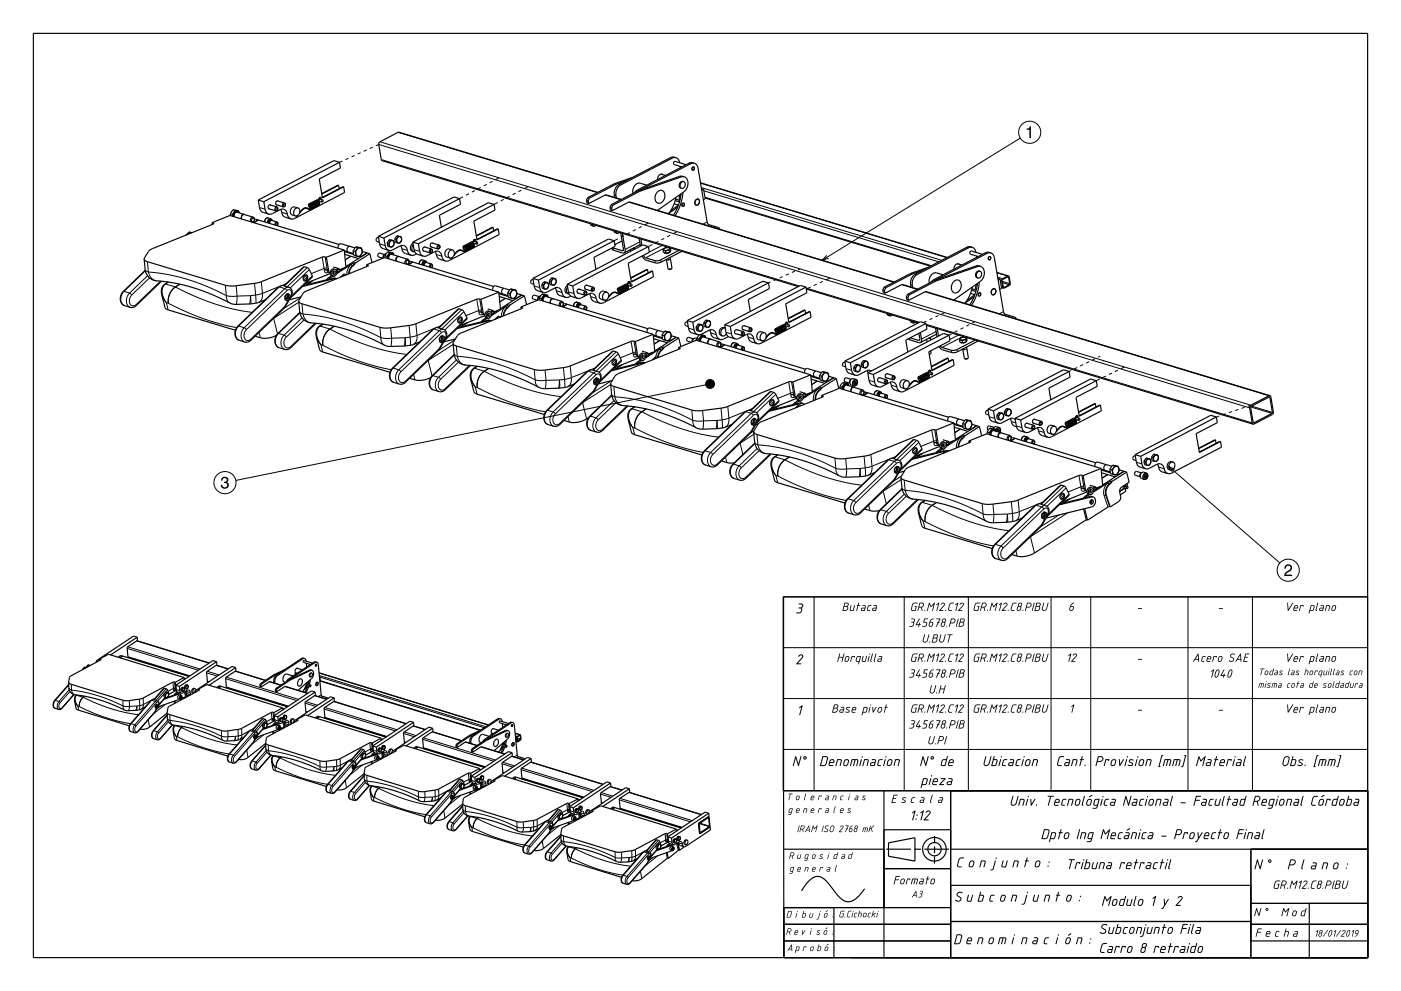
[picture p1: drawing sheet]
<svg xmlns="http://www.w3.org/2000/svg" width="420mm" height="297mm" viewBox="0 0 420 297" stroke-linecap="round" stroke-linejoin="round" font-family="sans-serif">
<g fill="none" stroke="#000" stroke-width=".35">
<path d="M10 10h400v277h-400zM77.4 59.9l.4 2.4 .4 .9 .6 .4 1.8 .6M77.4 59.9l1.7 .6M95.7 59.4h.1M95.7 59.4a.36 .36 0 0 1 .5-.2 .36 .36 0 0 1 0 .6M95.7 59.4l-.4 .6M95.8 59.4h.3v.4M95.8 59.4l-.3 .7M96 59.7l-.4 .3 .2 .3M96 59.7l.7 .2M96 59.7h.1M96.7 59.9l.2 .4-.4 .2"/>
<path d="M96.7 59.9l-.3 .3 .1 .3M101.5 55.5l-5 2.5M101.5 55.5l.2 1M101.5 55.5l-5 2.7M101.8 48.6l.3 1.7-6.4 3.3 1 5.7 6.3-3.3M101.8 48.6l-1.7-.5-22.7 11.8M101.8 48.6l-22.7 11.9M103 56l.3 1.7-15.1 7.8-1 .1M103 56l-6.4 3.2M137.8 59.5l.3 1.7-6.4 3.3 .6 3.6M137.8 59.5l-22.7 11.8M137.8 59.5l-1.7-.5-22.7 11.8"/>
<path d="M176.2 59.2l.5 .2M176.2 59.2l-.4 .8M176.7 59.4l-.4 .8M179.2 57.7l-59.6-18.1-5.7 2.9-.3 .5 .7 4.8 .3 .4 124.7 37.7M184.2 55.1l.5 .1M184.2 55.1l-8 4.1M184.7 55.2l-8 4.2M186.3 59.8l-4.7-1.4-5 2.6M187.7 54.2l-3 1M189.5 53.2l-5.3 1.9M191.2 57.2l.5 .1M191.2 57.2l-8 4.2"/>
<path d="M191.7 57.3l-8 4.2M193.9 55.5l-2-.6a2.41 2.41 0 0 0-2.2 3.1M197.1 57.5a1.4 1.4 0 0 1 1.8-.1 1.4 1.4 0 0 1 .3 1.9 1.61 1.61 0 0 1-2.2 1.5l-.6-.9a2.65 2.65 0 0 1 .7-2.4zM198.2 52.2l1.3 .4M198.7 52.4a1.19 1.19 0 0 0-1.2 .2 1.19 1.19 0 0 0-.4 1.2M202.5 59.7l1.3 .4M202.6 47.3l-.8-.3-.7 .2-15.5 8.1a3.2 3.2 0 0 0-1.4 3.2l.1 .7M202.6 47.3l-1.1 .1-15.4 8a3.2 3.2 0 0 0-1.4 3.2l.1 .7M202.6 47.3l.8 .5 .3 1M202.6 59.2l-.8 2.6-1.4 2.3M203.9 49.9l.1 .3M204.1 58.3a1.11 1.11 0 0 0-.3 1.7"/>
<path d="M204.2 58.1a14.7 14.7 0 0 1-2.3 6.4M204.7 57.7a14.7 14.7 0 0 1-2.3 7M205 54.4a1.13 1.13 0 0 0-1.2 .4 1.13 1.13 0 0 0-.1 1.2l.6 .5M205 54.4l.3 .3a1.2 1.2 0 0 1-1 1.8M205 54.4a1.11 1.11 0 0 0-1.1 .8 1.11 1.11 0 0 0 .4 1.3M205.1 53l-1.3-.2-12.6 4.4M205.1 53l.8 .5 .3 .9a3.3 3.3 0 0 1-1.2 3.1l-7.9 5.6M205.1 53h-.8l-12.6 4.3M205.7 49.4l-3.3-1a.53 .53 0 0 0-.5 .3 .53 .53 0 0 0 .2 .6l2.3 .7M207.9 50a.53 .53 0 0 0-.4 .4 .53 .53 0 0 0 .2 .6M207.9 50l.1 .1a.55 .55 0 0 1 .1 .6 .55 .55 0 0 1-.4 .3M207.9 50l.2 .1a.56 .56 0 0 1-.4 .9"/>
<path d="M208.2 48.9l.6 .5 .4 .9 2.8 16.4 .5 .6 3.2 1.2M208.2 48.9l-1.1 .2-15.3 7.9M208.2 48.9l-.9-.2-.6 .2-15.6 8-.8 .8M208.7 59.9a.73 .73 0 0 1 1 .1 .73 .73 0 0 1-.2 1.1 .72 .72 0 0 1-1.1 .1 .72 .72 0 0 1 .1-1.1zM210 54.8l74 22.4M210.3 56.7h.6M210.4 56.9l.1 .1M210.5 57h-.1M210.9 56.7l.5 2.9-.5 .3M210.9 56.7l-.4 .3M211.4 59.3l67.6 20.5M43.2 77.7l.3 3.1a3.8 3.8 0 0 0 3.5 3.4l4.1 .4 4.4 .9 4 1.2 4.6 1.8a26.3 26.3 0 0 0 6.4 2.7l6.1-.3 2.9-1"/>
<path d="M57.5 69.7l-.8-.2-.9 1M63.6 66.7l.5 .3-18.9 7.7-.7 .6-1.3 2.4M63.6 66.7l.1 .6M63.6 66.7l5.3-2.1 34.3 10.3M69.1 64.1v.5M69.1 64.1l.6 .1M69.7 64.2l.1 .6M69.9 62.9l1.7 .3M69.9 62.9l-.8 1.2M69.9 62.9l.6 .2M70.5 63.1l-.8 1.1M70.5 63.1l1.1 .1"/>
<path d="M71.1 63.6l2.1 .7M71.2 63.3a1.3 1.3 0 0 0-1.3 1.6M71.2 63.3l.5 .5M71.2 63.3a1.33 1.33 0 0 0-1.3 1.6M71.6 63.2l.1 .6M73.2 64.3a.98 .98 0 0 0-.8 1.3M73.2 64.3h.2M75.9 65.1l-2.7-.8a.96 .96 0 0 0-.8 1.3M75.9 65.1l.3 .2a1.05 1.05 0 0 1-.4 1.4M75.9 65.1a.94 .94 0 0 0-.8 1.3M76.3 65.9l.3-.2 25.1 7.6M77.4 65.9l-1.3 .8"/>
<path d="M79.1 60.5l.5 2.7 1 1M80.5 62.5l.1 .1M80.6 64.2l1-.1 2.3-1.3a1.72 1.72 0 0 1 2.4 1.9l.9 .9M80.6 62.6l2.1 .6M80.7 62.6h.1M80.9 61.4l2.1 .6M81 61.4h.1M81 61.4a.66 .66 0 0 0-.6 .5 .66 .66 0 0 0 .3 .7M81.1 65.9l1.9 .6M81.2 65.6l.4 .5M81.2 65.6a1.03 1.03 0 0 0-1 1.2M81.2 65.6l-.8-.3a1.05 1.05 0 0 0-1.1 1.2"/>
<path d="M81.5 66.1a.64 .64 0 0 0-.7 .9M82.8 61.4h.1M82.8 66.8h.4a.38 .38 0 0 1 .1 .6 .38 .38 0 0 1-.6-.1zM82.9 61.4l2 .6M82.9 61.4h.1M83 62l.2 .1a.68 .68 0 0 1-.5 1.1M83 62a.64 .64 0 0 0-.6 .5 .64 .64 0 0 0 .3 .7M83 66.5l.3 .5-.3 .6M83 66.5a.67 .67 0 0 0-.5 1M83.2 60.2h.1M83.2 60.2l2.1 .6M83.3 60.2h.1"/>
<path d="M83.3 60.2a.66 .66 0 0 0-.6 .5 .66 .66 0 0 0 .2 .7M84.1 62.8l.9 2 2.2 .8M85.3 60.8l.1 .2a.68 .68 0 0 1-.5 1M85.3 60.8a.64 .64 0 0 0-.6 .5 .64 .64 0 0 0 .2 .7M89.1 64.7h-.4M89.3 62.3l-1-.3a1.31 1.31 0 0 0-1.2 1 1.31 1.31 0 0 0 .5 1.4l1 .3M89.3 62.3a1.31 1.31 0 0 0-1.2 1 1.31 1.31 0 0 0 .5 1.4M89.3 62.3l.4 .4a1.41 1.41 0 0 1-1.1 2M92.5 62.7a1.54 1.54 0 0 0-2.3 .7l-.5 .6M92.6 62.6l-.1 .1M92.6 62.6l-.1-.1a1.48 1.48 0 0 0-2.2 .6l-.4 .5M92.6 62.6h.1"/>
<path d="M92.9 61.3l.5 .8M92.9 61.3h.1M92.9 61.1a.45 .45 0 0 0-.5 .3 .45 .45 0 0 0 .2 .5l.7 .7M92.9 61.1a.88 .88 0 0 1 .7 .9 .88 .88 0 0 1-.8 .8l-.3-.1M93.1 61.2a.33 .33 0 0 1 .4-.2 .33 .33 0 0 1 .2 .4l.1 .7-.3 .3M93.1 61.5l.2 .3M93.3 62.4a.73 .73 0 0 1-.4-1.2 .72 .72 0 0 1 .5 .8 .72 .72 0 0 1-.6 .6h-.2M93.4 61l.4 .9M93.4 60.9l-.5 .2M93.4 60.9a.96 .96 0 0 1 .6 .8 .96 .96 0 0 1-.6 .9M93.5 62l.3 .2M93.5 62.2l.2 .1"/>
<path d="M93.5 61a.34 .34 0 0 1 .5-.2 .34 .34 0 0 1 .2 .4l.1 .7-.3 .3M93.6 61.3l.1 .2M93.8 60.8l.5 .8M93.8 60.6l-.4 .3M93.8 60.6a.96 .96 0 0 1 .6 .9 .96 .96 0 0 1-.5 .9M94 61.8l.2 .2M94 62l.2 .1M94 60.7a.34 .34 0 0 1 .4-.1 .34 .34 0 0 1 .2 .4l.1 .7-.3 .3M94.1 61l.1 .3M94.3 60.6l.4 .8M94.3 60.4l-.5 .2M94.3 60.4a.97 .97 0 0 1 .6 .8 .97 .97 0 0 1-.6 .9"/>
<path d="M94.4 61.6l.3 .1M94.4 61.8l.2 .1M94.5 60.8l.2 .3M94.7 60.1l-.4 .3M94.7 60.1a.95 .95 0 0 1 .7 .9 .95 .95 0 0 1-.6 .9M94.7 60.3l.1 .3M94.7 60.2a.54 .54 0 0 1 .7-.2 .54 .54 0 0 1 .3 .6l.1 .7M94.8 60.6h.1M94.8 60.6l.1 .2M94.8 60.4l-.2-.1-.2 .2M94.8 60.4a.78 .78 0 0 1 .1 1.3M94.8 60.4h.1"/>
<path d="M94.9 61.3l.3 .2M94.9 60.8h.1M94.9 61.5l.2 .1M94.9 60.3l.2-.3 .4 .5M94.9 60.5l-.1 .1M95 60.7l-.1 .1M95.1 60.8h-.2M95.2 60.1l-.1 .3M95.4 60.3l-.2 .3M95.5 60.4v.1M95.5 60.4l.3 .9M95.5 60.4l.1 .7-.3 .4"/>
<path d="M95.8 61.3l-.6 .4M95.8 61.3h.1M95.8 60.3l.1 .1M95.8 60.3h.1M95.9 60.4h.1M96 60.4l.5 .1M97.8 77.1l-1.1-.1-18.9 7.6-8.1 1.1-2.1-.2-23.4-7.1-.7-.3-.3-.4M97.8 77.1l.7 4.1 .5 .6-.7-.2M99.9 80l1.6 .5M103.2 74.9l.5 5.2-2 .8M103.2 74.9l-5.4 2.2M103.2 75.1l1.1 .4"/>
<path d="M103.3 75.4l2.7 .9M103.3 76.2l4.2 1.3M104.8 73.8l-2.6-.7a.94 .94 0 0 0-.8 1.3M105.8 75.2l.3 1.3 .6 .2M105.8 75.2l.7 .2M106.4 74.3l-1.5-.5a.92 .92 0 0 0-.8 .7 .92 .92 0 0 0 .3 1l1.6 .5M106.5 75.4l.2 1.3M106.6 78.8a5.1 5.1 0 0 0-1.9 3v.2M106.6 78.8l-.9 .2-4.8 3M106.7 74l1.7 .4M106.7 74l-.9 1.2M106.7 74l.6 .2"/>
<path d="M107.2 74.6a.97 .97 0 0 1 1.3 .1 .97 .97 0 0 1-.1 1.3 .98 .98 0 0 1-1.4 .7 .98 .98 0 0 1-.2-1.5zM107.3 74.2l1.1 .2M107.3 74.2l-.8 1.2M107.9 76.8l.4 .1M108.4 74.4l.1 .2a1.67 1.67 0 0 1-.9 2.3l-.9-.2M108.6 75.4l1.5 .4M109.9 79.4l.5 .3-18.8 7.6-.7 .6-1.4 2.4M109.9 79.4l.1 .5M109.9 79.4l5.4-2.2 34.2 10.4M110.1 75.8l.8 .2M110.1 75.8l-6.4 4.1M110.9 76l.6 2.7"/>
<path d="M110.9 76l-4.3 2.8M113.4 70.8l.7 3.2 .6 .5 1.9 .5M113.4 70.8l1.7 .5M113.5 71.2a.63 .63 0 0 0-.7 .4 .63 .63 0 0 0 .2 .8l.7 .2M115.1 71.3l.5 2.8 1 .9M115.3 76.3l-.4 .4v.6M115.3 76.3l-1.4-.4a.64 .64 0 0 0-.6 .4 .64 .64 0 0 0 .2 .7l1.3 .4M115.4 76.7v.5M115.4 76.7l.6 .1M115.7 76.1l-.6 .4-.2 .8M116 76.8l.1 .6M116.1 72.8l.1 1 .5 .1"/>
<path d="M116.1 72.8l.4 .1M116.2 75.5l1.7 .4M116.2 75.5l-.8 1.2M116.2 75.5l.7 .2M116.5 72.9l.2 1M116.6 75h1l2.3-1.3a1.72 1.72 0 0 1 2.4 1.9l.9 .9M116.7 71.9l1.3 .2M116.7 71.9l-.6 .9M116.7 71.9l.4 .1M116.9 75.7l-.9 1.1M116.9 75.7l1 .2M117 72.4a.76 .76 0 0 1 1.1 0 .76 .76 0 0 1-.1 1.1 .75 .75 0 0 1-1.2 .3 .75 .75 0 0 1 0-1.2z"/>
<path d="M117.1 72l.5 .1M117.1 72l-.6 .9M117.5 76.2l4.8 1.5M117.5 75.9a1.31 1.31 0 0 0-1.3 1.6M117.5 75.9l.5 .5M117.5 75.9a1.33 1.33 0 0 0-1.2 1.6M117.6 72.1h.4M117.9 75.9l.1 .5M118 72.1a1.22 1.22 0 0 1-.8 1.9l-.5-.1M118.3 71.6l.2 1 .5 .2M118.3 71.6l.5 .1M118.8 71.7l.2 1.1"/>
<path d="M119 70.7l1.2 .3M119 70.7l-.7 .9M119 70.7l.4 .1M119.2 71.2a.76 .76 0 0 1 1.1 0 .76 .76 0 0 1-.1 1.1 .76 .76 0 0 1-1.1 .3 .76 .76 0 0 1 0-1.2zM119.4 70.8l.5 .1M119.4 70.8l-.6 .9M119.6 76.9a.96 .96 0 0 0-.8 1.3M119.6 76.9a.98 .98 0 0 0-.9 1.3M119.6 76.9h.1M119.9 70.9l.3 .1M120.1 73.6l.9 2.1 2.2 .8M120.2 71a1.21 1.21 0 0 1-.8 1.8h-.4"/>
<path d="M122.3 77.7l.2 .2a1.05 1.05 0 0 1-.3 1.4M122.3 77.7a.94 .94 0 0 0-.8 1.4M122.6 78.5l.3-.2 .8 .2M123.7 78.5l24.3 7.4M123.7 78.5l-1.3 .9M123.8 72.6l.7 3.1 .5 .5 1.9 .6M123.8 72.6l1.6 .5M123.8 72.9a1.35 1.35 0 0 0-.2 2.4l.5 .1M123.9 73.4a1.28 1.28 0 0 0 .2 2M124.1 75.4l.2 .1M124.9 76.1l-1 .4h-.7M125.4 73.1l.6 2.8 .9 .9"/>
<path d="M126.9 75.1l.1 .1M126.9 76.8l1-.1 2.4-1.2a1.73 1.73 0 0 1 2.3 1.8l1 .9M127 75.2l2 .6M127 75.2h.1M127.2 74h.1M127.3 74l2.1 .6M127.3 74h.1M127.3 74a.66 .66 0 0 0-.6 .5 .66 .66 0 0 0 .3 .7M127.4 78.5l.4 .1M127.5 78.2l.4 .5M127.5 78.2a1.04 1.04 0 0 0-1 1.2M127.5 78.2l-.8-.3a1.05 1.05 0 0 0-1 1.2"/>
<path d="M127.8 78.7l1.6 .4M127.8 78.6l.1 .1M127.8 78.6a.69 .69 0 0 0-.6 1M129.1 74l2.2 .6M129.2 79.4h.3a.38 .38 0 0 1 .1 .6 .38 .38 0 0 1-.6 0zM129.2 74h.1M129.3 74h.1M129.4 74.6l.1 .1a.68 .68 0 0 1-.5 1.1M129.4 74.6a.64 .64 0 0 0-.6 .5 .64 .64 0 0 0 .2 .7M129.4 79.1l.3 .6-.3 .5M129.4 79.1a.68 .68 0 0 0-.6 1M129.5 72.8h.1"/>
<path d="M129.6 72.8l2 .7M129.6 72.8l.1 .1M129.6 72.8a.66 .66 0 0 0-.6 .5 .66 .66 0 0 0 .3 .7M130.5 75.4l.9 2 2.2 .8M131.6 73.5l.2 .1a.68 .68 0 0 1-.5 1M131.6 73.5a.64 .64 0 0 0-.6 .4 .64 .64 0 0 0 .3 .7M135.4 77.3h-.4M135.7 74.9l-1.1-.3a1.32 1.32 0 0 0-1.2 1 1.32 1.32 0 0 0 .5 1.4l1 .3M135.7 74.9a1.31 1.31 0 0 0-1.3 1 1.31 1.31 0 0 0 .5 1.4M135.7 74.9l.4 .4a1.42 1.42 0 0 1-1.2 2M138.8 75.3a1.53 1.53 0 0 0-2.3 .7l-.4 .6M138.9 75.2l-.1 .1"/>
<path d="M138.9 75.2l-.1-.1a1.48 1.48 0 0 0-2.1 .6l-.5 .5M138.9 75.2h.1M139.3 73.9l.4 .8M139.3 73.9h.1M139.3 73.7a.45 .45 0 0 0-.6 .3 .45 .45 0 0 0 .2 .5l.7 .7M139.3 73.7a.88 .88 0 0 1 .6 .9 .88 .88 0 0 1-.7 .8l-.4-.1M139.4 73.8a.33 .33 0 0 1 .5-.2 .33 .33 0 0 1 .1 .5l.1 .6-.3 .4M139.5 74.1l.1 .3M139.7 75a.73 .73 0 0 1-.5-1.1 .72 .72 0 0 1 .6 .7 .72 .72 0 0 1-.6 .7l-.3-.1M139.7 73.6l.5 .9M139.7 73.5l-.4 .2M139.7 73.5a.96 .96 0 0 1 .6 .8 .96 .96 0 0 1-.5 .9"/>
<path d="M139.9 74.6l.2 .2M139.9 74.9h.1M139.9 73.6a.34 .34 0 0 1 .4-.2 .34 .34 0 0 1 .2 .4l.1 .7-.3 .3M139.9 73.9l.2 .3M140.2 73.4l.4 .9M140.2 73.2l-.5 .3M140.2 73.2a.95 .95 0 0 1 .6 .9 .95 .95 0 0 1-.6 .9M140.3 74.4l.3 .2M140.3 74.6l.2 .1M140.3 73.3a.34 .34 0 0 1 .5-.1 .34 .34 0 0 1 .2 .4v.7l-.3 .3M140.4 73.6l.1 .3M140.6 73.2l.5 .8"/>
<path d="M140.6 73l-.4 .2M140.6 73a.97 .97 0 0 1 .6 .9 .97 .97 0 0 1-.5 .8M140.8 74.2l.2 .1M140.8 74.4l.2 .1M140.8 73.4l.2 .3M141.1 72.8l-.5 .2M141.1 72.8a.95 .95 0 0 1 .6 .8 .95 .95 0 0 1-.6 .9M141.1 72.9v.3M141.1 72.8a.54 .54 0 0 1 .6-.2 .54 .54 0 0 1 .4 .6v.7M141.1 73.2h.1M141.1 73.2l.1 .2M141.2 73l-.3-.1-.1 .2"/>
<path d="M141.2 73h.1M141.2 73a.78 .78 0 0 1 0 1.3M141.2 73.9l.3 .2M141.2 74.1l.2 .1M141.2 72.9l.2-.2 .4 .4M141.3 73.1l-.2 .1M141.3 73.1h.1M141.4 73.3l-.2 .1M141.4 73.3h.1M141.4 73.4h-.2M141.6 72.7l-.2 .4M141.7 72.9l-.2 .3"/>
<path d="M141.8 73v.1M141.8 73.1l.3 .8M141.8 73.1l.2 .6-.3 .4M141.9 73l.2 .9M142 72l.2 .1M142 72a.36 .36 0 0 1 .6-.2 .36 .36 0 0 1 0 .6M142 72l-.3 .6M142.1 72.9l.8 .3M142.1 72.9h.1M142.1 73.9l-.5 .4M142.1 73.9h.1M142.2 72.1l.3-.1-.2 .3"/>
<path d="M142.2 72.1l-.4 .6M142.2 72.3l-.3 .3 .2 .3M142.2 72.3h.1M142.3 72.3l.8 .3M142.3 72.3h.1M143.1 72.6l.1 .3-.3 .3M143.1 72.6l-.3 .2 .1 .4M147.8 68.1l-5 2.5M147.8 68.1l.2 1.1M147.8 68.1l-5 2.7M148.1 61.3l.3 1.7-6.4 3.3 1 5.6 6.4-3.3M148.1 61.3l-1.7-.5-22.6 11.8"/>
<path d="M148.1 61.3l-22.7 11.8M149.4 68.6l.2 1.7-14.9 7.8-1.1 .1M149.4 68.6l-6.4 3.2M175.8 60l.5 .2M175.8 60l.1 .8M175.9 60.8l.7 .2M175.9 60.8h.2M176.3 60.2l.3 .8M177 67l.1 .4M177.1 67.4l1 .5M177.1 67.4l.5 .1M177.5 67.2l.1 .3"/>
<path d="M177.6 67.5l.5 .4M178.7 67.6l-.6 .3M182.9 62.2l.5 .1M182.9 62.2l.1 .7M183 62.9l.6 .2M183 62.9l.5 .2M183.2 61.4l.5 .1M183.2 61.4l-.3 .8M183.4 62.3l.1 .8M183.5 74.3l.3 .6 3.3 .9M183.5 63.1h.1M183.6 63.1l5.2-2.6 79.3 24"/>
<path d="M183.7 61.5l-.3 .8M184 69.2l.1 .3M184.1 69.5l1.1 .5M184.1 69.5l.5 .2M184.1 72.1l.3 1.7-6.4 3.3 .7 3.6M184.1 72.1l-22.7 11.8M184.1 72.1l-1.7-.5-22.7 11.8M184.5 69.3l.1 .4M184.6 69.7l.6 .3M185.7 69.7l-.5 .3M186.1 69.8l.7 5.2-.3 .1-2.9-.9M186.5 72.2l-2.2 1.1"/>
<path d="M186.6 69.9l.8 4.9v.7l-.3 .3M188.9 74.8l.1 .5M190.1 74.3l.1 .4M190.1 74.2l-.7 .4M190.1 74.2h.1M191.6 71.5l.4 2.3M191.9 73.3l-4.8 2.5M192.1 71.6l.3 1.9M194.4 73.9l.3 1.7-6.4 3.3 1 5.6 6.3-3.3M194.4 73.9l-1.7-.5-22.7 11.8M194.4 73.9l-22.7 11.8M198.8 75l.7 .2"/>
<path d="M198.8 75l.1 .7 .7 .2M199.2 75.8l.3 .1M199.2 74.5l-.4 .5M199.3 75.8h.1M199.4 75.9h.1M199.5 75.2l.1 .7M199.8 77.7h.1M199.8 77.8l.5 2.8M200.5 74.2a.37 .37 0 0 1 .3 .5 .37 .37 0 0 1-.5 .3h-1.1a.29 .29 0 0 1-.3-.2 .29 .29 0 0 1 .3-.3M200.5 74.2l-1.3 .3M200.5 74.2h.1M200.5 74.2l.5 .3"/>
<path d="M200.5 75.7l-.7 .2M200.6 75.7l-.9 .2M200.6 75l-1.1 .2M200.6 75l.1 .7M200.7 75.7l-1.1 .2M200.9 75.4l-.1 .2M200.9 77.1l.5 3.3M201 77.5a.86 .86 0 0 1-1.2 .2M201 74.5l-.4 .5M201 74.5l.1 .7-.4 .5M202.1 61.1l1.3 .4M202.4 60.1l1.3 .4"/>
<path d="M203.2 62.1l-2.8 1.9M203.4 61.5l-2.3 1.6M203.5 75.1l-5.4 2.8-1 .3-3.6-.9-.6-.8M204.4 75.3l-6.3 3.3-.9 .2-3.7-.9-1-1.2M204.9 60.9a.53 .53 0 0 0-.4 .4 .53 .53 0 0 0 .1 .5M204.9 60.9h.1a.55 .55 0 0 1 .1 .6 .55 .55 0 0 1-.5 .3M204.9 60.9l.2 .1a.56 .56 0 0 1-.5 .8M215.7 68.5l-.1 .2M215.7 68.5v.2M287.1 79.1l1.2 .3M287.6 79.2a1.19 1.19 0 0 0-1.3 .2 1.19 1.19 0 0 0-.3 1.3M291.5 74.1l-.8-.2-.8 .2-15.5 8a3.2 3.2 0 0 0-1.4 3.2l.1 .7"/>
<path d="M291.5 74.1l-1 .1-15.6 8.1a3.2 3.2 0 0 0-1.4 3.2l.1 .7M291.5 74.1l.7 .6 .4 .9M292.8 76.7v.4M294 79.8l-1.4-.1-12.5 4.4M294 79.8l.7 .5 .4 1a3.3 3.3 0 0 1-1.2 3l-8 5.6M294 79.8l-.9 .1-12.5 4.3M294.5 76.2l-3.2-1a.52 .52 0 0 0-.5 .4 .52 .52 0 0 0 .2 .6l2.3 .7M296.8 76.9a.53 .53 0 0 0-.5 .4 .53 .53 0 0 0 .2 .6M296.8 76.9h.1a.55 .55 0 0 1 .1 .6 .55 .55 0 0 1-.5 .4M296.8 76.9l.1 .1a.56 .56 0 0 1-.4 .9M297 75.8l.7 .5 .4 .8 2.8 16.6 .5 .5 3.1 1.1M297 75.8l-1 .1-15.3 8"/>
<path d="M297 75.8l-.8-.2-.8 .2-15.4 8-.9 .8M43.5 81l-6.5 6.3a2.55 2.55 0 0 0 .3 4.3l2.1 .6 1-.3 8-7.6M50.4 84.5l-1.5 1.1-.5 1.5 1.1 5 .3 .5 20.8 6.4M83.5 86l-12.2 11.7a2.65 2.65 0 0 0 .4 4.3l2 .6 1.3-.4 10.4-10M84.9 85.6h.1M85 85.6h.1M85 85.6l2 .7 .6 1.2-.2 1.1-2 3.6M85.1 85.7l6-5.8 1.1 .3 .5 .5 1 2.3-6.8 6.5M85.3 91.9l.1 .3M85.4 92.2h.1M85.4 89.5h.1M85.6 88.5l-.2 .7"/>
<path d="M85.8 88.3h.3a.74 .74 0 0 1 0 .8 .74 .74 0 0 1-.7 .4 .76 .76 0 0 0 .4-1.2zM86.1 88l.4 .2M86.5 89.3l-.7 .7M86.5 89.3l.4 .1M86.5 88.2l.4 .1M86.5 88.2v1.1M86.9 88.3l-.7-.4-.8 .8v1.1l.7 .4 .8-.8M86.9 88.3v1.1M89.5 90.3l.3 3.1a3.8 3.8 0 0 0 3.5 3.4l4.1 .4 4.4 .9 4.5 1.4 4.1 1.6a26.7 26.7 0 0 0 6.5 2.7l6.1-.3 2.8-1M89.9 93.6l-6.6 6.3a2.55 2.55 0 0 0 .4 4.3l2 .6 1.1-.3 8-7.6M90.2 89l-3.5 .8M91.2 82.6a.73 .73 0 0 1 1 .2 .73 .73 0 0 1-.1 1 .72 .72 0 0 1-1.1 .2 .72 .72 0 0 1 0-1.2z"/>
<path d="M91.8 82.4l.2 .2a1.09 1.09 0 0 1-.8 1.6M96.7 97.1l-1.5 1.1-.5 1.5 1.1 5 .4 .5 20.7 6.4M98.3 81.6h.1M99 82l-7.4 3M99.1 82.4l.7 .4M99.1 82.4l.4 .1M99.1 81.2v1.2M99.1 81.2l.4 .2M99.5 82.5l.7 .4M99.5 81.4v1.1M99.5 82.6l-1.6 1.3M99.8 82.8l-1.3 .9"/>
<path d="M99.8 82.8l.4 .1M100.1 81.3a.41 .41 0 0 1 .5 .3 .41 .41 0 0 1-.2 .5 .41 .41 0 0 1-.6-.1zM100.1 81.3v.2M100.1 81.5l-.2 .6M100.1 81.5l-.2 .1M100.2 80.6l-.4-.1-.7 .7M100.2 80.6l-.7 .8M100.2 80.6l.8 .4-.1 1.1-.7 .8M100.8 83.5l-.8-.2-9 2.3M100.8 83.5l-10.1 2.4M100.8 83.5h.1M101 81.5l.1 .1"/>
<path d="M101 81.6h.1M101 81.6v.1M101.3 80.8a.32 .32 0 0 1 .4 .1 .32 .32 0 0 1-.2 .5 .32 .32 0 0 1-.4-.3zM101.5 80.5l.1 .1a.68 .68 0 0 1-.5 1M101.5 80.5h-.4l-.2 .5M102.9 80.4l-1.2 .8M103.9 82.4l-.8-.3-1 1M129.8 98.6l-12.1 11.7a2.64 2.64 0 0 0 .3 4.3l2.1 .6 1.2-.4 10.4-10M131.3 98.2h.1M131.3 98.2l2 .7 .5 .5 .1 .8-.2 1.1-2 3.5M131.5 98.3l5.9-5.8 1.1 .3 .5 .5 1 2.3-6.7 6.5M137.6 95.2a.73 .73 0 0 1 1 .2 .73 .73 0 0 1-.2 1 .72 .72 0 0 1-1.1 .2 .72 .72 0 0 1 .1-1.2z"/>
<path d="M138.1 95l.2 .2a1.09 1.09 0 0 1-.8 1.6M144.2 89.7h-1.3l-18.8 7.5-8 1.1-2.2-.2-23.4-7.1-.6-.3-.4-.4M144.2 89.7l.6 4M144.6 94.2h.1M144.8 93.7h.1M144.9 93.7l.4 .7-.7-.2M145.4 94.6l-7.5 3M145.4 95l.7 .4M145.4 95l.4 .1M145.4 93.9v1.1M145.4 93.9l.4 .1M145.8 95.1l.7 .4"/>
<path d="M145.8 94v1.1M145.8 95.2l-1.5 1.3M146.1 95.4l-1.3 .9M146.1 95.4l.4 .1M146.2 92.6l1.6 .5M146.3 94a.4 .4 0 0 1 .6 .2 .4 .4 0 0 1-.2 .5 .4 .4 0 0 1-.5-.2zM146.4 93.9l.1 .2M146.5 94.1l-.3 .6M146.5 94.1l-.3 .1M146.6 93.3l-.4-.2-.8 .8M146.6 93.3l-.8 .7M146.6 93.3l.7 .3v1.2l-.8 .7"/>
<path d="M147.2 96.1l-.9-.1-9 2.2M147.2 96.1l-10.2 2.4M147.2 96.1h.1M147.3 94.1l.2 .2M147.3 94.2l.2 .1M147.4 94.2l-.1 .1M147.6 93.4a.32 .32 0 0 1 .5 .1 .32 .32 0 0 1-.2 .5 .32 .32 0 0 1-.4-.3zM147.8 93.1l.2 .1a.68 .68 0 0 1-.5 1.1M147.8 93.1l-.4 .1-.2 .4M149.3 93l-1.2 .8M149.5 87.6l.5 5.1-1.9 .8M149.5 87.6l-5.3 2.1"/>
<path d="M149.6 87.7l1 .4M149.6 88l2.8 .9M149.7 88.9l4.1 1.2M150.1 95l-.8-.2-.9 .9M151.1 86.4l-2.5-.7a.94 .94 0 0 0-.8 1.3M152.2 87.8l.2 1.3 .6 .2M152.2 87.8l.6 .2M152.8 86.9l-1.5-.4a.92 .92 0 0 0-.9 .6 .92 .92 0 0 0 .4 1l1.5 .5M152.8 88l.2 1.3M152.9 91.4a5.1 5.1 0 0 0-1.9 3v.2M152.9 91.4l-.8 .2-4.8 3M153 86.6l1.7 .4"/>
<path d="M153 86.6l-.8 1.2M153 86.6l.6 .2M153.5 87.2a.97 .97 0 0 1 1.3 .1 .97 .97 0 0 1 0 1.3 .98 .98 0 0 1-1.4 .7 .98 .98 0 0 1-.3-1.5zM153.6 86.8l1.1 .2M153.6 86.8l-.8 1.2M154.2 89.4l.4 .2M154.7 87l.1 .2a1.66 1.66 0 0 1-.9 2.3l-.9-.2M154.9 88l2.3 .7M156.2 92l.5 .3-18.9 7.7-.7 .5-1.3 2.4M156.2 92l.1 .5M156.2 92l5.3-2.2 34.3 10.4M156.4 88.4l-6.4 4.1"/>
<path d="M157.2 88.7l.7 2.6M157.2 88.7l-4.3 2.7M159.7 83.4l.5 2.5 .3 .8 .6 .4 1.8 .6M159.7 83.4l1.7 .5M159.8 83.8a.63 .63 0 0 0-.7 .4 .63 .63 0 0 0 .2 .8l.7 .2M161.4 83.9l.6 2.8 .9 1M161.6 88.9l-.4 .4v.6M161.6 88.9l-1.4-.4a.64 .64 0 0 0-.6 .4 .64 .64 0 0 0 .3 .7l1.2 .4M161.7 89.3v.6M161.7 89.3l.6 .2M162 88.7l-.5 .4-.2 .8M162.3 89.5l.1 .6"/>
<path d="M162.4 85.4l.2 1 .4 .1M162.4 85.4l.4 .1M162.5 88.1l1.7 .4M162.5 88.1l-.8 1.2M162.5 88.1l.6 .2M162.8 85.5l.2 1M162.9 87.7l1-.1 2.4-1.3a1.72 1.72 0 0 1 2.3 1.9l1 .9M163 84.5l1.3 .2M163 84.5l-.6 .9M163 84.5l.5 .1M163.1 88.3l-.8 1.2M163.1 88.3l1.1 .2"/>
<path d="M163.3 85a.76 .76 0 0 1 1.1 0 .76 .76 0 0 1-.1 1.1 .75 .75 0 0 1-1.2 .3 .75 .75 0 0 1 0-1.2zM163.5 84.6l.4 .1M163.5 84.6l-.7 .9M163.7 88.9l4.8 1.4M163.8 88.5a1.3 1.3 0 0 0-1.3 1.6M163.8 88.5a1.32 1.32 0 0 0-1.3 1.6M163.9 84.7h.4M164.2 88.5l.1 .5-.5-.5M164.3 84.7a1.22 1.22 0 0 1-.8 1.9l-.5-.1M164.7 84.2l.4 .1M164.7 84.2l.1 1 .5 .2M165.1 84.3l.2 1.1"/>
<path d="M165.3 83.3l1.3 .3M165.3 83.3l-.6 .9M165.3 83.3l.4 .1M165.7 83.7a.77 .77 0 0 1 1 .2 .77 .77 0 0 1-.1 1 .75 .75 0 0 1-1.2 .3 .75 .75 0 0 1 0-1.1zM165.7 83.4l.5 .1M165.7 83.4l-.6 .9M165.8 89.5a.98 .98 0 0 0-.8 1.4 .91 .91 0 0 1 1-1.3M166.2 83.5l.4 .1M166.4 86.3l1 2 2.2 .8M166.6 83.6a1.22 1.22 0 0 1-.8 1.9l-.5-.1M168.5 90.3l.3 .3a1.05 1.05 0 0 1-.4 1.3M168.5 90.3a.94 .94 0 0 0-.8 1.4"/>
<path d="M168.9 91.1l.3-.2 25.1 7.6M170 91.2l-1.3 .8M170 85.2l.4 2.4 .4 .8 .6 .5 1.8 .5M170 85.2l1.7 .5M170.1 85.6a1.34 1.34 0 0 0-.2 2.3l.5 .1M170.2 86.1a1.26 1.26 0 0 0 .2 1.9M170.4 88l.2 .1M171.1 88.7l-.9 .4h-.6M171.7 85.7l.5 2.7 .4 .7 .6 .3M173.1 87.8h.1M173.2 89.4l1-.1 2.3-1.2a1.72 1.72 0 0 1 2.4 1.8l.9 1M173.2 87.8l2.1 .6"/>
<path d="M173.5 86.6l.1 .1M173.6 86.7l2 .6M173.6 86.6l.1 .1M173.7 86.7a.61 .61 0 0 0-.7 .4 .61 .61 0 0 0 .4 .8l-.2-.1M173.7 91.2l.4 .1M173.8 90.8l.4 .5M173.8 90.8a1.03 1.03 0 0 0-1 1.2M173.8 90.8l-.8-.2a1.05 1.05 0 0 0-1.1 1.2M174.1 91.3a.68 .68 0 0 0-.6 .9M174.1 91.3l1.5 .5M174.1 91.3h.1M174.1 91.3a.69 .69 0 0 0-.6 .9"/>
<path d="M175.4 86.6h.1M175.5 92.1h.3a.38 .38 0 0 1 .1 .5 .38 .38 0 0 1-.6 0zM175.5 86.6l2 .7M175.5 86.7h.1M175.6 87.3l.2 .1a.68 .68 0 0 1-.5 1M175.6 87.3a.64 .64 0 0 0-.6 .4 .64 .64 0 0 0 .3 .7M175.6 91.8l.3 .5-.3 .6M175.6 91.8a.67 .67 0 0 0-.5 .9M175.8 85.5l2.1 .6M175.9 85.5h.1M175.9 85.5a.66 .66 0 0 0-.6 .4 .66 .66 0 0 0 .2 .8M176.7 88l.9 2.1 2.2 .8"/>
<path d="M177.9 86.1l.2 .1a.68 .68 0 0 1-.6 1.1M177.9 86.1a.64 .64 0 0 0-.6 .5 .64 .64 0 0 0 .2 .7M181.7 89.9l-.4 .1M181.9 87.6l-1-.3a1.31 1.31 0 0 0-1.2 .9 1.31 1.31 0 0 0 .5 1.5l1 .3M181.9 87.6a1.31 1.31 0 0 0-1.2 .9 1.31 1.31 0 0 0 .5 1.5M181.9 87.6l.4 .3a1.41 1.41 0 0 1-1.1 2.1M185.1 88a1.54 1.54 0 0 0-2.3 .7l-.5 .5M185.2 87.8l-.1 .2M185.2 87.8h-.1a1.48 1.48 0 0 0-2.2 .5l-.4 .6M185.2 87.8h.1M185.5 86.5h.1M185.5 86.5l.5 .9"/>
<path d="M185.5 86.3a.45 .45 0 0 0-.5 .3 .45 .45 0 0 0 .2 .6l.7 .6M185.5 86.3a.88 .88 0 0 1 .7 .9 .88 .88 0 0 1-.8 .9l-.3-.1M185.7 86.4a.33 .33 0 0 1 .4-.1 .33 .33 0 0 1 .2 .4l.1 .7-.3 .3M185.7 86.8l.2 .2M185.9 87.7a.73 .73 0 0 1-.4-1.2 .72 .72 0 0 1 .5 .7 .72 .72 0 0 1-.6 .7l-.2-.1M186 86.3l.4 .8M186 86.1l-.5 .2M186 86.1a.96 .96 0 0 1 .6 .9 .96 .96 0 0 1-.6 .9M186.1 87.3l.3 .1M186.1 87.5l.2 .1M186.1 86.2a.34 .34 0 0 1 .5-.2 .34 .34 0 0 1 .2 .5l.1 .6-.3 .4M186.2 86.5l.2 .3"/>
<path d="M186.4 86.1l.5 .8M186.4 85.9l-.4 .2M186.4 85.9a.96 .96 0 0 1 .6 .8 .96 .96 0 0 1-.5 .9M186.6 87.1l.3 .1M186.6 87.3l.2 .1M186.6 86a.34 .34 0 0 1 .4-.2 .34 .34 0 0 1 .2 .4l.1 .7-.3 .3M186.7 86.3l.1 .3M186.9 85.8l.4 .9M186.9 85.6l-.5 .3M186.9 85.6a.97 .97 0 0 1 .6 .9 .97 .97 0 0 1-.6 .9M186.9 85.6a.39 .39 0 0 1 .4-.2 .39 .39 0 0 1 .3 .2 .83 .83 0 0 1 .4 .9 .83 .83 0 0 1-.6 .7M187 86.8l.3 .2"/>
<path d="M187 87l.2 .1M187.1 86l.2 .3M187.3 85.6l.1 .2M187.4 85.4a.53 .53 0 0 1 .6-.2 .53 .53 0 0 1 .3 .6l.1 .7M187.4 85.8l.1 .2M187.4 85.7l-.2-.2-.1 .2M187.4 85.7a.78 .78 0 0 1 .1 1.3M187.4 85.7h.1M187.5 86.6l.3 .1M187.5 86.8l.2 .1M187.5 86h.1M187.5 85.5l.2-.2 .4 .3"/>
<path d="M187.5 85.8h-.1M187.6 85.9l-.1 .1M187.7 86h-.2M187.9 85.4l-.2 .3M188 85.5l-.2 .4M188 85.6l.1 .1M188 85.6l.4 .9M188.1 85.7l.1 .7-.3 .4M188.1 85.7l.3 .8M188.3 84.6l.1 .1M188.3 84.6a.36 .36 0 0 1 .5-.1 .36 .36 0 0 1 0 .5M188.3 84.6l-.4 .6"/>
<path d="M188.3 85.5l.1 .1M188.4 85.5l.2 .1M188.4 85.5v.1M188.4 86.5l-.5 .4M188.4 86.5h.1M188.4 85.6h.1M188.4 84.7h.1M188.4 84.7l.3-.1-.1 .4M188.4 84.7l-.3 .7M188.6 85h.1M188.6 85l.7 .2M188.6 85.6h.1"/>
<path d="M188.6 85.6l.6 .2M188.6 85l-.4 .1 .1 .4M189.3 85.2l.2 .3-.3 .3M189.3 85.2l-.3 .2 .2 .4M194.1 80.8l-5 2.5M194.1 80.8l.2 1M194.1 80.8l-5 2.6M195.6 81.2l.3 1.7-15.1 7.9-1 .1M195.6 81.2l-6.3 3.2M197.4 99.1l-2.6-.8a.95 .95 0 0 0-.8 1.4M199.1 99.6l-1.6-.5a.92 .92 0 0 0-.8 .6 .92 .92 0 0 0 .3 1.1l1.6 .4M199.3 99.2l.6 .2"/>
<path d="M199.3 99.2l1.7 .4M199.3 99.2l-.9 1.2M199.8 99.8a.97 .97 0 0 1 1.3 .2 .97 .97 0 0 1-.1 1.3 .98 .98 0 0 1-1.4 .6 .98 .98 0 0 1-.2-1.5zM199.9 99.4l.6 .1M199.9 99.4l-.8 1.2M200.5 99.5l.5 .1M201 99.6l.1 .3a1.68 1.68 0 0 1-.9 2.2l-.9-.1M201.4 80.4l-1.1 .2M201.4 80.4l-.5 .3-.6-.1M201.4 80.4h.1M206 96.1l.7 3.1 .6 .5 1.9 .6M206 96.1l1.7 .5"/>
<path d="M206.1 96.5a.63 .63 0 0 0-.7 .4 .63 .63 0 0 0 .2 .7l.7 .2M207.7 96.6l.5 2.8 1 .9M208.7 98l.4 .1M208.7 98l.2 1.1 .4 .1M209.1 98.1l.2 1.1M209.3 97.1l1.3 .3M209.3 97.1l-.6 .9M209.3 97.1l.5 .1M209.7 97.5a.77 .77 0 0 1 1 .2 .77 .77 0 0 1-.1 1.1 .75 .75 0 0 1-1.2 .3 .75 .75 0 0 1 0-1.2zM209.8 97.2l.4 .1M209.8 97.2l-.7 .9M210.2 97.3l.4 .1"/>
<path d="M210.6 97.4a1.22 1.22 0 0 1-.8 1.9l-.5-.1M210.9 96.8l.2 1.1 .5 .1M210.9 96.8l.5 .2M211.4 97l.2 1M211.6 95.9l1.2 .3M211.6 95.9l-.7 .9M211.6 95.9l.4 .2M211.8 96.4a.76 .76 0 0 1 1.1 .1 .76 .76 0 0 1-.1 1.1 .75 .75 0 0 1-1.1 .3 .75 .75 0 0 1 0-1.2zM212 96.1h.5M212 96.1l-.6 .9M212.5 96.1l.3 .1M212.7 98.9l.9 2 2.2 .8"/>
<path d="M212.8 96.2a1.22 1.22 0 0 1-.8 1.9l-.4-.1M217.3 97.3l.4 2.5 .3 .8 .6 .4 1.8 .6M217.3 97.3l1.6 .5M217.4 98.3l-.5-.1a1.32 1.32 0 0 0-1.2 .9 1.32 1.32 0 0 0 .5 1.4l.5 .2M217.4 98.3a1.31 1.31 0 0 0-1.3 .9 1.31 1.31 0 0 0 .6 1.5M217.4 98.3h.1M218.9 97.8l.6 2.8 .9 1M220.4 99.9l2.1 .7M220.5 100h.1M220.7 98.8l2.2 .6M220.8 98.8h.1M220.9 98.8a.66 .66 0 0 0-.7 .5 .66 .66 0 0 0 .3 .7"/>
<path d="M220.9 98.8h.1M222.6 98.7l.1 .1M222.7 98.8l2.1 .6M222.7 98.8h.1M222.8 98.8h.1M222.9 99.4l.1 .1a.68 .68 0 0 1-.5 1.1M222.9 99.4a.64 .64 0 0 0-.6 .5 .64 .64 0 0 0 .2 .7M223 97.6l2.1 .6M223.1 97.6h.1M223.1 97.6a.66 .66 0 0 0-.6 .5 .66 .66 0 0 0 .3 .7M225.1 98.2l.2 .1a.69 .69 0 0 1-.5 1.1M225.1 98.2a.64 .64 0 0 0-.6 .5 .64 .64 0 0 0 .3 .7"/>
<path d="M229.2 99.7l-1.1-.3a1.31 1.31 0 0 0-1.2 .9 1.31 1.31 0 0 0 .5 1.5l1 .3M229.2 99.7a1.31 1.31 0 0 0-1.3 1 1.31 1.31 0 0 0 .5 1.4M229.2 99.7l.4 .4a1.42 1.42 0 0 1-1.2 2M230.4 84.8l.3 1.7-6.4 3.3 .6 3.5M230.4 84.8l-22.7 11.8M230.4 84.8l-1.7-.5-22.7 11.8M232.4 99.9l-.1 .2M232.4 99.9a1.51 1.51 0 0 0-2.2 .6l-.5 .5M232.4 99.9h.1M232.8 98.7h.1M232.8 98.7l.4 .8M232.8 98.5a.45 .45 0 0 0-.6 .3 .45 .45 0 0 0 .2 .5l.7 .7"/>
<path d="M232.8 98.5a.88 .88 0 0 1 .6 .9 .88 .88 0 0 1-.7 .8l-.4-.1M232.9 98.6a.33 .33 0 0 1 .5-.2 .33 .33 0 0 1 .1 .4l.1 .7-.3 .3M233 98.9l.1 .3M233.2 99.8a.72 .72 0 0 1-.5-1.2 .72 .72 0 0 1 .6 .7 .72 .72 0 0 1-.6 .7l-.3-.1M233.2 98.4l.5 .9M233.2 98.3l-.4 .2M233.2 98.3a.95 .95 0 0 1 .6 .8 .95 .95 0 0 1-.5 .9M233.4 99.4l.2 .2M233.4 99.6l.1 .1M233.4 98.4a.34 .34 0 0 1 .4-.2 .34 .34 0 0 1 .2 .4l.1 .6-.3 .4M233.4 98.7l.2 .2M233.7 98.2l.4 .8"/>
<path d="M233.7 98l-.5 .3M233.7 98a.96 .96 0 0 1 .6 .9 .96 .96 0 0 1-.6 .9M233.8 99.2l.3 .1M233.8 99.4l.2 .1M233.8 98.1a.34 .34 0 0 1 .5-.2 .34 .34 0 0 1 .2 .5v.7l-.3 .3M233.9 98.4l.1 .3M234.1 98l.5 .8M234.1 97.8l-.4 .2M234.1 97.8a.97 .97 0 0 1 .6 .8 .97 .97 0 0 1-.5 .9M234.1 97.8a.39 .39 0 0 1 .4-.3 .39 .39 0 0 1 .4 .3 .83 .83 0 0 1 .3 .8 .83 .83 0 0 1-.6 .7M234.3 99l.2 .1M234.3 99.2l.2 .1"/>
<path d="M234.3 98.2l.2 .3M234.6 97.7v.3M234.6 97.5a.54 .54 0 0 1 .6-.2 .54 .54 0 0 1 .4 .7v.7M234.6 98h.1M234.6 98l.1 .1M234.7 97.8l-.3-.1-.1 .2M234.7 97.8a.79 .79 0 0 1 0 1.3M234.7 97.8h.1M234.7 98.7l.3 .2M234.7 98.9l.2 .1M234.7 98.1v.1M234.7 97.6l.2-.2 .4 .4"/>
<path d="M234.8 97.9l-.2 .1M234.9 98.1l-.2 .1M235.1 97.5l-.2 .3M235.2 97.7l-.2 .3M235.4 97.8l.2 .9M235.5 96.8h.1M235.5 96.8a.36 .36 0 0 1 .6-.2 .36 .36 0 0 1 0 .6M235.5 96.8l-.3 .6M235.5 97.7h.1M235.6 97.7l.2 .1M235.6 97.7h.1M235.6 98.7l-.3-1a.76 .76 0 0 1-.1 1.2"/>
<path d="M235.6 98.7l-.5 .4M235.6 98.7h.1M235.6 96.8h.1M235.7 96.8l.2-.1v.4M235.7 96.8l-.4 .7M235.8 97.1l.8 .2M235.8 97.8h.1M235.8 97.1h.1M235.8 97.8l.6 .1M235.8 97.1l-.4 .2 .1 .4M236.6 97.3l.1 .4-.3 .2M236.6 97.3l-.3 .3 .1 .3"/>
<path d="M241.3 92.9l-5 2.5M241.3 92.9l.2 1M241.3 92.9l-5 2.6M241.6 86l.3 1.7-6.4 3.3 1 5.7 6.4-3.3M241.6 86l-1.7-.5-22.6 11.8M241.6 86l-22.7 11.8M241.7 86.6l33.6 10.2M242.9 93.4l.2 1.7-15 7.8-1 .1M242.9 93.4l-6.4 3.2M264.7 86.9l.5 .2M264.7 86.9l.1 .7M264.8 87.6l.6 .3"/>
<path d="M264.8 87.6l.1 .1M265 86.1l.5 .2M265 86.1l-.3 .8M265.2 87.1l.2 .8M265.5 86.3l-.3 .8M265.8 93.9l.1 .3M265.9 94.2l.5 .2M265.9 94.2l1.1 .5M266.4 94.1v.3M266.4 94.4l.6 .3M267.5 94.4l-.5 .3M271.7 89l.5 .2"/>
<path d="M271.7 89l.1 .8M271.8 89.8l.6 .2M271.8 89.8l.5 .1M272.1 88.2l.5 .2M272.1 88.2l-.4 .8M272.2 89.2l.1 .7M272.3 89.9l.1 .1M272.4 90l5.2-2.6 59.1 17.9M272.6 88.4l-.4 .8M272.9 96v.4M272.9 96.4l1.1 .5M272.9 96.4l.5 .1"/>
<path d="M273 81.9l.5 .2M273 81.9l-8 4.2M273.4 96.2v.3M273.4 96.5l.6 .4M273.5 82.1l-8 4.2M274.6 96.6l-.6 .3M274.9 96.7l.1 .2M275.1 86.6l-4.7-1.3-5 2.6M275.5 99.9l.3 1.7-.2 .4-2.7-.8M275.9 99.7l.4 2.2-.4 .8M276.5 81.1l-3 1M277.6 96.9l-1.7-.5-22.7 11.8"/>
<path d="M277.6 96.9l.3 1.7-6.4 3.3 .7 3.6M277.6 96.9l-22.7 11.8M277.7 97.5l98 29.6M278.4 80.1l-5.4 1.8M280.1 84.1l.5 .1M280.1 84.1l-8 4.1M280.5 98.3l.4 2.6M280.6 84.2l-8 4.2M281 98.5l.3 2.2M282.7 82.4l-1.9-.6a2.42 2.42 0 0 0-2.2 3M285.9 84.4a1.4 1.4 0 0 1 1.9-.1 1.4 1.4 0 0 1 .3 1.8 1.57 1.57 0 0 1-2.3 1.5l-.5-.8a2.62 2.62 0 0 1 .6-2.4zM290.9 87.9l1.3 .4"/>
<path d="M291.3 87l1.2 .4M291.4 86.5l1.3 .4M291.5 86l-.8 2.6-1.5 2.3M292 89l-2.7 1.9M292.2 88.4l-2.3 1.6M293 85.2a1.1 1.1 0 0 0-.3 1.6M293 84.9a14.7 14.7 0 0 1-2.3 6.5M293.6 84.5a14.8 14.8 0 0 1-2.4 7M293.8 87.7a.52 .52 0 0 0-.5 .4 .52 .52 0 0 0 .2 .6M293.8 87.7v.1a.54 .54 0 0 1 .2 .6 .54 .54 0 0 1-.5 .3M293.8 87.7l.1 .1a.56 .56 0 0 1-.4 .9M293.8 81.3a1.13 1.13 0 0 0-1.1 .4 1.13 1.13 0 0 0-.1 1.2l.6 .4"/>
<path d="M293.8 81.3l.3 .3a1.19 1.19 0 0 1-.9 1.7M293.8 81.3a1.12 1.12 0 0 0-1 .8 1.12 1.12 0 0 0 .4 1.2M297.5 86.7a.73 .73 0 0 1 1 .2 .73 .73 0 0 1-.1 1 .72 .72 0 0 1-1.1 .2 .72 .72 0 0 1 0-1.1zM298.8 81.7l3.5 1M299.2 83.6h.6M299.2 83.8h.1M299.3 83.8l-.1 .1M299.8 83.6l.5 2.8-.6 .3M299.8 83.6l-.5 .2M300.2 86.2l.6 .2M300.5 83.8l1.8-.8 .3 2.2-1.7 .9zM302.3 82.7l-1.7 .8-.3 .4 .3 2.2 .2 .3"/>
<path d="M302.3 82.7l.2 .3 .3 2.2-.2 .4-1.8 .8M304.5 95.3v.2M304.5 95.3l.1 .3M82.8 100.5a7.3 7.3 0 0 1-4.7 .7l-1.6-.4M129.1 113.2a7.3 7.3 0 0 1-4.7 .6l-1.6-.4M131.6 104.5l.1 .3M131.7 104.8h.1M131.7 102.1l.1 .1M131.9 101.1l-.2 .7M132.2 100.9l.2 .1a.73 .73 0 0 1 .1 .8 .73 .73 0 0 1-.7 .4 .76 .76 0 0 0 .4-1.3zM132.4 100.6l.4 .2M132.8 101.9l-.7 .7"/>
<path d="M132.8 101.9l.4 .1M132.8 100.8l.4 .1M132.8 100.8v1.1M133.2 100.9l-.7-.4-.8 .8v1.1l.8 .4 .7-.8M133.2 100.9v1.1M135.8 102.9l.3 3.1a3.7 3.7 0 0 0 3.5 3.4l4.1 .5 4.4 .9 4 1.2 4.6 1.8a26.3 26.3 0 0 0 6.4 2.7l6.1-.4 2.9-1M136.1 106.3l-6.5 6.3a2.55 2.55 0 0 0 .3 4.2l2.1 .6 1.1-.3 7.9-7.6M136.5 101.6l-3.4 .8M143 109.8l-1.5 1.1-.5 1.5 1 4.9 .4 .6 20.8 6.3M176.1 111.3l-12.2 11.7a2.65 2.65 0 0 0 .4 4.2l2 .6 1.3-.4 10.4-10M177.6 110.9h.1M177.6 110.9l1.6 .5"/>
<path d="M177.7 110.9l6-5.7 1.1 .3 .5 .4 1 2.3-6.7 6.5M177.9 117.2l.1 .2M178 117.4h.1M178 114.8h.1M178.2 113.7l-.2 .7M178.4 113.5l.3 .1a.73 .73 0 0 1 .1 .8 .73 .73 0 0 1-.7 .4 .76 .76 0 0 0 .3-1.3zM178.7 113.2l.4 .3M179.1 114.6l-.7 .6M179.1 114.6l.4 .1M179.1 113.5l.4 .1M179.1 113.5v1.1M179.2 111.4h.1"/>
<path d="M179.2 111.4l.8 .7 .2 1.3-2.2 4M179.5 113.6l-.7-.4-.8 .7v1.1l.7 .4 .8-.7M179.5 113.6v1.1M183.1 115.1l.2 3.1a3.8 3.8 0 0 0 3.5 3.4l4.1 .4 4.4 .9 4 1.2 4.6 1.8a26.3 26.3 0 0 0 6.5 2.7l6.1-.3 2.8-1M183.4 118.4l-6.6 6.3a2.55 2.55 0 0 0 .4 4.3l2 .6 1.1-.3 8-7.6M183.5 114.1l-4.2 1M183.6 110.8l9-2.2 .8 .1-10.1 2.4M183.8 107.8a.73 .73 0 0 1 1 .2 .73 .73 0 0 1-.1 1 .72 .72 0 0 1-1.1 .2 .72 .72 0 0 1 0-1.1zM184.4 107.6l.2 .2a1.09 1.09 0 0 1-.8 1.6M190.4 102.4l-1.2-.1-18.8 7.6-8.1 1.1-2.1-.3-23.4-7-.7-.3-.3-.5M190.4 102.4l.7 4 .5 .6-.7-.2M190.9 106.8h.1"/>
<path d="M191.6 107.2l-7.4 3M191.7 107.6l.7 .4M191.7 107.6l.4 .1M191.7 106.5v1.1M191.7 106.5l.4 .1M192.1 107.7l.7 .4M192.1 106.6v1.1M192.1 107.8l-1.6 1.3M192.4 108l-1.3 1M192.4 108l.4 .1M192.5 105.2l1.6 .5M192.6 106.7a.4 .4 0 0 1 .6 .1 .4 .4 0 0 1-.2 .6 .4 .4 0 0 1-.6-.3z"/>
<path d="M192.7 106.6h.1M192.7 106.6l.1 .2M192.8 106.8l-.3 .5M192.8 106.8l-.3 .1M192.8 105.9l-.4-.1-.7 .7M192.8 105.9l-.7 .7M192.8 105.9l.8 .4-.1 1.1-.7 .7M193.6 106.8l.1 .1M193.6 106.9h.1M193.9 106a.32 .32 0 0 1 .4 .2 .32 .32 0 0 1-.2 .4 .32 .32 0 0 1-.4-.2zM194.1 105.7l.1 .1a.68 .68 0 0 1-.5 1.1M194.1 105.7l-.3 .1-.3 .4"/>
<path d="M195.5 105.6l-1.2 .8M195.8 100.2l.5 5.1-1.9 .8M195.8 100.2l-5.4 2.2M195.8 100.4l1.1 .3M195.9 100.7l2.7 .8M195.9 101.5l4.2 1.2M197.4 107.1l-.8-.2-1 1M198.4 100.4l.3 1.4 .6 .2M198.4 100.4l.7 .2M199.1 100.6l.2 1.4M199.2 104.1a5.1 5.1 0 0 0-1.9 3M199.2 104.1l-.9 .1-4.8 3.1"/>
<path d="M200.5 102.1l.4 .1M201.2 100.6l1.5 .5M202.7 101.1l.8 .2M202.7 101.1l-6.4 4.1M203.4 104.1l.5 .3-18.8 7.7-.7 .6-1.3 2.4M203.4 104.1l.1 .6M203.4 104.1l5.4-2.1 34.2 10.3M203.5 101.3l.6 2.6M203.5 101.3l-4.3 2.8M207.5 102.5v-.5l.4-.4-1.4-.5a.64 .64 0 0 0-.6 .5 .64 .64 0 0 0 .2 .7l1.1 .3M209.2 100.3h.5M209.5 101.6l-.9-.3a1.03 1.03 0 0 0-1.1 1.2"/>
<path d="M209.5 101.6l.1 .6M209.7 100.3l-.7 1-.1 .7M209.7 100.3l1.7 .3M209.7 100.3l.7 .2M209.9 100.3l2.6-1.3a1.72 1.72 0 0 1 2.4 1.8l.9 .9M210.4 100.5l-.9 1.1M210.4 100.5l1 .1M211 100.6a1.33 1.33 0 0 0-1.3 1.7M211 101l4.8 1.5M211 100.6v.1M211 100.7a1.33 1.33 0 0 0-1.2 1.6M211.4 100.6l.1 .6-.5-.5"/>
<path d="M213.1 101.7a.99 .99 0 0 0-.9 1.3 .91 .91 0 0 1 1-1.3M215.8 102.5l.2 .2a1.06 1.06 0 0 1-.3 1.4M215.8 102.5a.94 .94 0 0 0-.8 1.3M216.1 103.3l.3-.2 25.1 7.6M217.2 103.3l-1.3 .8M217.8 100l-.6 .6-.5 .1M218.4 100.9l-1.7 .8h-.9M220.4 101.6l1-.1 2.4-1.3a1.72 1.72 0 0 1 2.3 1.9l1 .9M220.9 103.3l.4 .1M221 103l.4 .5M221 103a1.03 1.03 0 0 0-1 1.2M221 103l-.8-.3a1.05 1.05 0 0 0-1 1.2"/>
<path d="M221.3 103.4a.68 .68 0 0 0-.6 1M221.3 103.4l1.6 .5M221.3 103.4l.1 .1M221.3 103.4a.69 .69 0 0 0-.6 1M222.7 104.2h.4a.37 .37 0 0 1 0 .6 .37 .37 0 0 1-.6-.1zM222.9 103.9l.3 .5-.3 .6M222.9 103.9a.68 .68 0 0 0-.6 .9M224 100.2l.9 2 2.2 .8M229 102.1h-.5M231.1 120a.73 .73 0 0 1 1 .1 .73 .73 0 0 1-.2 1.1 .72 .72 0 0 1-1.1 .1 .72 .72 0 0 1 .1-1.1zM231.6 119.8l.2 .2a1.09 1.09 0 0 1-.8 1.6M232.3 100.1a1.54 1.54 0 0 0-2.3 .7l-.4 .6"/>
<path d="M237.7 114.5h-1.3l-18.8 7.5-8 1.1-2.2-.2-23.4-7.1-.6-.3-.3-.4M237.7 114.5l.7 4.1 .5 .6-.8-.2M238.9 119.4l-7.5 3M238.9 119.8l.7 .3M238.9 119.8l.4 .1M238.9 118.6v1.2M238.9 118.6l.4 .2M239.3 119.9l.7 .4M239.3 118.8v1.1M239.3 120l-1.5 1.3M239.7 117.4l1.6 .5M239.8 118.8a.4 .4 0 0 1 .6 .1 .4 .4 0 0 1-.2 .6 .4 .4 0 0 1-.5-.2z"/>
<path d="M239.9 118.7l.1 .2M240 118.9l-.3 .6M240 118.9l-.3 .1M240.1 118l-.4-.1-.8 .7M240.1 118l-.8 .8M240.1 118l.7 .4v1.1l-.8 .8M240.8 119h.2M240.8 118.9l.2 .1M240.9 119l-.1 .1M241.1 118.2a.32 .32 0 0 1 .5 .1 .32 .32 0 0 1-.2 .5 .32 .32 0 0 1-.4-.4zM241.3 117.9l.2 .1a.68 .68 0 0 1-.5 1M241.3 117.9h-.3l-.3 .5"/>
<path d="M242.8 117.8l-1.2 .8M243 112.3l.5 5.2-1.9 .8M243 112.3l-5.3 2.2M243.1 112.5l1 .4M243.1 112.8l2.8 .8M243.2 113.6l4.1 1.3M244.6 111.2l-2.5-.8a.95 .95 0 0 0-.8 1.4M245.7 112.6l.6 .2M245.7 112.6l.2 1.3 .6 .2M246.3 111.7l-1.5-.5a.92 .92 0 0 0-.9 .7 .92 .92 0 0 0 .4 1l1.5 .5M246.3 112.8l.2 1.3M246.3 118.5l.5 .3-18.8 7.7-.7 .6-1.3 2.4"/>
<path d="M246.3 118.5l.1 .6M246.3 118.5l5.4-2.1 34.2 10.3M246.4 116.2a5.2 5.2 0 0 0-1.9 2.9v.7M246.4 116.2l-.8 .2-4.8 3M246.5 111.4l1.7 .4M246.5 111.4l-.8 1.2M246.5 111.4l.6 .2M247 112a.97 .97 0 0 1 1.3 .1 .97 .97 0 0 1 0 1.3 .98 .98 0 0 1-1.4 .7 .98 .98 0 0 1-.3-1.5zM247.1 111.6l.6 .1M247.1 111.6l-.8 1.2M247.7 114.2l.4 .1M247.7 111.7l.5 .1"/>
<path d="M248.2 111.8a1.69 1.69 0 0 1-.8 2.5l-.9-.2M248.4 112.8l1.5 .4M249.9 113.2l.8 .2M249.9 113.2l-6.4 4.1M250.7 113.4l.8 3.1M250.7 113.4l-4.3 2.8M251.8 115.8v.6M251.8 115.8l.6 .2M252.4 116l.1 .6M252.6 114.7l1.7 .3M252.6 114.7l-.8 1.1M252.6 114.7l.7 .2"/>
<path d="M253.2 108.2l.8 3.2 .6 .5 1.8 .5M253.2 108.2l1.7 .5M253.3 114.9l-.9 1.1M253.3 114.9l1 .1M253.3 113.4l.4-.2 1.4 .5a.75 .75 0 0 0-.3 1.1l-1.6-.5-.1-.4zM253.3 108.6a.63 .63 0 0 0-.7 .4 .63 .63 0 0 0 .2 .8l.7 .2M253.8 115.4l4.9 1.5M253.9 115.1a1.3 1.3 0 0 0-1.3 1.6M253.9 115.1l.5 .5M253.9 115.1a1.33 1.33 0 0 0-1.3 1.6M254.3 115l.1 .6M254.9 108.7l.6 2.8 .9 .9"/>
<path d="M255.9 110.2l.2 1 .4 .1M255.9 110.2l.4 .1M255.9 114.6l.1 .5M256 114.6h-.1M256 116.1a.96 .96 0 0 0-.8 1.3M256 116.1a.98 .98 0 0 0-.9 1.3M256 116.1h.1M256 115.1l.4 .1M256 115.1h.1M256.3 114.2v.4M256.3 114.2l-.3 .4M256.3 114.2h.1"/>
<path d="M256.3 114.2h.4M256.3 114.6l-.3 .5M256.3 114.6l.5 .2M256.3 110.3l.2 1M256.4 115.2h.1M256.5 109.3l1.3 .2M256.5 109.3l-.6 .9M256.5 109.3l.5 .1M256.6 114.2h.1M256.7 114.2h.1M256.7 114.2l.1 .5M256.8 114.8l-.4 .4"/>
<path d="M256.8 114.7v.1M256.8 109.8a.76 .76 0 0 1 1.1 0 .76 .76 0 0 1-.1 1.1 .75 .75 0 0 1-1.2 .3 .75 .75 0 0 1 0-1.2zM257 109.4l.4 .1M257 109.4l-.7 .9M257.4 109.5h.4M257.8 109.5a1.22 1.22 0 0 1-.8 1.9l-.5-.1M258.2 109l.1 1 .5 .1M258.2 109l.4 .1M258.6 109.1l.2 1M258.7 116.9l.2 .2a1.06 1.06 0 0 1-.3 1.4M258.7 116.9a.94 .94 0 0 0-.8 1.3M258.8 108.1l1.3 .2"/>
<path d="M258.8 108.1l-.6 .9M258.8 108.1l.5 .1M259 117.7l.3-.2 25.1 7.6M259.1 108.6a.76 .76 0 0 1 1.1 0 .76 .76 0 0 1-.1 1.1 .75 .75 0 0 1-1.2 .3 .75 .75 0 0 1 0-1.2zM259.3 108.2l.4 .1M259.3 108.2l-.7 .9M259.7 108.3h.4M259.9 111l.3 .7M260.1 108.3a1.22 1.22 0 0 1-.8 1.9l-.5-.1M260.1 117.7l-1.3 .8M260.1 111.7l.5 2.5 .3 .7 .6 .5 1.8 .6M260.1 111.7l1.7 .5"/>
<path d="M261.2 111.2l-1-.2-2.8 1.4h-1M261.8 112.2l.6 2.8 .9 1M263.3 114.3v.1M263.3 116l1-.1 2.4-1.3a1.72 1.72 0 0 1 2.3 1.9l1 .9M263.3 114.4l2.1 .6M263.4 114.4h.1M263.6 113.2h.1M263.7 113.2l2.1 .6M263.7 113.2h.1M263.8 113.2a.66 .66 0 0 0-.7 .5 .66 .66 0 0 0 .3 .7M263.8 117.7l.4 .1M263.9 117.4l.4 .5"/>
<path d="M263.9 117.4a1.03 1.03 0 0 0-1 1.2M263.9 117.4l-.8-.3a1.05 1.05 0 0 0-1 1.2M264.2 117.8l1.6 .5M264.2 117.8l.1 .1M264.2 117.8a.69 .69 0 0 0-.6 1M265.5 113.1l.1 .1M265.6 118.6h.4a.37 .37 0 0 1 0 .6 .37 .37 0 0 1-.6-.1zM265.6 113.2l2.1 .6M265.6 113.2h.1M265.7 113.2h.1M265.8 113.8l.1 .1a.68 .68 0 0 1-.5 1.1M265.8 113.8a.64 .64 0 0 0-.6 .5 .64 .64 0 0 0 .2 .7"/>
<path d="M265.8 118.3l.3 .5-.3 .6M265.8 118.3a.68 .68 0 0 0-.6 .9M265.9 112h.1M266 112l2 .6M266 112h.1M266 112a.66 .66 0 0 0-.6 .5 .66 .66 0 0 0 .3 .7M266 112l.1 .1M266.8 114.6l1 2 2.2 .8M268 112.6l.2 .1a.68 .68 0 0 1-.5 1.1M268 112.6a.64 .64 0 0 0-.6 .5 .64 .64 0 0 0 .3 .7M271.9 116.5h-.5M272.1 114.1l-1.1-.3a1.31 1.31 0 0 0-1.2 .9 1.31 1.31 0 0 0 .5 1.5l1 .3"/>
<path d="M272.1 114.1a1.31 1.31 0 0 0-1.3 .9 1.31 1.31 0 0 0 .5 1.5M272.1 114.1l.4 .4a1.42 1.42 0 0 1-1.2 2M272.4 101.5l.3 .3 3.2 .9M275.2 114.5a1.53 1.53 0 0 0-2.3 .7l-.4 .6M275.3 114.3l-.1 .2M275.3 114.3a1.52 1.52 0 0 0-2.2 .6l-.5 .5M275.3 114.3h.1M275.7 113.1h.1M275.7 113.1l.4 .8M275.7 112.9a.45 .45 0 0 0-.6 .3 .45 .45 0 0 0 .2 .5l.7 .7M275.7 112.9a.88 .88 0 0 1 .6 .9 .88 .88 0 0 1-.7 .8l-.4-.1M275.8 113a.33 .33 0 0 1 .5-.2 .33 .33 0 0 1 .1 .4l.1 .7-.3 .3"/>
<path d="M275.9 113.3l.1 .3M276.1 114.2a.73 .73 0 0 1-.5-1.2 .72 .72 0 0 1 .6 .7 .72 .72 0 0 1-.6 .7l-.3-.1M276.1 112.8l.5 .9M276.1 112.7l-.4 .2M276.1 112.7a.95 .95 0 0 1 .6 .8 .95 .95 0 0 1-.5 .9M276.3 113.8l.2 .2M276.3 114l.1 .1M276.3 112.8a.34 .34 0 0 1 .4-.2 .34 .34 0 0 1 .2 .4l.1 .6-.3 .4M276.3 113.1l.2 .2M276.6 112.6l.4 .8M276.6 112.4l-.5 .3M276.6 112.4a.95 .95 0 0 1 .6 .9 .95 .95 0 0 1-.6 .9"/>
<path d="M276.7 113.6l.3 .1M276.7 113.8l.2 .1M276.7 112.5a.34 .34 0 0 1 .5-.2 .34 .34 0 0 1 .2 .5v.7l-.3 .3M276.8 112.8l.1 .3M277 112.4l.5 .8M277 112.2l-.4 .2M277 112.2a.97 .97 0 0 1 .6 .8 .97 .97 0 0 1-.5 .9M277.2 113.4l.2 .1M277.2 113.6l.2 .1M277.2 112.3v-.2a.8 .8 0 0 1 .7 .6 .8 .8 0 0 1-.3 .8M277.2 112.6l.2 .3M277.5 111.9l-.5 .3"/>
<path d="M277.5 111.9a.95 .95 0 0 1 .6 .9 .95 .95 0 0 1-.6 .9M277.5 112.1v.3M277.5 111.9a.54 .54 0 0 1 .6-.2 .54 .54 0 0 1 .4 .7v.7M277.5 112.4l.1 .1M277.6 113.1l.3 .2M277.6 113.3l.2 .1M277.6 112.5v.1M277.6 112l.2-.2 .4 .4M277.7 112.3l-.2 .1M277.7 112.3h.1M277.8 112.5l-.2 .1M277.8 101.7l.1 .8"/>
<path d="M278 111.9l-.2 .3M278.1 112.1l-.2 .3M278.2 112.2h.1M278.2 112.2l.3 .9M278.2 112.2l.2 .7-.4 .4M278.3 112.2l.2 .9M278.4 111.2h.2M278.4 111.2a.36 .36 0 0 1 .6-.2 .36 .36 0 0 1 0 .6M278.4 111.2l-.3 .6M278.5 113.1l-.5 .4M278.5 113.1h.1M278.5 112.1l.2 .1"/>
<path d="M278.5 112.1h.1M278.6 111.2h.3l-.2 .3M278.6 111.2l-.4 .7M278.6 111.5h-.1a.32 .32 0 0 0-.2 .3 .32 .32 0 0 0 .2 .3M278.6 111.5h.1M278.7 111.5h.1M278.7 111.5l.8 .2M278.7 112.2l.6 .1M278.9 101.2l.2 .7M278.9 101.1h.1M278.9 101.1l-.7 .4M279 105.1l.1 .9-.5 .3"/>
<path d="M279.5 111.7l.1 .4-.3 .2M279.5 111.7l-.4 .3 .2 .3M280.8 100.1l-4.9 2.6M284.2 107.3l-5 2.5M284.2 107.3l.2 1M284.2 107.3l-5 2.6M284.5 100.4l.3 1.7-6.4 3.3 1 5.7 6.4-3.3M284.5 100.4l-1.7-.5-22.7 11.8M284.5 100.4l-22.7 11.8M285.8 107.8l.2 1.7-15 7.8-1 .1M285.8 107.8l-6.4 3.2M287.6 101.9l.9 .2"/>
<path d="M287.6 101.9l.2 .7 .8 .2M288 101.3l-.4 .6M288 102.6l.5 .2M288.1 102.7h.3M288.3 102.7h.1M288.5 102.1l.1 .7M289.3 101.1a.37 .37 0 0 1 .4 .5 .37 .37 0 0 1-.5 .2l-1.1 .1a.3 .3 0 0 1-.4-.3 .3 .3 0 0 1 .3-.3M289.3 101.1l-1.3 .2M289.3 101.1l.5 .2M289.4 102.6l-.6 .1M289.5 102.5l-.8 .3M289.6 101.8l-1.1 .3"/>
<path d="M289.6 101.8l.1 .7M289.7 102.5l-1.1 .3M289.8 104l.5 3.3M289.8 101.3l-.2 .5M289.8 101.3l.1 .7-.2 .5M289.8 104.4l-.6 .4-.6-.2 .6 2.9M290.3 107.3l-1.1 .2M290.3 107.3l-.5 .3-.6-.1M292.3 101.9l-6.1 3.1h-.9l-2.9-.9-.5-.5M293.2 102.2l-6.9 3.5h-.9l-2.9-.9-1-1M320.5 111.3l.3 1.7-6.4 3.3 .6 3.5M320.5 111.3l-22.7 11.8"/>
<path d="M320.5 111.3l-1.7-.5-22.7 11.8M328.7 114.1l.2 1.7-6.3 3.3 .9 5.6 6.4-3.3M328.7 114.1l-1.7-.5-22.7 11.8M328.7 114.1l-22.7 11.8M336.6 105.2l44.1 13.4M380.7 118.6l-6 3.1-.1 .5 .8 4.6 .3 .3M380.7 118.6l.3 .3 .7 4.6-.1 .5-5.9 3.1M176.4 125.2l-.6 .4a7.3 7.3 0 0 1-5.1 .9l-1.6-.5M190.2 121.9l-1.5 1.1-.5 1.4 .1 1 1 4.1 .4 .5 20.7 6.4M216.3 138.1l2.1 .6h1.7M223.3 123.4l-12.1 11.7a2.65 2.65 0 0 0 .3 4.3l2.1 .6 1.2-.4 10.4-10M224.8 123l1.6 .5"/>
<path d="M224.8 123h.1M225 123.1l5.9-5.8 1.1 .3 .5 .5 1 2.3-6.7 6.4M225.1 129.3l.1 .3M225.2 129.6h.1M225.2 126.9h.1M225.4 125.9l-.2 .7M225.7 125.6l.2 .1a.73 .73 0 0 1 .1 .8 .73 .73 0 0 1-.7 .4 .76 .76 0 0 0 .4-1.3zM225.9 125.4l.4 .2M226 129.5l.2 3.1a3.8 3.8 0 0 0 3.5 3.3l4.1 .5 4.4 .9 4.5 1.4 4.1 1.6a26.3 26.3 0 0 0 6.5 2.7l6.1-.3 2.8-1.1M226.3 132.8l-6.6 6.3a2.55 2.55 0 0 0 .4 4.3l2 .6 1.1-.3 8-7.6M226.3 126.7l-.7 .7M226.3 126.7l.4 .1"/>
<path d="M226.3 125.6l.4 .1M226.3 125.6v1.1M226.4 123.5h.1M226.4 123.5l.9 .8 .1 1.2-2.2 4.1M226.7 125.7l-.7-.4-.8 .8v1.1l.8 .4 .7-.8M226.7 125.7v1.1M227.3 127l-.7 .2M233.1 136.3l-1.5 1.1-.5 1.4 .1 1.1 1 4 .4 .5 20.7 6.4M239.6 120.1l-1.3 1M239.6 120.1l.4 .2M240.3 121.5l-.8-.2-1 1M240.7 120.9l-.8-.2-9.1 2.3"/>
<path d="M240.7 120.9l-10.2 2.4M240.7 120.9l.4 .3M266.2 137.8l-12.1 11.7a2.65 2.65 0 0 0 .3 4.3l2.1 .6 1.2-.5 10.4-9.9M267.7 137.4l2 .7 .5 .5 .1 .8-.2 1-2 3.6M267.7 137.4h.1M267.9 137.5l5.9-5.8 1.1 .3 .5 .5 1 2.3-6.7 6.4M268.8 139.8l.4 .2M269.2 140l.4 .1M269.2 140v1.1M274 134.4a.73 .73 0 0 1 1 .1 .73 .73 0 0 1-.2 1.1 .72 .72 0 0 1-1.1 .1 .72 .72 0 0 1 .1-1.1zM274.5 134.2l.2 .2a1.09 1.09 0 0 1-.8 1.6M280.6 128.9l-1.3-.1-18.8 7.6-8 1.1-2.2-.2-23.4-7.1-.6-.3-.3-.4"/>
<path d="M280.6 128.9l.7 4.1 .4 .6-.7-.2M281 133.4h.1M281.8 133.8l-7.5 3M281.8 134.2l.7 .3M281.8 134.2l.4 .1M281.8 133v1.2M281.8 133l.4 .2M282.2 134.3l.7 .4M282.2 133.2v1.1M282.2 134.4l-1.5 1.3M282.5 134.5l-1.3 1M282.5 134.5l.4 .2"/>
<path d="M282.6 131.8l1.6 .5M282.7 133.2a.4 .4 0 0 1 .6 .1 .4 .4 0 0 1-.2 .6 .4 .4 0 0 1-.5-.2zM282.8 133.1l.1 .2M282.9 133.3l-.3 .6M282.9 133.3l-.3 .1M283 132.4l-.4-.1-.8 .7M283 132.4l-.8 .8M283 132.4l.7 .4v1.1l-.8 .8M283.3 135.3l-9.9 2.4M283.3 135.2l-.6-.1-9 2.2M283.7 133.4h.2M283.7 133.3l.2 .1"/>
<path d="M283.8 133.4l-.1 .1M284 132.6a.32 .32 0 0 1 .5 .1 .32 .32 0 0 1-.2 .5 .32 .32 0 0 1-.4-.3zM284.2 132.3l.2 .1a.68 .68 0 0 1-.5 1M284.2 132.3h-.3l-.3 .5M284.4 135.2l-.8-.2-1 .9M285.7 132.2l-1.2 .8M285.9 126.7l.5 5.2-1.9 .8M285.9 126.7l-5.3 2.2M286 126.9l1 .4M286 127.2l2.8 .8M286.1 128l4.1 1.3M287.5 125.6l-2.5-.8a.94 .94 0 0 0-.8 1.4"/>
<path d="M288.6 127l.2 1.3 .6 .2M288.6 127l.6 .1M289.2 126.1l-1.5-.5a.92 .92 0 0 0-.9 .7 .92 .92 0 0 0 .4 1l1.5 .5M289.2 127.1l.2 1.4M289.3 130.6a5.2 5.2 0 0 0-1.9 2.9v.5M289.3 130.6l-.8 .2-4.8 3M289.4 125.8l1.7 .4M289.4 125.8l-.8 1.2M289.4 125.8l.6 .2M289.9 126.4a.97 .97 0 0 1 1.3 .1 .97 .97 0 0 1 0 1.3 .98 .98 0 0 1-1.4 .7 .98 .98 0 0 1-.3-1.6zM290 126l.6 .1M290 126l-.8 1.1"/>
<path d="M290.4 132.2l.6 .3-18.9 7.7-.7 .5-1.3 2.4M290.4 132.2l5.4-2.2 34.3 10.4M290.4 132.2l.1 .5M290.6 128.6l.4 .1M290.6 126.1l.5 .1M291.1 126.2l.1 .2a1.67 1.67 0 0 1-.9 2.3l-.9-.2M291.3 127.1l1.5 .5M292.8 127.6l.8 .2M292.8 127.6l-6.4 4.1M293.6 127.8l.7 2.8M293.6 127.8l-4.3 2.8M295.9 129.5l.1 .6"/>
<path d="M295.9 129.5l.7 .2M296.1 122.6l.8 3.2 .5 .5 1.9 .5M296.1 122.6l1.7 .5M296.2 123a.63 .63 0 0 0-.7 .4 .63 .63 0 0 0 .2 .8l.7 .2M296.6 129.7l.1 .6M296.8 128.3l1.7 .4M296.8 128.3l-.9 1.2M296.8 128.3l.6 .2M297.4 128.5l-.8 1.2M297.4 128.5l1.1 .2M297.8 128.5l.6-.6 1.1 .2a1.03 1.03 0 0 1 .3 1.5M297.8 123.1l.6 2.8 .9 .9"/>
<path d="M298 129.1l4.8 1.4M298 128.1l-.3 .4M298 128.7a1.31 1.31 0 0 0-1.3 1.6M298 128.7l.5 .5M298 128.7a1.33 1.33 0 0 0-1.2 1.6M298 128.1l-1.4-.5a.63 .63 0 0 0-.6 .5 .63 .63 0 0 0 .3 .7M298.5 128.7l.1 .5M298.8 124.5l.2 1.1 .4 .1M298.8 124.5l.4 .2M299.2 128.6v.4M299.2 128.6l-.4 .4 .1 .3M299.2 128.6h.1"/>
<path d="M299.2 128.6h.4M299.2 129l-.2 .4M299.2 129l.5 .2M299.2 129h.1M299.2 129l.5 .1M299.2 124.7l.2 1M299.4 123.6l.5 .2M299.4 123.6l1.3 .3M299.4 123.6l-.6 .9M299.5 128.6h.1M299.6 128.6h.1M299.6 128.6l.1 .5"/>
<path d="M299.7 129.2l-.3 .3M299.7 129.1v.1M299.7 124.2a.76 .76 0 0 1 1.1 0 .76 .76 0 0 1-.1 1.1 .75 .75 0 0 1-1.2 .3 .75 .75 0 0 1 0-1.2zM299.9 123.8l.4 .1M299.9 123.8l-.7 .9M300.1 129.7a.96 .96 0 0 0-.8 1.4M300.1 129.7a.98 .98 0 0 0-.8 1.4M300.1 129.7l.1 .1M300.3 123.9h.4M300.7 123.9a1.22 1.22 0 0 1-.8 1.9l-.5-.1M301.1 123.4l.1 1 .5 .1M301.1 123.4l.4 .1"/>
<path d="M301.5 123.5l.2 1M301.7 122.5l1.3 .2M301.7 122.5l-.6 .9M301.7 122.5l.5 .1M302 123a.76 .76 0 0 1 1.1 0 .76 .76 0 0 1-.1 1.1 .75 .75 0 0 1-1.2 .3 .75 .75 0 0 1 0-1.2zM302.2 122.6l.4 .1M302.2 122.6l-.7 .9M302.6 122.7h.4M302.8 130.5l.3 .3a1.06 1.06 0 0 1-.4 1.3M302.8 130.5a.94 .94 0 0 0-.8 1.4M302.8 125.4l.8 1.9 1.1 .6M303 122.7a1.22 1.22 0 0 1-.8 1.9l-.5-.1"/>
<path d="M303.2 131.3l.3-.2 .8 .3M304.3 131.4l24.2 7.3M304.3 131.4l-1.3 .8M304.3 125.4l.4 2.4 .4 .8 .6 .5 1.7 .5M304.3 125.4l1.7 .5M304.4 125.7a1.35 1.35 0 0 0-1.7-.2l-2.4 1.3h-1M306 125.9l.5 2.8 .9 .9M307.4 128h.1M307.4 129.6l1-.1 2.4-1.2a1.72 1.72 0 0 1 2.4 1.8l.9 .9M307.5 128l2 .6M307.5 128h.1M307.5 128l.1 .1"/>
<path d="M307.8 126.8l2.1 .7M307.9 126.8h.1M307.9 126.8a.66 .66 0 0 0-.6 .5 .66 .66 0 0 0 .2 .7M308 131.4l.3 .1M308.1 131l.4 .5M308.1 131a1.04 1.04 0 0 0-1.1 1.2M308.1 131l-.8-.2a1.05 1.05 0 0 0-1.1 1.1M308.3 131.5l1.6 .5M308.3 131.5h.1M308.3 131.5a.69 .69 0 0 0-.6 .9M309.7 126.8l2.1 .7M309.7 132.3h.4a.37 .37 0 0 1 0 .6 .37 .37 0 0 1-.5-.2z"/>
<path d="M309.8 126.9h.1M309.9 127.5l.2 .1a.68 .68 0 0 1-.6 1M309.9 127.5a.64 .64 0 0 0-.6 .4 .64 .64 0 0 0 .2 .7M309.9 132l.3 .5-.3 .6M309.9 132a.68 .68 0 0 0-.6 .9M310 125.6l.1 .1M310.1 125.7l2.1 .6M310.1 125.7h.1M310.2 125.7a.66 .66 0 0 0-.7 .4 .66 .66 0 0 0 .3 .8M310.2 125.7h.1M311 128.2l.9 2 2.2 .8M312.2 126.3l.1 .1a.68 .68 0 0 1-.5 1.1"/>
<path d="M312.2 126.3a.64 .64 0 0 0-.6 .4 .64 .64 0 0 0 .2 .8M316 130.1l-.4 .1M316.2 127.8l-1-.3a1.32 1.32 0 0 0-1.2 .9 1.32 1.32 0 0 0 .5 1.5l1 .3M316.2 127.8a1.31 1.31 0 0 0-1.2 .9 1.31 1.31 0 0 0 .5 1.5M316.2 127.8l.4 .3a1.41 1.41 0 0 1-1.1 2.1M319.4 128.1a1.55 1.55 0 0 0-2.3 .8l-.5 .5M319.4 128v.1M319.4 128a1.53 1.53 0 0 0-2.2 .5l-.5 .5M319.4 128h.1M319.8 126.7h.1M319.8 126.7l.4 .9M319.8 126.5a.45 .45 0 0 0-.6 .3 .45 .45 0 0 0 .3 .6l.6 .6"/>
<path d="M319.8 126.5a.88 .88 0 0 1 .6 .9 .88 .88 0 0 1-.7 .9l-.3-.2M320 126.6a.33 .33 0 0 1 .4-.1 .33 .33 0 0 1 .2 .4l.1 .7-.3 .3M320 126.9l.2 .3M320.2 127.9a.73 .73 0 0 1-.5-1.2 .72 .72 0 0 1 .6 .7 .72 .72 0 0 1-.6 .7l-.3-.1M320.3 126.5l.4 .8M320.3 126.3l-.5 .2M320.3 126.3a.96 .96 0 0 1 .6 .9 .96 .96 0 0 1-.6 .8M320.4 127.5l.3 .1M320.4 127.7l.2 .1M320.4 126.4a.34 .34 0 0 1 .5-.2 .34 .34 0 0 1 .1 .5l.1 .7-.3 .2M320.5 126.7l.1 .3M320.7 126.2l.5 .9"/>
<path d="M320.7 126.1l-.4 .2M320.7 126.1a.95 .95 0 0 1 .6 .8 .95 .95 0 0 1-.5 .9M320.9 127.2l.2 .2M320.9 127.4l.1 .1M320.9 126.2a.34 .34 0 0 1 .4-.2 .34 .34 0 0 1 .2 .4l.1 .7-.3 .3M320.9 126.5l.2 .2M321.2 126l.4 .8M321.2 125.8l-.5 .3M321.2 125.8a.97 .97 0 0 1 .5 .9 .97 .97 0 0 1-.5 .9M321.3 127l.3 .2M321.3 127.2l.2 .1M321.3 125.9l.1-.1a.82 .82 0 0 1 .6 .5 .82 .82 0 0 1-.2 .9h-.1"/>
<path d="M321.4 126.2l.1 .3M321.6 125.6l-.4 .2M321.6 125.6a.95 .95 0 0 1 .6 .8 .95 .95 0 0 1-.5 .9M321.6 125.8l.1 .2M321.6 125.6a.54 .54 0 0 1 .7-.2 .54 .54 0 0 1 .3 .6v.7M321.7 126l.1 .2M321.8 126.8l.2 .1M321.8 127l.2 .1M321.8 126.2h.1M321.8 125.7l.2-.2 .4 .4M321.8 126h-.1M321.8 126h.1"/>
<path d="M321.9 126.1l-.1 .1M321.9 126.2h-.1M322.1 125.6l-.1 .3M322.2 125.7l-.1 .3M322.3 125.8l.1 .1M322.4 125.9l.2 .8M322.4 125.9l.1 .7-.3 .3M322.6 124.8l.1 .1M322.6 124.8a.36 .36 0 0 1 .5-.1 .36 .36 0 0 1 0 .5M322.6 124.8l-.4 .6M322.6 126.7l-.5 .4M322.6 126.7h.1"/>
<path d="M322.7 125.8h.1M322.7 124.9l.3-.1-.1 .4M322.7 124.9l-.4 .7M322.8 125.1h-.1a.32 .32 0 0 0-.3 .4 .32 .32 0 0 0 .3 .3M322.8 125.1l.1 .1M322.8 125.2h.1M322.8 125.2l.8 .2M322.8 125.8h.1M322.8 125.8l.6 .2M323.6 125.4l.1 .3-.3 .3M323.6 125.4l-.3 .2 .1 .4M328.4 121l-5.1 2.5"/>
<path d="M328.4 121l.2 1M328.4 121l-5 2.6M329.9 121.4l.3 1.7-15 7.8-1.1 .1M329.9 121.4l-6.4 3.2M331.7 139.3l-2.6-.8a.95 .95 0 0 0-.8 1.3M333.3 139.7l-1.5-.4a.92 .92 0 0 0-.9 .6 .92 .92 0 0 0 .4 1.1l1.5 .4M333.5 139.4l.7 .2M333.5 139.4l1.7 .4M333.5 139.4l-.8 1.2M334.2 139.6l.6 .1M334.2 139.6l-.9 1.2M334.8 139.7l.4 .1"/>
<path d="M335.2 139.8a1.69 1.69 0 0 1-.8 2.5l-.8-.1M340.3 136.3l.4 2.5 .4 .7 .6 .4 1.7 .6M340.3 136.3l1.7 .5M340.4 136.7a.63 .63 0 0 0-.7 .3 .63 .63 0 0 0 .2 .8l.7 .2M342 136.8l.5 2.8 .9 .9M342.9 138.2l.2 1 .5 .2M342.9 138.2l.5 .1M343.4 138.3l.2 1.1M343.6 137.3l1.2 .3M343.6 137.3l-.7 .9M343.6 137.3l.4 .1M343.8 137.8a.76 .76 0 0 1 1.2 0 .76 .76 0 0 1-.2 1.2 .75 .75 0 0 1-1.1 .3 .75 .75 0 0 1 0-1.2z"/>
<path d="M344 137.4l-.6 .9M344 137.4l.5 .1M344.5 137.5l.3 .1M344.8 137.6a1.22 1.22 0 0 1-.8 1.9l-.4-.1M345.2 137l.2 1.1 .4 .1M345.2 137l.5 .1M345.7 137.1l.1 1.1M345.9 136.1l1.2 .3M345.9 136.1l-.7 .9M345.9 136.1l.4 .1M346.1 136.6a.76 .76 0 0 1 1.1 .1 .76 .76 0 0 1-.1 1.1 .75 .75 0 0 1-1.1 .3 .75 .75 0 0 1-.1-1.2zM346.3 136.2l.4 .1"/>
<path d="M346.3 136.2l-.6 .9M346.7 136.3l.4 .1M347 139.1l.9 2 2.2 .8M347.1 136.4l.2 .9-.2 .5a.84 .84 0 0 1-1.3 .4M351.6 138.5l-.4-.2a1.31 1.31 0 0 0-1.2 1 1.31 1.31 0 0 0 .5 1.4l.4 .2M351.6 138.5a1.31 1.31 0 0 0-1.2 .9 1.31 1.31 0 0 0 .5 1.5M351.6 138.5l.5 .3a1.41 1.41 0 0 1-1.2 2.1M364.4 131.9l.2 1M364.4 131.9l-5.1 2.4M364.4 131.9l-5 2.6M364.7 125l.2 1.7-6.3 3.3 .9 5.6 6.4-3.3M364.7 125l-22.7 11.8"/>
<path d="M364.7 125l-1.7-.5-22.7 11.8M365.9 132.3l.3 1.7-15.1 7.9h-1M365.9 132.3l-6.4 3.2M375 121.8l5.6-2.8 .8 4.7-5.6 3zM259.2 152.5l2.4 .7 2-.2M268 143.7l.1 .3M268.1 144h.1M268.1 141.3h.1M268.3 140.3l-.2 .7M268.6 140l.2 .1a.73 .73 0 0 1 .1 .8 .73 .73 0 0 1-.7 .4 .76 .76 0 0 0 .4-1.3zM269.2 141.1l-.7 .7M269.2 141.1l.4 .1"/>
<path d="M269.6 140.1l-.7-.4-.8 .8v1.1l.8 .4 .7-.8M269.6 140.1v1.1M270.1 143.1l.3 3.1a3.8 3.8 0 0 0 3.5 3.4l4.1 .5 4.3 .9 4.6 1.3 4.1 1.7a26.6 26.6 0 0 0 6.4 2.7l6.1-.4 2.9-1M270.4 146.4l-6.6 6.4a2.55 2.55 0 0 0 .4 4.2l2 .6 1.1-.3 8-7.6M271.1 141.2l-1.6 .4M277.3 150l-1.5 1.1-.6 1.5 1.1 4.9 .4 .6 20.7 6.3M310.4 151.4l-12.2 11.8a2.65 2.65 0 0 0 .4 4.2l2 .6 1.3-.4 10.3-10M311.8 151v.1M311.8 151.1h.1M311.9 151.1l2 .6 .6 1.2-.2 1.2-2 3.5M312 151.1l5.9-5.7 1.2 .3 .4 .4 1 2.3-6.7 6.5M312.2 157.4l.1 .2"/>
<path d="M312.3 157.6h-.1M312.3 155h.1M312.5 153.9l-.2 .7M312.7 153.7l.2 .1a.73 .73 0 0 1 .1 .8 .73 .73 0 0 1-.7 .4 .76 .76 0 0 0 .4-1.3zM313 153.4l.3 .2M313.3 154.8l-.7 .6M313.3 154.8l.4 .1M313.3 153.6l.5 .2M313.3 153.6v1.2M313.8 153.8l-.8-.4-.7 .7v1.1l.7 .4 .7-.7M313.8 153.8l-.1 1.1M318.1 148a.73 .73 0 0 1 1 .2 .73 .73 0 0 1-.1 1 .72 .72 0 0 1-1.2 .2 .72 .72 0 0 1 .1-1.1z"/>
<path d="M318.6 147.8l.2 .2a1.09 1.09 0 0 1-.7 1.6M324.7 142.5h-1.2l-18.8 7.6-8.1 1.1-2.2-.3-23.3-7-.7-.3-.3-.5M324.7 142.5l.7 4.1 .5 .6-.7-.2M324.8 152.5l.9 3.3M325.2 152.4l.8 3.5M325.2 147h.1M325.7 155.8l-15.6 10a7.3 7.3 0 0 1-5.2 .9l-1.6-.5M325.7 155.8l.3 .1M325.9 147.4l-7.4 3M325.9 147.8l.8 .4M325.9 147.8l.4 .1M326 146.7l-.1 1.1"/>
<path d="M326 146.7l.4 .1M326.3 147.9l.8 .4M326.4 146.8l-.1 1.1M326.4 148l-1.6 1.3M326.7 148.2l-1.4 1M326.7 148.2l.4 .1M326.8 145.4l1.6 .5M326.9 150.1l-.1 .5M326.9 146.8a.41 .41 0 0 1 .5 .2 .41 .41 0 0 1-.2 .5 .41 .41 0 0 1-.5-.1zM326.9 146.8l.1 .2M327 150.9l.2-1.1a.83 .83 0 0 1-.3 1.2M327 147l-.3 .5"/>
<path d="M327 147l-.3 .1M327 149.9a.59 .59 0 0 1 .8 .6 .59 .59 0 0 1-.9 .4l-.1-.5zM327.1 146.1l-.4-.1-.7 .7M327.1 146.1l-.7 .7M327.1 146.1l.7 .4v1.1l-.7 .7M327.7 148.9l.7 .7a1.94 1.94 0 0 1-1.1 2.3l-13.7 3.4M327.7 148.9l-.8-.1-9 2.2M327.7 148.9l-10.2 2.4M327.8 147l.2 .1M327.9 147l-.1 .1M328.2 146.2a.32 .32 0 0 1 .4 .2 .32 .32 0 0 1-.2 .4 .32 .32 0 0 1-.4-.3zM328.4 145.9l.1 .1a.68 .68 0 0 1-.5 1.1"/>
<path d="M328.4 145.9l-.5 .1-.2 .4M329.8 145.8l-1.2 .8M330.1 140.4l.5 5.1-2 .8M330.1 140.4l-5.4 2.1M330.1 140.6l1.1 .3M330.1 140.9l2.8 .8M330.2 141.7l4.1 1.2M332.7 140.6l.2 1.4 .7 .2M332.7 140.6l.6 .2M332.8 151.9l-.7 .1-6.1 3.9M333.3 140.8l.3 1.4M333.4 144.3a5.1 5.1 0 0 0-1.8 3l.1 1.2 1.1 3.4"/>
<path d="M333.4 144.3l-.8 .1-4.8 3.1M334 140a.97 .97 0 0 1 1.3 .1 .97 .97 0 0 1 0 1.4 .98 .98 0 0 1-1.4 .6 .98 .98 0 0 1-.3-1.5zM334.7 142.3l.5 .1M335.5 140.8l2.3 .7M337 141.2l-6.4 4.1M337.2 146.2l.6 .2M337.3 146.3l.2 .9-1.7 1.1M337.3 146.3l-1.7 1.1M337.4 145.7l.6 .1M337.8 141.5l.7 3-2.6 1.9-.3 .9 .4 1.9-.3 .8-2.9 1.9M337.8 141.5l-4.4 2.8M337.9 144.9l.1 .9"/>
<path d="M338 145.8l.1 .4-.3 .2M338 145.8l-.3 .3 .1 .3M342.2 141.8a.75 .75 0 0 0-.4 1M342.2 141.7l-1.4-.4a.64 .64 0 0 0-.6 .5 .64 .64 0 0 0 .2 .7l1.4 .4M343.1 143.1l.4 .1M343.1 143.1h.1M343.1 143.2h.1M343.1 143.2h.4M343.3 142.2l.1 .5M343.3 142.2l-.3 .4 .1 .6M343.3 142.2h.1M343.3 142.2l.4 .1"/>
<path d="M343.4 142.7l-.3 .4M343.4 142.7l.4 .1M343.4 140.5l1-.1 2.4-1.2a1.72 1.72 0 0 1 2.4 1.8l.9 .9M343.5 143.2h.1M343.6 142.3h.1M343.7 142.3h.1M343.7 142.3l.1 .5M343.8 142.8l-.3 .4M343.8 142.8h.1M410 178.9h-175.1l.1 108.1v-15h50M25.2 200h.5M25.2 200l-.4 .7"/>
<path d="M25.2 200l.4 .1M27.1 199.4l-.7-.1-.9 1M28.9 198.1v.4M28.9 198.1l.5 .1M29.9 197.5l.4 .2-9.2 4.9-.3 .4-.2 1.4M29.9 197.5v.4M29.9 197.5l2.6-1.4 22.7 7M36.7 196.6l-.5-.2-.7 .6M36.7 196.6l-.7 .5M36.7 196.6l20 6.1M38.4 197l18.4 5.6M38.4 197h.1"/>
<path d="M39.6 197.3l-.2 .1M41.1 192l21.6 6.7M41.1 191l-1.1-.4-11.1 7.5M41.1 191l.1 .9-3.1 2.1 .3 3.1 .1-.1M41.1 191l-7.9 5.3M64.9 199.4l3.5 1.1M64.9 198.3l.1 1-3.1 2 .3 3.2 .2-.1M64.9 198.3l-11.1 7.4M64.9 198.3l-1.1-.3-11.1 7.4 1.1 .3M91.3 197.3h-.8l-7.8 5.2-.6 1v1.2M91.3 197.3l-.5 .1-7.7 5.2-.6 1-.1 1.2M91.3 197.3l.5 .9"/>
<path d="M91.8 198.8l.1 1.1M93.7 198.7l-2.6-.7-.2 .1 .1 .4 2.1 .7M94.8 199.1l-.2 .2v.3M94.8 199.1l.1 .3-.3 .2M94.9 198.5l-.5 .1-7.7 5.1M94.9 198.5l.5 .7 .9 9.1 .3 .3 1.8 .6M94.9 198.5h-.8l-7.6 5-.6 .7M20.6 204.4l.8 .7 15.4 4.7 1.3 .2 4.6-.7 9.1-4.9 .8 .1M20.6 204.4v1.8a2.41 2.41 0 0 0 2.9 2.1l5.3 1.1 5.4 1.9a10 10 0 0 0 4.9 1.7l2.8-.3 1.6-.8M20.6 205.1l-4.4 5-.3 1 .2 .9 1.6 .6 .7-.1 3.8-4.3M22.9 208.3l-.4 .5-.2 .8 .5 2.6 .3 .5 15.7 4.8M25.6 200.1v.1"/>
<path d="M25.6 200.1h.1M45.3 209.9l-6.4 7.4a1.42 1.42 0 0 0 .4 2l1.2 .4 .7-.3 5.2-6M46.1 209.6h.1M46.1 209.7l1.3 .5 .2 .5-.1 .8M46.4 213.3l.1 .1M46.5 213.4h-.1M46.5 212.1l.4 .2M46.5 212.1h.1M46.6 212.1l.3 .2M46.6 211.5v.6M46.6 211.5h.1M47 211h.1"/>
<path d="M47 211.9h-.1M47 211l-.4 .5M47 211l.3 .2v.7l-.4 .4M47 211.4l.1 .1M47.1 211.5l-.1 .4M47.1 211.5l-.3 .1 .2 .3M47.2 211.9l-.7 1.5M47.5 211.5l-.2 .3M49.1 208.2l.1 .7 .4 .1M49.1 208.2l.4 .1M49.4 207.8l-.1 .1M49.5 208.3l.1 .7"/>
<path d="M49.5 207.5l1 .2M49.5 207.5l-.4 .7M49.5 207.5l.5 .1M49.6 209l-2.2 2.5M49.9 207.8l.5-.1 .1 .6a.53 .53 0 0 1-.1 .7 .53 .53 0 0 1-.7-.1zM50 207.6l.5 .1M50 207.6l-.5 .7M50 209.1l-.6 .2M50.1 213.5l.8 .7 15.5 4.7 1.2 .2 4.5-.7 9.3-4.9 .7 .1M50.1 213.5l.1 1.8a2.41 2.41 0 0 0 2.8 2.1l5.3 1.1 5.4 1.9a10 10 0 0 0 4.9 1.7l2.8-.3 1.7-.8M50.1 213.7l-5.6 4.4-1.3 .5-1.2-.1M50.1 214.2l-4.3 5-.4 1 .2 .8 1.6 .7 .6-.1 3.9-4.3"/>
<path d="M50.5 207.7a.91 .91 0 0 1 0 .9 .91 .91 0 0 1-.9 .4M50.5 208l-.4-1.4-.9-.4-3.1 3.5M52.2 210.1l.1 .7M52.5 206.9l.4 .1M52.5 210.1l.1 .6M52.5 217.4l-.5 .5-.1 .9 .4 2.5 .4 .4 15.6 4.9M52.6 204.5l.2 2.1M52.7 207l-2.2 1.1M52.8 206.6v.1M52.8 206.6l.3 .7 1.3 .5M53.1 207.4l-.9 .9M53.4 207.5l-.8 .7"/>
<path d="M53.5 208.3l1 .3v.5l-.3 .4-.9-.3zM53.8 205.7l.1 1.5 .5 .6M53.8 209.5l-6.6 2.4M53.9 208l-.5-.1-3.2 1.1M53.9 208l-4.8 1.6M53.9 208l.3 .4M54 209h.1M54 209v.2M54 209.2h.1M54 209.2l.2 .1M54.1 208.8v.1M54.1 208.9l-.1 .1"/>
<path d="M54.1 208.9h.1M54.1 208.9l.3 .1M54.2 208.7l-.2 .3M54.2 208.7h.1M54.2 209.3h.1M54.2 206.5l.1 .6 .3 .1M54.2 206.5l.3 .1M54.3 208.7h.1M54.3 208.7l.1 .3M54.4 207.8l2.1-1 .4 .3 .4 1.1M54.4 209h.1M54.4 209l-.2 .3"/>
<path d="M54.4 206.2l-.1 .1M54.5 206.6l.1 .6M54.5 206l.7 .1M54.5 206l-.3 .5M54.5 206l.3 .1M54.7 209.1h.5M54.7 209.1l-.4 .7M54.7 209.1l.5 .1M54.8 206.2h.4l.1 .4a.43 .43 0 0 1-.3 .6 .43 .43 0 0 1-.5-.3 .43 .43 0 0 1 .2-.5zM54.8 206.1h.3M54.8 206.1l-.3 .5M55.1 206.1h.1"/>
<path d="M55.2 209.2l-.1 .1M55.2 209.2h.1M55.2 203.1l-2.6 1.4M55.2 203.1v.6M55.2 203.3l.5 .1M55.2 206.1v.1a.67 .67 0 0 1-.6 1M55.3 205.8l.1 .5 .3 .1M55.3 205.8h.3M55.5 205.5l-.1 .1M55.6 205.8l.1 .6M55.7 205.2l.6 .2M55.7 205.2l-.4 .6"/>
<path d="M55.7 205.2l.3 .1M55.7 207.1l.2 1.2M55.9 207l.3 .9 1 .3M55.9 208.4l.7 .1M55.9 208.4l-.9 1M55.9 205.5l.4-.1 .1 .5a.43 .43 0 0 1-.3 .5 .43 .43 0 0 1-.5-.2 .43 .43 0 0 1 .2-.6zM56 205.3l.2 .1M56 205.3l-.4 .5M56.2 205.4h.1M56.3 205.4l.1 .1a.66 .66 0 0 1-.7 .9M58 207.7v.1M58.4 207.1l.5 .2"/>
<path d="M58.4 207.1v.5M58.4 206.4l-.5-.1-.4 .6 .1 .6 .4 .2M58.4 206.4l-.3 .1-.3 .5 .2 .7M58.4 206.4l.3 .5M59.4 206.6l.4 .2-9.1 4.9-.3 .4-.3 1.4M59.4 206.6l2.7-1.4 22.6 6.9M59.4 206.6l.1 .4M62.2 204.3l.3 .1M62.2 204.3v.1M66.2 205.7l-.5-.2-.7 .6M66.2 205.7l20 6.1M66.2 205.7l-.7 .5"/>
<path d="M68 206.1l18.3 5.6M69.1 206.4l-.1 .1M70.6 201.1l9 2.8M70.6 200.1l.1 .9-3.1 2.1 .3 3.1 .2-.1M70.6 200.1l-1.1-.4-11.1 7.4M70.6 200.1l-7.9 5.3M74.8 219l-6.4 7.4a1.42 1.42 0 0 0 .4 2l1.3 .3 .6-.2 5.3-6M75.6 218.7h.1M75.6 218.7l1.1 .4M76.7 219.1h.1M76.7 219.1l.5 .7-.4 1.1M77.9 205.4l.3 .1"/>
<path d="M77.9 205.4v.4M77.9 205.8l.4 .1M77.9 205.8h.1M78 205.8l.3 .1M78.1 204.9l.3 .1M78.1 204.9l-.2 .5M78.2 205.5l.1 .4M78.3 205.9h.1M78.3 209.3v.1M78.4 205l-.2 .5M78.6 209.4v.1M78.6 217.2l.1 .8 .4 .1"/>
<path d="M78.6 217.2l.4 .2M78.9 216.8l-.1 .2M79 217.4l.1 .7M79.1 216.6l.4 .1M79.1 216.6l.9 .1M79.1 216.6l-.5 .6M79.1 209.5l-.1 .1M79.1 218.1l-2.1 2.5M79.4 216.9l.5-.1 .2 .5a.56 .56 0 0 1-.2 .7 .56 .56 0 0 1-.7 0l-.1-.5zM79.5 216.7h.3M79.5 216.7l-.5 .7M79.5 218.2l-.6 .2"/>
<path d="M79.8 216.7h.2M80 216.7a.91 .91 0 0 1 0 1 .91 .91 0 0 1-.9 .4M80.1 217.1l-.4-1.4-1-.4-3 3.5M81.8 219.2l.1 .7M82 216l.4 .1M82 219.1l.1 .7M82 202.3l.4 .1M82 202.3l-3.9 2.6M82.1 213.6l.2 2.1M82.2 214.5l1.1 .3M82.2 214.5l.1 1.2M82.3 216l-2.2 1.2"/>
<path d="M82.3 215.7v.1M82.3 215.7l.3 .7 1.3 .4M82.4 202.4l-4 2.6M82.5 206.8l.1 .4M82.5 206.8l.4 .1M82.6 207.2l.3 .1M82.6 207.2l.4 .1M82.7 216.5l-.9 .9M82.7 210.6v.1M82.7 206.3l.4 .1M82.7 206.3l-.2 .5M82.9 206.9v.4"/>
<path d="M82.9 216.5l-.8 .8M82.9 207.3h.1M82.9 210.7v.1M83 207.3l2.5-1.6 6.8 2.1M83.1 217.4l.9 .2v.5l-.3 .5-.9-.3zM83.1 206.4l-.2 .5M83.2 210.8l.1 .1M83.3 214.8l.2 1.5 .4 .5M83.4 218.6l-6.6 2.4-.8 1.5M83.4 217h-.4l-3.3 1.1M83.4 217l-4.7 1.7M83.4 217l.3 .5"/>
<path d="M83.5 218v.3M83.5 218h.1M83.5 218.3l.2 .1M83.5 218.3h.1M83.6 217.9v.1M83.6 218h.1M83.6 218l-.1 .1M83.6 218l.3 .1M83.7 217.8l-.2 .2M83.7 217.8h.1M83.7 217.8h.2M83.7 215.6l.3 .1"/>
<path d="M83.7 215.6l.1 .6 .3 .1M83.8 211h-.1M83.8 217.8h.1M83.9 217.8h.1M83.9 217.8v.3M83.9 216.8l2.1-.9 .4 .3 .4 1.1M83.9 218.1l-.2 .3M83.9 218.1h.1M83.9 215.3v.1M84 215.7l.1 .6M84.1 201.6l-1.7 .8M84.1 215.1l.6 .1"/>
<path d="M84.1 215.1h.3M84.1 215.1l-.4 .5M84.3 205.3l-3.5-1-2.5 1.6M84.3 218.2h.5M84.3 218.2l-.5 .6M84.3 218.2l.4 .1M84.3 215.3l.4-.1 .1 .5a.43 .43 0 0 1-.3 .6 .43 .43 0 0 1-.5-.3 .43 .43 0 0 1 .2-.5zM84.4 215.1l.2 .1M84.4 215.1l-.4 .6M84.6 215.2h.1M84.7 218.3l-.1 .1M84.7 218.3h.1"/>
<path d="M84.7 212.1l-2.6 1.5M84.7 212.1v.7M84.7 212.4l.5 .1M84.7 215.2l.1 .2a.65 .65 0 0 1-.7 .9M84.9 214.8l.2 .1M84.9 214.8v.6l.3 .1M85 214.5v.2M85.1 214.9l.1 .6M85.2 214.3l.7 .2M85.2 214.3l-.3 .5M85.2 214.3l.3 .1M85.2 216.2l.3 1.2"/>
<path d="M85.4 200.7l-3.4 1.6M85.4 216.1l.3 .9 1 .3M85.4 217.5l.8 .1M85.4 217.5l-.9 1M85.4 214.6l.4-.1 .1 .5a.43 .43 0 0 1-.2 .5 .43 .43 0 0 1-.6-.2 .43 .43 0 0 1 .2-.6zM85.5 214.4h.2M85.5 214.4l-.4 .5M85.7 214.4l.2 .1M85.9 214.5a.67 .67 0 0 1-.7 1M86.2 211.7l-.1 .1M86.7 203.7l-4 2.6M86.7 203.7l.3 .1"/>
<path d="M87 203.8l-3.9 2.6M87.6 216.8h.1M87.9 202.6l-1.9-.6a1.41 1.41 0 0 0-.8 2.4l.3 .1M87.9 216.2l.5 .2M87.9 216.2v.4M88 215.5l-.6-.1-.4 .6 .1 .6 .5 .2M88 215.5l-.4 .1-.2 .5 .2 .7M88 215.5l.2 .5M88.5 201.6l.6 .2M88.9 201.7l-.4 .4M89 215.7l.3 .2-9.2 5-.5 1.7M89 215.7v.4"/>
<path d="M89 215.7l2.6-1.4 22.7 6.9M89 200.3l1.6 .4M89.3 200.3a.91 .91 0 0 0-.9 .5 .91 .91 0 0 0 .1 1v.4M89.7 203.7l.7-.2 .2 .9a.91 .91 0 0 1-.2 .9 .91 .91 0 0 1-1 .2l-.2-.9zM91.7 213.4l.3 .1M91.7 205.5l.5 .1M91.8 213.4l-.1 .1M91.9 204.9l.5 .2M92 204.6l.5 .2M92.1 205.6l-.6 .5M92.1 205.8l-1 .9M92.3 204.7h.1"/>
<path d="M92.4 204.7v.1M92.5 204.7l-.5-.1-.6 1.5-.7 1.2M92.6 204l-.4 1.7-.9 1.8M92.9 202.8l.2 .1M93 202.8l.1 .1M93 203.7l-.5 2.1-.8 1.8M93.1 205.3l-.3 .2 .1 .3M93.1 205.3l.1 .3-.3 .2M93.5 201.7a.61 .61 0 0 0-.8 .8l.2 .3M93.5 201.7l.1 .7-.5 .5M93.5 201.7l-.5 .4v.7M93.5 200.9l-.7-.1-6.1 2.9"/>
<path d="M93.5 200.9l.4 .3 .1 .6-.4 1.3-4.3 3.8M93.5 200.9l-6.5 2.9M94.4 208.4l3.6 1.1M94.5 207.4l-1.1-.3-11.2 7.4M94.5 207.4l.1 .9-3.2 2.1 .3 3.2 .2-.1M94.5 207.4l-11.2 7.4M94.5 215.2l.7-.6 20.5 6.3M94.9 204.6l.3-.1 .2 .4a.42 .42 0 0 1-.3 .5 .42 .42 0 0 1-.5-.2 .42 .42 0 0 1 .2-.5zM95.7 201.6l50.7 15.7M95.7 214.8l-.7 .5M95.7 202.6l.2 .1M95.9 202.7v1.6"/>
<path d="M95.9 202.7h-.1M96 204.1l48 14.8M97.5 215.2l18.3 5.6M98.6 215.5l-.1 .1M100.1 210.2l21.7 6.7M100.2 209.2l-1.1-.4-11.2 7.4M100.2 209.2l.1 .9-3.2 2.1 .4 3.1 .1-.1M100.2 209.2l-8 5.3M123.9 217.5l3.6 1.1M124 216.5l-1.1-.4-11.2 7.5 1.1 .3M124 216.5l.1 .9-3.1 2.1 .3 3.1 .1-.1M124 216.5l-11.2 7.4"/>
<path d="M129.6 219.3l8.8 2.7M129.7 218.2l.1 1-3.1 2.1 .3 3.1 .1-.1M129.7 218.2l-1.1-.3-11.2 7.4M129.7 218.2l-8 5.3M142.8 219.7l-1.7 .8M144.2 218.8l-3.4 1.6M147.3 219.7l.6 .2M147.6 220h.1M147.8 218.3l1.6 .5M147.9 219.9h.1M148.1 218.4a.91 .91 0 0 0-.9 .5 .91 .91 0 0 0 .1 1v.4l.4-.5M150.1 215.4h-.9l-7.7 5.1-.6 1.1v1.1"/>
<path d="M150.1 215.4l-.6 .1-7.7 5.1-.6 1.1v1.1M150.1 215.4l.4 .8M150.5 216.2h.1M150.6 216.9l.1 1.1M152.2 219.8a.63 .63 0 0 0-.7 .8l.4 .4M152.2 219.8l.2 .7-.5 .5M152.2 219.8l-.5 .5 .2 .7M152.3 219l-.8-.1-6 2.9M152.3 219l.4 .3 .1 .6-.4 1.3-4.3 3.8M152.3 219l-6.5 2.9M152.4 216.8l-2.5-.7-.2 .1 .1 .4 2 .6M153.6 217.2l-.3 .2 .1 .3"/>
<path d="M153.6 217.2l.1 .3-.3 .2M153.7 216.6h-.5l-7.7 5.2M153.7 216.6l.5 .7 .9 9.1 .3 .4 2.1 .6M153.7 216.6l-.8-.1-7.6 5.1-.6 .7M154.4 219.7l1.6 .5M76 222.4v.1M76 222.5h.1M76.1 221.2l.3 .2M76.1 221.2h.1M76.1 220.6v.6M76.4 221.4h.1M76.5 220.1h.1"/>
<path d="M76.5 220.9l-.1 .1M76.5 220.1l-.4 .5M76.5 220.1l.3 .2v.7M76.6 220.5v.1M76.6 220.6l-.1 .3M76.6 220.6l-.3 .1 .2 .2M76.8 221l-.4 .4M79.6 222.6l.8 .7 16.5 4.9 4.8-.7 9.2-4.9h.7M79.6 222.6l.1 1.7a2.42 2.42 0 0 0 2.9 2.2l5.2 1.1 5.4 1.9a10 10 0 0 0 4.9 1.6l2.8-.2 1.7-.8M79.6 222.8l-5.6 4.4-1.1 .4h-1.4M79.7 223.3l-4.4 5-.3 1 .2 .8 1.5 .7 .6-.1 3.9-4.4M82 226.5l-.5 .5-.1 .8 .4 2.5 .5 .6 15.5 4.8"/>
<path d="M104.3 228.1l-6.4 7.4a1.42 1.42 0 0 0 .4 2l1.3 .3 .6-.2 5.3-6M105.1 227.8h.1M105.2 227.8l1 .3M105.5 231.5v.1M105.5 231.6h.1M105.6 230.3l.3 .2M105.6 229.6v.7M105.6 229.6v.1M105.6 229.7v.6M105.9 230.5h.1M106 230l-.1 .1M106 229.2l-.4 .4"/>
<path d="M106 229.2l-.4 .5M106 229.2l.4 .2-.1 .6M106.1 229.6v.1M106.1 229.7l-.1 .3M106.1 229.7l-.3 .1 .2 .2M106.2 228.1h.1M106.2 228.1l.5 .7-.4 1.2M106.3 230l-.4 .5M108.2 226.3v.8l.4 .1M108.2 226.3l.4 .2M108.4 225.9l-.1 .2M108.6 226.5v.7"/>
<path d="M108.6 225.6l.9 .2M108.6 225.6l-.4 .7M108.6 225.6l.4 .2M108.7 227.2l-2.2 2.5M109 225.9h.4l.2 .6a.53 .53 0 0 1-.2 .7 .53 .53 0 0 1-.7-.1v-.6zM109 225.8h.3M109 225.8l-.4 .7M109 227.3l-.6 .2M109.2 231.7l.8 .7 15.4 4.7 1.3 .2 4.5-.7 9.2-4.9h.8M109.2 231.7v1.7a2.41 2.41 0 0 0 2.9 2.2l5.6 1.2 5.1 1.8a10 10 0 0 0 4.8 1.6l2.8-.2 1.7-.9M109.2 231.9l-5.6 4.4-1.2 .4h-1.4M109.2 232.4l-4.4 5-.3 1 .2 .8 1.6 .7 .6-.2 3.9-4.3"/>
<path d="M109.3 225.8h.2M109.5 225.8a.9 .9 0 0 1 0 1 .9 .9 0 0 1-.9 .4M109.6 226.2l-.4-1.4-1-.4-3 3.4M111.3 228.3l.1 .7M111.5 225.1l.4 .1M111.5 228.2l.1 .7M111.5 235.5l-.5 .7-.1 .7 .4 2.5 .4 .5 15.7 4.9M111.6 222.6l.2 2.2M111.8 225.1l-2.2 1.2M111.8 224.8v.1M111.8 224.8l.4 .7 1.2 .4M112.2 225.5l-.9 1"/>
<path d="M112.4 225.6l-.8 .7M112.5 226.6l.3-.2 .7 .3 .1 .5-.3 .4-.9-.1zM112.8 223.9l.2 1.5 .4 .5M112.9 227.7l-6.6 2.4-.8 1.5M112.9 226.1l-.4-.1-3.3 1.2M112.9 226.1l-4.7 1.7M112.9 226.1l.3 .5M113 227.1l.1 .3M113 227.1h.1M113.1 227.4h.1M113.1 227.4h.2M113.1 227v.1"/>
<path d="M113.1 227.1v.1M113.1 227.1l.3 .1M113.1 227.1h.1M113.3 227.4h.1M113.3 224.7v.6h.3M113.3 224.7l.3 .1M113.4 226.9h.1M113.4 226.9l-.4 .2M113.4 226.9v.3M113.4 225.9l2.1-.9 .4 .2 .4 1.1M113.4 227.2l-.1 .2M113.4 227.2h.1"/>
<path d="M113.5 224.4l-.1 .1M113.6 224.8v.5M113.6 224.1l.7 .2M113.6 224.1l-.3 .6M113.6 224.1l.3 .1M113.8 227.2l.5 .1M113.8 227.2l-.4 .7M113.8 227.2l.4 .2M113.8 224.4l.4-.1 .1 .5a.43 .43 0 0 1-.2 .5 .43 .43 0 0 1-.6-.2 .43 .43 0 0 1 .2-.5zM113.9 224.2l.2 .1M113.9 224.2l-.3 .6M114.1 224.3h.2"/>
<path d="M114.2 227.4v.1M114.2 227.4h.1M114.3 221.2l-2.7 1.4M114.3 221.2v.7M114.3 221.4l.4 .2M114.3 224.3v.2a.64 .64 0 0 1-.7 .8M114.4 223.9v.6l.3 .1M114.4 223.9l.3 .1M114.6 223.6l-.1 .1M114.7 224v.6M114.7 223.4l.7 .1M114.7 223.4l-.3 .5"/>
<path d="M114.7 223.4l.3 .1M114.8 225.3l.2 1.2M114.9 225.2l.3 .8 1 .4M115 223.7l.3-.1 .1 .5a.43 .43 0 0 1-.2 .5 .43 .43 0 0 1-.6-.2 .43 .43 0 0 1 .3-.6zM115 223.5h.2M115 223.5l-.3 .5M115.2 223.5h.2M115.4 223.5v.1a.67 .67 0 0 1-.7 1M115.7 226.7l-.7-.2-.9 1.1M117.1 225.9h.1M117.4 225.3l.5 .2M117.4 225.3l.1 .4"/>
<path d="M117.5 224.6l-.5-.1-.4 .5v.7l.5 .2M117.5 224.6l-.4 .1-.2 .4 .2 .8M117.5 224.6l.2 .5M118.5 224.7l.4 .3-9.2 4.9-.3 .4-.2 1.4M118.5 224.7l2.6-1.4 22.7 7M118.5 224.7v.5M121.2 222.5l.4 .1M121.3 222.5h-.1M125.3 223.9l19.9 6.1M125.3 223.9l-.6-.2-.7 .5M125.3 223.9l-.7 .5M127 224.2l18.4 5.7"/>
<path d="M127 224.3h.1M128.1 224.6l-.1 .1M133.8 237.2l-6.3 7.4a1.42 1.42 0 0 0 .3 1.9l1.3 .4 .7-.2 5.2-6M134.6 236.9h.1M134.7 236.9l1 .3M135.1 239.4l.4 .2M135.1 239.4h.1M135.2 238.7l-.1 .7M135.2 238.7h.1M135.5 239.6h.1M135.5 238.3h.1M135.5 239.1v.1"/>
<path d="M135.6 238.3l-.4 .4M135.6 238.3l.3 .2v.6l-.4 .5M135.6 238.7v.1M135.6 238.8l-.1 .3M135.6 238.8l-.2 .1 .1 .2M135.7 237.2h.1M135.7 237.2l.5 .6-.2 .9M136 238.7l-1 2M136.7 223.5l.3 .1M136.7 223.5v.4M136.7 223.9l.3 .1M136.7 223.9l.4 .1"/>
<path d="M136.8 223l.4 .1M136.8 223l-.1 .5M137 223.6v.4M137 224h.1M137 227.4v.1M137.2 223.1l-.2 .5M137.4 227.5v.1M137.7 235.4l.1 .8 .4 .1M137.7 235.4l.4 .1M137.9 227.6l-.1 .1M137.9 235l-.1 .2M138.1 235.5l.1 .8"/>
<path d="M138.1 234.7l.9 .2M138.1 234.7l.4 .2M138.1 234.7l-.4 .7M138.2 236.3l-2.2 2.5M138.5 235.1l.4-.1 .2 .5a.56 .56 0 0 1-.1 .7 .56 .56 0 0 1-.7 0l-.1-.5zM138.5 234.9h.3M138.5 234.9l-.4 .6M138.5 236.4l-.5 .2M138.8 234.9h.2M139 234.9a.9 .9 0 0 1 0 1 .9 .9 0 0 1-.8 .4M139.1 235.3l-.4-1.4-1-.4-3 3.4M140.8 220.4l.3 .1"/>
<path d="M140.8 220.4l-4 2.6M140.8 237.4l.1 .7M141 234.2l.4 .1M141 237.3l.1 .7M141.1 220.5l-3.9 2.6M141.2 231.7l.2 2.2M141.3 234.2l-2.2 1.2M141.3 224.9l.3 .1M141.3 224.9l.1 .4M141.4 225.3l.3 .1M141.4 233.9h.1M141.4 233.9l.3 .7 1.2 .4"/>
<path d="M141.4 228.7l.1 .1M141.5 224.4l.3 .1M141.5 224.4l-.2 .5M141.6 225l.1 .4M141.7 225.4h.1M141.7 228.8v.1M141.7 234.6l-.9 1M141.7 225.4l2.5-1.6 7.1 2.2M141.8 224.5l-.2 .5M142 234.7l-.8 .7M142 228.9v.1M142.1 235.7l.2-.2 .7 .3 .1 .5-.3 .5-.9-.3z"/>
<path d="M142.4 233l.1 1.5 .4 .5M142.4 236.7l-6.6 2.5M142.5 235.2l-.5-.1-3.2 1.2M142.5 235.2l-4.8 1.6M142.5 235.2l.3 .4M142.6 229.1h-.2M142.6 236.2v.3M142.6 236.2h.1M142.6 236.5h.2M142.6 236.5h.1M142.7 236.1v.1M142.7 236.2l-.1 .1"/>
<path d="M142.7 236.2l.3 .1M142.7 236.2h.1M142.8 236.5h.1M142.8 233.8l.1 .5 .2 .1M142.8 233.8l.3 .1M142.9 236h.1M142.9 236l-.3 .2M142.9 236l.1 .3M142.9 235l2.2-1 .4 .4 .3 1M143 236.3l-.2 .2M143 233.5l-.1 .1M143 223.4l-3.5-1-2.4 1.6"/>
<path d="M143.1 233.9v.5M143.1 233.2l.7 .2M143.1 233.2l-.3 .6M143.1 233.2l.3 .1M143.3 236.3l.5 .1M143.3 236.3l-.4 .7M143.3 236.3l.4 .2M143.4 233.5l.4-.1 .1 .5a.43 .43 0 0 1-.3 .5 .43 .43 0 0 1-.5-.2 .43 .43 0 0 1 .2-.6zM143.4 233.3l.2 .1M143.4 233.3l-.3 .6M143.6 233.4h.2M143.7 236.5h.1"/>
<path d="M143.8 230.3l-2.6 1.4M143.8 230.3v.7M143.8 230.5l.4 .2M143.8 233.4v.1a.67 .67 0 0 1-.7 .9M143.9 233l.1 .6 .3 .1M143.9 233l.3 .1M144.1 232.7l-.1 .1M144.2 233.1l.1 .6M144.2 232.5l.7 .1M144.2 232.5l-.3 .5M144.2 232.5l.3 .1M144.3 234.4l.2 1.2"/>
<path d="M144.5 234.3l.3 .8 .9 .4M144.5 235.6l.7 .2M144.5 235.6l-.9 1M144.5 232.8l.4-.1 .1 .5a.43 .43 0 0 1-.3 .5 .43 .43 0 0 1-.5-.2 .43 .43 0 0 1 .2-.6zM144.5 232.6h.3M144.5 232.6l-.3 .5M144.8 232.6h.1M144.9 232.6l.1 .3a.64 .64 0 0 1-.7 .8M145 229.8l-.1 .1M145.1 229.8v.2M145.5 221.8l-4 2.6M145.5 221.8l.3 .1"/>
<path d="M145.8 221.9l-4 2.6M146.6 235h.1M146.6 220.7l-1.9-.6a1.41 1.41 0 0 0-.7 2.4l.3 .1M147 234.4v.4M147 234.4l.5 .2M147 233.6h-.5l-.4 .6v.6l.5 .2M147 233.6l-.3 .2-.3 .4 .2 .8M147 233.6l.3 .6M148 233.8l.4 .3-9.2 4.9-.5 1.8M148 233.8v.5M148 233.8l2.6-1.4 22.7 7M148.4 221.8l.7-.2 .3 .9a.91 .91 0 0 1-.3 .9 .91 .91 0 0 1-.9 .2l-.2-.9z"/>
<path d="M150.5 223.6l.5 .1M150.7 223l.5 .2M150.7 222.7l.5 .2M150.7 222.7l-.5 1.5-.7 1.2M150.8 222.7l.5 .1M150.8 231.6l.3 .1M150.9 223.7l-.7 .5M150.9 223.9l-1 .9M151.1 222.8h-.1M151.2 222.8v.1M151.4 222.1l-.4 1.7-.9 1.8M151.8 221.8l-.5 2.1-.8 1.8"/>
<path d="M151.8 223.4l-.2 .2 .1 .3M151.8 223.4l.1 .3-.2 .2M153.5 226.6l3.5 1.1M153.5 225.6l-1.1-.4-11.2 7.5 1.2 .3M153.5 225.6l.1 .9-3.1 2.1 .3 3.1 .1-.1M153.5 225.6l-11.1 7.4M153.6 233.3l.7-.5 20.5 6.3M153.7 222.6h.3l.1 .4a.37 .37 0 0 1-.1 .5 .37 .37 0 0 1-.5-.1zM154.5 220.7l.1 .1M154.6 220.8l.1 1.6M154.6 220.8h-.1M154.8 222.2l.3 .1"/>
<path d="M154.8 232.9l-.7 .6M155.1 220.9l.9-.5 .1 1.2-.9 .6zM156 220.2l-1 .7 .1 1.4M156 220.2l.2 1.4-1.1 .7M156.5 233.3l18.4 5.7M156.5 233.4h.1M157.7 233.7l-.2 .1M159.2 228.4l21.6 6.7M159.2 227.3l-1.1-.3-11.1 7.4M159.2 227.3l.1 1-3.1 2.1 .3 3.1 .1-.1M159.2 227.3l-7.9 5.3M173.3 239.4l-2.6 1.4"/>
<path d="M173.3 239.4v.6M173.3 239.6l.5 .2M183 235.7l3.5 1.1M183 234.7l.1 .9-3.1 2.1 .3 3.1 .2-.1M183 234.7l-11.1 7.4M183 234.7l-1.1-.4-11.1 7.4 1.1 .4M188.6 237.4l21.7 6.7M188.7 236.4l-1.1-.3-11.2 7.4M188.7 236.4l.1 .9-3.2 2.1 .4 3.1h.1M188.7 236.4l-8 5.3M234.9 237h175.1M265 237v50"/>
<path d="M285 237v50M135 240.6v.1M138.7 240.8l.8 .6 15.4 4.8 1.3 .2 4.6-.7 9.1-4.9h.8M138.7 240.8v1.7a2.42 2.42 0 0 0 2.9 2.2l5.3 1.1 5.4 1.9a10.1 10.1 0 0 0 4.9 1.6l2.8-.2 1.6-.9M138.7 241l-5.6 4.4-1.1 .4h-1.4M138.7 241.5l-4.4 5-.3 .9 .2 .9 .3 .3 1.2 .4 .7-.1 3.9-4.4M141 244.6l-.4 .5-.2 .8 .5 2.7 .4 .5 15.6 4.8M163.4 246.3l-6.4 7.3a1.42 1.42 0 0 0 .4 2l1.2 .4 .7-.2 5.2-6M164.1 246h.1M164.2 246h.1M164.2 246l1 .3M164.5 249.7l.1 .1"/>
<path d="M164.6 249.8h-.1M164.6 248.5l.4 .2M164.6 248.5h.1M164.7 248.5l.3 .2M164.7 247.8l-.1 .7M164.7 247.8h.1M164.7 247.8v.7M165.1 248.2l-.1 .1M165.1 247.4l-.4 .4M165.1 247.4l.3 .2v.6M165.1 247.8l.1 .1M165.2 247.9l-.1 .3"/>
<path d="M165.2 247.9l-.3 .1 .2 .2M165.2 246.3h.1M165.2 246.3l.5 .7-.3 1.2M165.3 248.3l-.7 1.5M165.4 248.2l-.4 .5M167.2 244.5l.1 .8 .4 .1M167.2 244.5l.4 .1M167.5 244.1l-.1 .2M167.6 244.6l.1 .8M167.6 243.8l1 .2M167.6 243.8l-.4 .7M167.6 243.8l.5 .1"/>
<path d="M167.7 245.4l-2.2 2.5M168 244.1h.5l.1 .5a.56 .56 0 0 1-.1 .7 .56 .56 0 0 1-.7 0l-.1-.6zM168.1 243.9l.2 .1M168.1 243.9l-.5 .7M168.1 245.5l-.6 .2M168.1 249.9l.8 .6 16.5 4.9 4.8-.7 9.2-4.9 .7 .1M168.1 249.9l.1 1.7a2.42 2.42 0 0 0 2.9 2.2l5.2 1.1 5.4 1.9a10 10 0 0 0 4.9 1.6l2.8-.3 1.7-.8M168.1 250.1l-5.4 4.3-1.2 .5h-1.4M168.2 250.5l-4.4 5.1-.3 .9 .1 .9 1.6 .6h.6l3.9-4.4M168.3 244h.3M168.6 244a.9 .9 0 0 1 0 1 .9 .9 0 0 1-.9 .4M168.6 244.3l-.4-1.3-.9-.4-3.1 3.4"/>
<path d="M170.3 246.5l.1 .6M170.5 253.7l-.5 .6-.1 .7 .4 2.6 .5 .5 15.5 4.8M170.6 243.2l.4 .2M170.6 246.4l.1 .6M170.7 240.8l.2 2.2M170.8 243.3l-2.1 1.2M170.9 243h.1M170.9 243l.3 .7 1.3 .4M171.2 243.7l-.9 1M171.5 243.8l-.8 .7M171.6 244.8l.3-.2 .7 .3v.4l-.2 .5-.9-.2zM171.9 242.1l.1 1.5 .5 .5"/>
<path d="M171.9 245.8l-6.6 2.5M172 244.3l-.5-.1-3.2 1.2M172 244.3l-4.7 1.6M172 244.3l.3 .4M172.1 245.3v.3M172.1 245.3h.1M172.1 245.6h.2M172.1 245.6h.1M172.2 245.2v.1M172.2 245.3l-.1 .1M172.2 245.3l.3 .1M172.2 245.3h.1"/>
<path d="M172.3 245.1l-.2 .2M172.3 245v.1M172.3 245l.1 .1M172.3 245.6h.1M172.3 242.9l.1 .5 .3 .1M172.3 242.9h.3M172.4 245.1h.1M172.5 245.1v.3M172.5 244.1l2.1-1 .4 .4 .3 1M172.5 245.4l-.2 .2M172.5 245.4h.1M172.5 242.6l-.1 .1"/>
<path d="M172.6 242.9l.1 .6M172.6 242.3l.7 .2M172.6 242.3l-.3 .6M172.6 242.3l.3 .1M172.8 245.4l.5 .1M172.8 245.4l-.5 .7M172.8 245.4l.4 .1M172.9 242.6l.4-.1 .1 .5a.43 .43 0 0 1-.3 .5 .43 .43 0 0 1-.5-.2 .43 .43 0 0 1 .2-.6zM172.9 242.4l.3 .1M172.9 242.4l-.3 .5M173.2 242.5h.1M173.2 245.5l-.1 .1"/>
<path d="M173.2 245.5h.1M173.3 242.5l.1 .2a.64 .64 0 0 1-.7 .8M173.4 242.1l.1 .6 .3 .1M173.4 242.1l.3 .1M173.6 241.8v.1M173.7 242.2l.1 .6M173.8 241.6l.6 .1M173.8 241.6l-.4 .5M173.8 241.6l.3 .1M173.8 243.5l.2 1.2M174 243.3l.3 .9 .9 .4M174 241.8h.4l.1 .5a.43 .43 0 0 1-.3 .5 .43 .43 0 0 1-.5-.3 .43 .43 0 0 1 .2-.5z"/>
<path d="M174.1 241.7h.2M174.1 241.7l-.4 .5M174.3 241.7h.1M174.4 241.7l.1 .1a.67 .67 0 0 1-.7 1M174.6 244.8l-.7-.1-.9 1M175.8 242.8l.8-.1-.6 .5 .1 .9-.5-.4zM176.4 243.5v.4M176.4 243.5l.5 .1M176.6 242.7l.2 .5M177.4 242.9l.4 .2-9.2 5-.5 1.8M177.4 242.9l.1 .4M177.4 242.9l2.7-1.4 22.6 7"/>
<path d="M180.3 240.7h.2M183 242.4l.7-.6 20.5 6.4M184.2 242l-.7 .6M185.9 242.4l18.4 5.7M186 242.4l-.1 .1M187.1 242.8l-.1 .1M192.8 255.3l-6.4 7.4a1.42 1.42 0 0 0 .4 2l1.3 .4 .6-.3 5.3-6M193.6 255v.1M193.6 255.1l1.4 .5 .2 .7-.2 .6M194 258.7v.1M194 258.8h.1M194.1 257.5l.3 .2"/>
<path d="M194.1 257.5h.1M194.1 256.9v.6M194.1 256.9h.1M194.4 257.7h.1M194.5 256.5h.1M194.5 256.5l-.4 .4M194.5 257.3h-.1M194.5 256.5l.4 .2-.1 .6M194.6 256.9v.1M194.6 257l-.1 .3M194.6 257l-.3 .1 .2 .2M194.8 257.3l-.8 1.5"/>
<path d="M194.8 257.3l-.4 .4M195 256.9l-.2 .4M196.7 253.6v.7l.4 .2M196.7 253.6l.4 .1M196.9 253.2l-.1 .1M197.1 253.7v.8M197.1 252.9l.9 .2M197.1 252.9l-.4 .7M197.1 252.9l.4 .1M197.1 254.5h.4M197.2 254.5l-2.2 2.5M197.5 253.2l.4-.1 .2 .6a.53 .53 0 0 1-.2 .7 .53 .53 0 0 1-.7-.1v-.6z"/>
<path d="M197.5 253l.5 .1M197.5 253l-.4 .7M197.5 254.5l-.6 .2M198 253.1a1.03 1.03 0 0 1-.5 1.4M198.1 253.4l-.4-1.3-1-.4-3 3.4M199.8 255.6l.3 1.6M200 252.3l.4 .1M200 255.5l.3 1.8M200.1 257.2l-8 6.3-1.2 .4h-1.4M200.1 257.2l.2 .1M200.1 249.9l.2 2.2M200.3 252.4l-2.2 1.1"/>
<path d="M200.3 252.1h.1M200.3 252.1l.4 .7 1.2 .4M200.7 252.8l-.9 .9M200.9 252.9l-.8 .7M201.1 253.8l.9 .2v.5l-.3 .4-.8-.2zM201.3 251.1l.2 1.6 .4 .5M201.4 254.9l-6.6 2.4M201.4 253.4l-.4-.1-3.3 1.1M201.4 253.4l-4.7 1.6M201.4 253.4l.3 .4M201.5 254.4l.3 .3M201.5 254.4h.1"/>
<path d="M201.6 254.6l.2 .1M201.6 254.2v.1M201.6 254.3l-.1 .2M201.6 254.3l.3 .1M201.6 254.3h.1M201.7 254.1l-.2 .3M201.7 254.1h.1M201.7 254.1h.2M201.8 254.7h.1M201.8 251.9v.6l.3 .1M201.8 251.9l.3 .1M201.9 254.1h.1"/>
<path d="M201.9 254.1v.3M201.9 253.2l2.1-1 .4 .3 .3 .9 .4 .4M201.9 254.4l-.1 .3M201.9 254.4h.1M202 251.6l-.1 .1M202.1 252v.6M202.1 251.4l.7 .1M202.1 251.4l-.3 .5M202.1 251.4l.3 .1M202.3 251.7l.4-.1 .1 .5a.43 .43 0 0 1-.2 .5 .43 .43 0 0 1-.6-.2 .43 .43 0 0 1 .2-.6zM202.4 251.5h.2M202.4 251.5l-.3 .5"/>
<path d="M202.6 251.5h.2M202.7 248.5l-2.6 1.4M202.7 248.5l.1 .6M202.8 248.7l.4 .1M202.8 251.5v.3a.64 .64 0 0 1-.7 .8M202.9 251.2l.3 .1M202.9 251.2v.6h.3M203.1 250.9l-.1 .1M203.2 251.3v.5M203.2 250.6l.7 .2M203.2 250.6l-.3 .6M203.2 250.6l.3 .1"/>
<path d="M203.2 252.5l.5 2.4M203.4 252.4l.3 .9 1.4 .5M203.5 250.9l.3-.1 .1 .5a.43 .43 0 0 1-.2 .5 .43 .43 0 0 1-.6-.2 .43 .43 0 0 1 .3-.5zM203.5 250.7l.2 .1M203.5 250.7l-.3 .6M203.7 250.8h.2M203.7 254.9h-.4l-3 2.4M203.9 250.8v.2a.65 .65 0 0 1-.7 .8M205.1 253.8l-1.4 1.1M206 251.8l-.5-.1-.4 .6v.6l.5 .3M206 251.8l-.4 .1-.2 .5 .2 .8M206 251.8l.2 .8-.3 .4-.3 .2"/>
<path d="M209.7 246.8l2.7-1.8 .3 2.7-2.8 1.8zM209.7 246.6l-.2 .5M209.7 249.6l.1 .2M209.7 249.7l.1 .1M209.8 249.7l-.1 .1M210 249.7l-.2 .1M212.4 245h.1M212.4 244.8h.1M212.5 244.8l.3 2.7-.1 .5M212.5 244.8h-.2M212.5 243.7l.1 1-3.2 2.1 .3 3.1 3.2-2.1M212.5 243.7l-11.2 7.4"/>
<path d="M212.5 243.7l-1.1-.3-11.2 7.4 1.1 .3M212.8 247.8h.1M212.9 247.8l.1 .9-7.4 4.9-.5 .2M235 254.5h30M265 248.7h20M265.7 254.5h7.4M274.1 254.5h2M274.3 258.1l-7.9-1.5v-4l7.9-1.5v7M277.1 254.5h7.4M280.2 256.7l-.1 2.1M280.2 253.7v2M280.2 250.6v2.1"/>
<path d="M285 254.5h125M375 254.5v32.5M235 277h50M250 272v15M259.2 266.4a7.1 7.1 0 0 1-4.9 3.9 5 5 0 0 1-3.8-2.8l-.7-.8a9.5 9.5 0 0 0-4-4 4 4 0 0 0-4 2.1l-1.5 2.2M265 260.3h20M285 276.2h90M285 265.3h90M375 277h35M375 270.7h35M392.5 270.7v16.3M235 282h50"/>
<path d="M375 282h35"/>
<circle cx="75.9" cy="65.9" r=".54"/>
<circle cx="83" cy="62.6" r=".38"/>
<circle cx="85.3" cy="61.4" r=".38"/>
<circle cx="122.2" cy="78.5" r=".54"/>
<circle cx="129.3" cy="75.2" r=".38"/>
<circle cx="131.6" cy="74" r=".38"/>
<circle cx="168.5" cy="91.2" r=".54"/>
<circle cx="175.6" cy="87.9" r=".38"/>
<circle cx="177.9" cy="86.7" r=".38"/>
<circle cx="225.1" cy="98.8" r=".38"/>
<circle cx="215.7" cy="103.3" r=".54"/>
<circle cx="222.8" cy="100" r=".38"/>
<circle cx="255.9" cy="114.6" r="1.14"/>
<circle cx="258.6" cy="117.7" r=".54"/>
<circle cx="265.7" cy="114.4" r=".38"/>
<circle cx="268" cy="113.2" r=".38"/>
<circle cx="302.7" cy="131.3" r=".54"/>
<circle cx="309.9" cy="128.1" r=".38"/>
<circle cx="312.1" cy="126.9" r=".38"/>
<circle cx="337.6" cy="145.8" r=".11"/>
<circle cx="342.9" cy="142.6" r="1.14"/>
<circle cx="46.9" cy="211.6" r=".26"/>
<circle cx="76.4" cy="220.7" r=".26"/>
<circle cx="105.9" cy="229.8" r=".26"/>
<circle cx="135.5" cy="238.9" r=".26"/>
<circle cx="165" cy="248" r=".26"/>
<circle cx="194.4" cy="257" r=".26"/>
<circle cx="280.1" cy="254.5" r="3.5"/>
<circle cx="280.2" cy="254.5" r="2"/>
</g>
<g fill="none" stroke="#000" stroke-width=".3">
<path d="M119.3 39.7l59.8 18M102.7 48.2l-.9 .4M104.5 47.4l-.9 .4M106.3 46.6l-.9 .4M108.1 45.8l-.9 .4M109.9 44.9l-.9 .5M111.8 44.1l-1 .4M112.7 43.7l.8-.4 261.1 78.9M113.9 42.5l217.1 65.6M114.3 47.8l125.3 37.9M138.8 59l-1 .5M140.6 58l-.9 .5"/>
<path d="M142.4 57.1l-.9 .5M144.1 56.2l-.9 .4M145.9 55.2l-.9 .5M147.7 54.3l-.9 .5M149.6 53.3l-1 .5M151 59.7l-.9 .5M152.8 58.8l-.9 .5M154.6 57.9l-.9 .5M156.3 57l-.9 .4M158.3 55.9l-1.1 .6M181.5 58.4l4.6 1.5M184.2 58.5l.5 .1"/>
<path d="M185.6 55.3l.5 .1M191.1 56.9l.5 .2M201 47.2l.5 .2M203.8 52.9l.5 .1M206.6 48.9l.5 .2M210 54.9l73.9 22.3M210.2 56.2l72.1 21.8M211 57.2l70.4 21.3M211.3 59.1l67.9 20.5M305.9 41.4l-59.4 36.6M44.2 78.4l.3 3.1M56.9 69.6l-.8 .7"/>
<path d="M63.9 66.9l.1 .2M71.1 63.6a.98 .98 0 0 0-.8 1.4M71.3 63.7a.9 .9 0 0 0-1 .2 .9 .9 0 0 0-.1 1M77.8 62.2l1.7 .5M80.4 65.3a1.03 1.03 0 0 0-1 1.2M81.1 65.9a.69 .69 0 0 0-.6 1M81.3 66a.63 .63 0 0 0-.8 .1 .63 .63 0 0 0-.1 .7M84.5 63.7l1.6 .5M91.3 79.9l-6 5.8M96.6 77.1l.6 3.4M97.5 77l.5 3.3M105.1 76.8l-1.6 1.1"/>
<path d="M105.2 76.8l-1.7 1.1M105.3 79.2a3.8 3.8 0 0 0-1.3 3.1M105.3 79.2l.4 .4M105.4 79.2h-.1M105.7 79.6l-.9 1.2-.3 1.3M105.7 79.6l.1 .1M106.4 78.8l-.7 .8M110.3 79.5v.2M113.8 73.1l1.7 .5M117.5 76.2a.98 .98 0 0 0-.9 1.4M117.7 76.3a.91 .91 0 0 0-1.1 .2 .91 .91 0 0 0-.1 1.1M120.5 74.5l1.6 .5"/>
<path d="M124.1 74.8l1.7 .5M126.7 77.9a1.04 1.04 0 0 0-1 1.2M127.4 78.5a.69 .69 0 0 0-.6 1M127.6 78.6a.63 .63 0 0 0-.7 .1 .63 .63 0 0 0-.1 .7M130.8 76.3l1.7 .5M149.2 60.7l-1.1 .6M183.7 74.3l.2 .7M185.3 71.6l-1.2 .5M186.9 74.9l-.4 .2M187 70.6l-.9 .5M188.5 60.6l79.4 24M188.8 69.7l-.9 .5"/>
<path d="M190.6 68.8l-.9 .5M191.8 72.5l-4.4 2.3M192.4 67.9l-.9 .4M194.4 66.8l-1.1 .6M195.6 73.3l-1.2 .6M196.3 78.1l.1 .7M197.3 72.4l-.8 .4M198.1 77.9l.1 .7M198.5 73.5l-3.8 2M199.1 71.4l-.9 .5M199.9 74l-6.3 3.3M200.9 70.5l-.9 .5"/>
<path d="M203 69.4l-1.2 .7M212 66.5l-1.3 .7M212.6 67.4l-.5 .2M247.9 76.5l-1.4 1.5 1.9-.6M289.9 74.1l.5 .2M292.6 79.7l.5 .2M295.4 75.8l.5 .1M37.2 87.3a2.58 2.58 0 0 0 .1 4.3M37.2 87.3h-.2M37.2 87.3l1.6 .5M38.8 87.8l.7 .6M38.8 87.8a2.58 2.58 0 0 0 .2 4.3"/>
<path d="M39.5 88.4a1.85 1.85 0 0 0 .3 3.3l1-.5M40.8 91.2l.1 .4M43.5 80.8l.3 .4 .7 .3M43.6 81.2l-6.4 6.1M44.2 82.6l-5.4 5.2M44.5 81.5l5.5 .7 6.1 1.5 5.8 2.1 5.9 2.8M44.5 81.5l.9 1.9 .7 .5 .9 .3M44.8 83.3l-5.3 5.1M48.1 84.2l-7.3 7M48.5 88.3l.4 1.1 1 1.3M49.6 85.1h-.2M49.6 85.1l-.8 1-.2 1.4 .4 1.6 .9 1.6"/>
<path d="M49.6 85.1l2.9 .9M49.9 90.7l.5 2.2M49.9 90.7l.6 .2M50.5 90.9l5.4 2.6 5.2 2 5 1.6 4.9 1.1M50.5 84.5l-.9 .6M52.5 86h.1M52.5 86l-.7 .6a5.2 5.2 0 0 0-1.3 4.3M52.6 86l5.9 2.8 6.2 2.4 5.4 1.5 5.5 .9M52.6 86l-.6 .6a5.3 5.3 0 0 0-1.5 4.3M53.8 85.1l-1.3 .9M53.9 85.2l-1.3 .8M67.6 85.5l.2 3.1"/>
<path d="M67.8 88.6l1.4 .2 1.9-.1M67.8 88.6l.3 1.3 .8 .9M70.8 85.6l.3 3.1M71.1 88.7l-.4 2.5M71.5 97.7a2.59 2.59 0 0 0 .2 4.3M71.5 97.7h-.2M71.5 97.7l1.7 .5M73.2 98.2a2.58 2.58 0 0 0 .2 4.3M73.2 98.2l.7 .6M73.9 98.8a1.85 1.85 0 0 0 .3 3.3l1-.5M75.1 88.6l-4 .1M75.1 88.6v2.5"/>
<path d="M75.1 88.6l-.4 2.5M76.3 84.9l.3 3.5M76.6 88.4v2.5M76.6 88.4l-1.5 .2M77.7 99.6l.4 1.6M78.3 84.4l.4 3.5M78.7 87.9l-.3 1.8-.8 .9M78.7 87.9l-2.1 .5M82 95.4h.1M82 95.4l1.2 4.7M82 95.4v.1M83.5 99.9a2.58 2.58 0 0 0 .2 4.3"/>
<path d="M83.5 99.9h-.2M83.5 99.9l1.7 .5M83.7 86l-12.2 11.7M83.7 86l1.7 .5M84.9 85.6h-.5l-.7 .4M85.4 86.5l.6 .6M85.4 86.5l-12.2 11.7M85.7 85.1l-7 2.8M86 87.1a.93 .93 0 0 1 1.3 .1 .93 .93 0 0 1 0 1.3l-.1 .1M86 87.1l-12.1 11.7M86.5 89.8l-1.2 2.1-10.1 9.7M86.6 86.1h-.6l-.6 .4"/>
<path d="M87.2 88.6l.1 .2M87.2 88.6l-.3 .6M89.6 90.6l-7.6 4.8M89.8 93.4l.4 .4 .6 .3M89.9 93.8l-6.4 6.1M90.1 89.3l-4.9 3.1M90.5 91l.3 3.1M90.6 95.3l-5.4 5.1M90.8 94.1l6 .8 5.6 1.4 5.8 2.1 6 2.8M90.8 94.1l.9 1.9 .9 .6 .7 .2M91.2 95.9l-5.4 5.1M91.9 82.5l-1 .9"/>
<path d="M92.1 83l-1.1 1M92.1 80.2l-6 5.8M92.7 80.8l-5.7 5.5M93.6 82.7l-6.2 6M93.7 84.1l-1.9 1.3M94 84l-2.1 1.3M94.4 96.9l-7.2 7M96 97.7h-.2M96 97.7l-.9 1-.2 1.4 .4 1.6 .9 1.6M96 97.7l2.9 .9M96.9 97.1l-.9 .6M97.2 80.5v.4"/>
<path d="M97.2 80.5l-3.9 1.5M97.2 80.9v.1M97.2 81a.71 .71 0 0 0 .4 .7 .71 .71 0 0 0 .8 0M98 80.3l.1 .6M98 80.3l-.8 .2M98.1 81l.2 .6M98.1 81h-.9M98.1 80.9h-.9M98.1 81l.4 .1M98.1 80.9l.4 .1M98.1 80.9v.1M98.4 81.6v.1"/>
<path d="M98.5 81.6l-.1 .1M98.5 83.2l.4 .1M98.9 98.6h.1M98.9 98.6l-.7 .6a5.2 5.2 0 0 0-1.4 4.3M98.9 98.6l5.4 2.6 6.2 2.4 5.9 1.7 5.5 .9M98.9 98.6l-.6 .6a5.3 5.3 0 0 0-1.5 4.3M100 83.4l.4 .1M100.2 97.8l-1.3 .8M100.3 97.8l-1.4 .8M103.2 82.2l-.8 .7M113.9 98.1l.3 3.1M117.1 98.2l.3 3.2"/>
<path d="M122.6 97.5l.4 3.5M124.7 97l.3 3.5M130 98.6l-12.1 11.7M130 98.6l1.7 .5M131.3 98.2h-.6l-.7 .4M131.7 99.1l.7 .6M131.7 99.1l-12.2 11.7M132.1 97.7l-7.1 2.8M132.4 99.7a.93 .93 0 0 1 1.2 .1 .93 .93 0 0 1 0 1.3l-.1 .2M132.4 99.7l-12.2 11.7M132.9 98.7h-.5l-.7 .4M137.6 92.5l-6 5.8"/>
<path d="M138.2 95.1l-1 .9M138.4 95.6l-1 1M138.4 92.8l-6 5.8M139.1 93.4l-5.8 5.5M140 95.3l-6.3 6M140.3 96.6l-2.2 1.4M142.9 89.7l.6 3.4M143.5 93.1l.1 .5M143.5 93.1l-3.8 1.5M143.6 93.6h.1M143.6 93.6a.71 .71 0 0 0 .3 .7 .71 .71 0 0 0 .8 0M143.8 89.6l.6 3.4"/>
<path d="M144.4 93v.5M144.4 93l-.9 .1M144.4 93.6l.2 .6M144.4 93.6h-.8M144.4 93.5l-.8 .1M144.4 93.5l.5 .2M144.4 93.5v.1M144.7 94.2v.1M144.8 94.2l-.1 .1M144.9 95.8l.4 .1M146.3 96l.4 .1M149.5 94.8l-.8 .8"/>
<path d="M151.5 89.4l-1.7 1.1M151.6 91.8a3.8 3.8 0 0 0-1.3 3.1M151.6 91.8l.4 .4M151.7 91.8h-.1M152 92.2l-.9 1.2-.3 1.3M152 92.2l.2 .1M152.7 91.4l-.7 .8M156.5 92.1l.1 .3M160.1 85.7l1.7 .5M163.7 88.9a.98 .98 0 0 0-.8 1.3M163.9 88.9a.9 .9 0 0 0-1 .2 .9 .9 0 0 0-.1 1.1M166.8 87.1l1.7 .6"/>
<path d="M170.4 87.5l1.7 .5M173 90.6a1.03 1.03 0 0 0-1 1.2M173.7 91.2a.69 .69 0 0 0-.6 .9M173.9 91.2a.63 .63 0 0 0-.8 .2 .63 .63 0 0 0-.1 .7M177.1 88.9l1.6 .5M206.4 98.3l1.7 .5M213.1 99.8l1.6 .5M217.6 99.6l1.7 .5M231 84.5l-.6 .3M232.8 83.7l-.9 .4M234.7 82.9l-1 .4M236.5 82.1l-.9 .4"/>
<path d="M238.3 81.3l-.9 .4M239.9 80.6l-.7 .3M241.7 86.3l33.9 10.3M243 86l-1.3 .6M244.8 85.2l-.9 .4M246.7 84.3l-.9 .5M248.9 83.3l-1.3 .6M270.3 85.3l4.7 1.4M273 85.3l.5 .2M274.4 82.1l.5 .2M277.3 87.4l62.6 19M277.7 97.2l53.7 16.2"/>
<path d="M277.7 96.2l-.9 .5M279.5 95.4l-.9 .4M280 83.8l.4 .1M280.6 99.3l-4.4 2.3M281.4 94.6l-1 .4M283.2 93.7l-.9 .4M287 99.1l-.8 .5M288.8 98.2l-.9 .5M290.6 97.3l-.9 .4M292.2 96.4l-.7 .4M298.9 81.7l3.2 1M299.1 83.1l1.5 .4"/>
<path d="M299.9 84l.4 .2M300.2 86l.4 .1M300.5 84.3l2.2 .7M300.6 84.7l1.9 .6M300.8 86.1h.2M300.8 93.4l-1.2 .6M301.5 94.2l-.5 .3M302.1 83l.3 .1M75.2 101.6v.4M85.2 100.4l.6 .6M85.2 100.4a2.58 2.58 0 0 0 .2 4.3M85.8 101a1.84 1.84 0 0 0 .4 3.3l1-.4"/>
<path d="M87.2 103.9v.3M94.8 100.9l.5 1.1 .9 1.3M96.2 103.3l.5 2.2M96.2 103.3l.6 .2M96.8 103.5l5.4 2.6 5.2 2.1 5 1.5 4.9 1.1M114.2 101.2l1.3 .2h1.9M114.2 101.2l.2 1.3 .8 .9M117.4 101.4l-.3 2.4M117.9 110.3a2.58 2.58 0 0 0 .1 4.3M117.9 110.3h-.2M117.9 110.3l1.6 .5M119.5 110.8a2.59 2.59 0 0 0 .2 4.3"/>
<path d="M119.5 110.8l.7 .6M120.2 111.4a1.84 1.84 0 0 0 .3 3.3l1-.4M121.4 101.2l-4 .2M121.4 101.2l.1 2.5M121.4 101.2l-.3 2.5M121.5 114.3v.3M123 101v2.5M123 101l-1.6 .2M124 112.2l.4 1.6M125 100.5l-.2 1.9-.9 .8M125 100.5l-2 .5M128.4 108h.1"/>
<path d="M128.4 108l1.1 4.6M128.4 108l-.1 .1M129.8 112.6a2.58 2.58 0 0 0 .1 4.2M129.8 112.6h-.2M129.8 112.6l1.7 .5M131.5 113.1l.6 .6M131.5 113.1a2.58 2.58 0 0 0 .1 4.3M132.1 113.7a1.85 1.85 0 0 0 .3 3.2l1-.4M132.9 102.4l-1.3 2.1-10.1 9.8M133.4 116.5l.1 .3M133.5 101.3l.1 .1M133.5 101.3l-.3 .5"/>
<path d="M135.9 103.2l-7.5 4.8M136.1 106l.3 .5 .7 .3M136.2 106.4l-6.4 6.2M136.3 101.9l-4.8 3.1M136.8 103.7l.3 3.1M136.8 107.9l-5.3 5.2M137.1 106.8l5.5 .7 6.1 1.5 5.8 2 6 2.8M137.1 106.8l.9 1.8 .7 .6 .9 .2M137.4 108.5l-5.3 5.2M140.7 109.5l-7.3 7M141.1 113.5l.5 1.2 .9 1.3M142.2 110.4h-.2"/>
<path d="M142.2 110.4l-.7 .9-.3 1.4 .4 1.8 .9 1.5M142.2 110.4l2.9 .8M142.5 116l.5 2.1M142.5 116l.6 .1M143.1 116.1l5.4 2.6 4.6 1.9 5.1 1.6 5.4 1.2M143.1 109.8l-.9 .6M145.1 111.2l.1 .1M145.1 111.2l-.7 .6a5.2 5.2 0 0 0-1.3 4.3M145.2 111.3l5.9 2.8 6.2 2.3 5.4 1.5 5.5 1M145.2 111.3l-.6 .5a5.3 5.3 0 0 0-1.5 4.3M146.4 110.4l-1.3 .8M146.5 110.4l-1.3 .9"/>
<path d="M160.2 110.7l.3 3.1M160.5 113.8l1.3 .3 1.9-.1M160.5 113.8l.2 1.4 .8 .8M163.4 110.9l.3 3.1M163.7 114l-.3 2.5M167.7 113.9l-4 .1M167.7 113.9v2.4M167.7 113.9l-.4 2.5M168.9 110.2l.3 3.5M169.2 113.7v2.4M169.2 113.7l-1.5 .2M170.9 109.7l.4 3.5"/>
<path d="M171.3 113.2l-.3 1.8-.8 .9M171.3 113.2l-2.1 .5M176.3 111.2l-12.2 11.8M176.3 111.2l1.7 .5M177.5 110.9h-.5l-.7 .3M178 111.7l.6 .6M178 111.7l-12.2 11.8M178.3 110.3l-7 2.9M178.6 112.3a.93 .93 0 0 1 1.3 .2 .93 .93 0 0 1 0 1.2l-.1 .2M178.6 112.3l-12.1 11.8M179.1 115l-1.2 2.2-10.1 9.7M179.2 111.4h-.6l-.6 .3"/>
<path d="M179.8 113.9l.1 .2M179.8 113.9l-.3 .5M183.1 115.3l-8.5 5.4M183.2 114.1l-5.4 3.5M183.3 118.2l.4 .4 .6 .3M183.4 118.6l-6.4 6.1M183.9 105.2l-6 5.8M184 115.8l.3 3.1M184.3 118.9l5.5 .7 6.1 1.5 6.4 2.3 5.4 2.6M184.3 118.9l.9 1.9 .9 .6 .7 .2M184.5 107.7l-1 1M184.7 108.2l-1.1 1.1"/>
<path d="M184.7 105.4l-6 5.8M185.3 106l-5.7 5.6M186.2 107.9l-6.2 6.1M186.6 109.3l-2.2 1.3M189.2 102.3l.6 3.4M189.8 105.7v.5M189.8 105.7l-3.9 1.6M189.8 106.2h.1M189.8 106.2a.71 .71 0 0 0 .4 .8 .71 .71 0 0 0 .8-.1M190.1 102.2l.5 3.4M190.6 105.6l.1 .6M190.6 105.6l-.8 .1"/>
<path d="M190.7 106.2l.2 .6M190.7 106.2h-.9M190.7 106.2l.4 .1M190.7 106.2h.1M191 106.8v.1M191.1 106.9h-.1M191.1 108.5l.4 .1M192.6 108.6l.4 .1M196.7 106.9l-.8 .8M197.7 102l-1.6 1.2 1.7-1.1M197.9 104.5l-.8 .9-.5 1.5M197.9 104.5l.4 .4"/>
<path d="M198 104.4l-.1 .1M198.3 104.9l-.8 .9-.4 1.3M198.3 104.9h.1M199 104l-.7 .9M203.8 104.3v.2M208.9 101.6l-.4 .5M208.9 101.7l-.3 .3M211 101a.98 .98 0 0 0-.9 1.4M211.2 101.1a.9 .9 0 0 0-1.1 .2 .9 .9 0 0 0-.1 1M212.9 115.1l-142.2 28.9M220.2 102.7a1.03 1.03 0 0 0-1 1.2M220.9 103.3a.69 .69 0 0 0-.6 1"/>
<path d="M221.1 103.4a.63 .63 0 0 0-.7 .1 .63 .63 0 0 0-.1 .7M224.3 101l1.7 .6M231.1 117.3l-6 5.8M231.7 119.9l-1 .9M231.9 117.6l-6 5.8M232.6 118.2l-5.8 5.5M236.4 114.5l.6 3.4M237 117.9l.1 .4M237 117.9l-3.8 1.5M237.1 118.3v.1M237.1 118.4a.71 .71 0 0 0 .3 .7 .71 .71 0 0 0 .8 0M237.3 114.4l.6 3.3"/>
<path d="M237.9 117.7v.6M237.9 117.7l-.9 .2M237.9 118.4l.2 .6M237.9 118.4h-.8M237.9 118.3h-.8M237.9 118.4l.5 .1M237.9 118.3l.4 .1M237.9 118.3v.1M238.2 119v.1M238.3 119l-.1 .1M245 114.2l-1.7 1.1M245.1 116.6a3.8 3.8 0 0 0-1.2 3.5"/>
<path d="M245.1 116.6l.4 .4M245.2 116.6h-.1M245.5 117a3.3 3.3 0 0 0-1.1 2.9M245.5 117l.2 .1M246.2 116.2l-.7 .8M246.7 118.6v.3M253.6 110.5l1.7 .5M253.8 115.4a.98 .98 0 0 0-.8 1.4M254 115.5a.91 .91 0 0 0-1 .2 .91 .91 0 0 0-.1 1M256 114a.75 .75 0 0 1 1.1 .2 .75 .75 0 0 1-.2 1 .73 .73 0 0 1-1.2 .1 .73 .73 0 0 1 .1-1.1zM256.6 113.7a1.05 1.05 0 0 0-1 .8 1.05 1.05 0 0 0 .4 1.1M260.5 114l1.7 .5"/>
<path d="M263.1 117.1a1.03 1.03 0 0 0-1 1.2M263.8 117.7a.69 .69 0 0 0-.6 1M264 117.8a.63 .63 0 0 0-.7 .1 .63 .63 0 0 0-.1 .7M267.2 115.4l1.7 .6M272.6 101.4l.1 .4M275.7 101.8l-.3 .2M285.2 105l.1 .6M285.3 100l-.8 .4M286.9 104.8l.1 .6M287.3 100.4l-2.6 1.4M288.7 100.8l-6.3 3.3M321.1 111l-.6 .3"/>
<path d="M322.9 110.1l-.9 .5M324.7 109.3l-.9 .4M326.5 108.4l-.9 .4M328.3 107.5l-.9 .4M329.7 113.6l-1 .5M329.8 106.8l-.6 .3M330.8 108.1l44.2 13.3-.9 .4M331.2 113.4l44.2 13.4M331.5 112.7l-.9 .4M333.3 111.8l-.9 .5M335.1 110.9l-.9 .5M337.1 110l-1.1 .5"/>
<path d="M339.8 106.3l40.6 12.3M380.4 119l.3 .1M164.1 123a2.59 2.59 0 0 0 .2 4.2M164.1 123h-.2M164.1 123l1.7 .5M165.8 123.5a2.58 2.58 0 0 0 .2 4.2M165.8 123.5l.7 .6M166.5 124.1a1.84 1.84 0 0 0 .3 3.2l1-.4M167.8 126.9v.3M170.3 124.9l.4 1.6M174.6 120.7h.1M174.6 120.7l1.3 4.8"/>
<path d="M177 124.7a2.59 2.59 0 0 0 .2 4.3M177 124.7h-.2M177 124.7l1.7 .5M178.7 125.2l.6 .6M178.7 125.2a2.58 2.58 0 0 0 .2 4.3M179.3 125.8a1.85 1.85 0 0 0 .4 3.3l1-.5M180.7 128.6v.4M184.1 120l-5.4 5.2M184.7 120.7l-5.4 5.1M187.9 121.6l-7.2 7M188.3 125.7l.5 1.1 .9 1.3M189.5 122.5h-.2"/>
<path d="M189.5 122.5l-.8 1-.3 1.4 .4 1.6 .9 1.6M189.5 122.5l2.9 .9M189.7 128.1l.5 2.2M189.7 128.1l.6 .2M190.3 128.3l4.8 2.3 5.3 2.1 5 1.6 5.4 1.3M190.4 121.9l-.9 .6M192.4 123.4h.1M192.4 123.4l-.7 .6a5.2 5.2 0 0 0-1.4 4.3M192.4 123.4l5.9 2.8 6.2 2.4 5.9 1.6 5 .8M192.4 123.4l-.6 .6a5.4 5.4 0 0 0-1.5 4.3M193.7 122.5l-1.3 .9M193.8 122.6l-1.4 .8"/>
<path d="M207.4 122.9l.3 3.1M207.7 126l1.3 .2 1.9-.1M207.7 126l.2 1.3 .8 .9M210.6 123l.3 3.1M210.9 126.1l-.3 2.5M211.4 135.1a2.58 2.58 0 0 0 .1 4.3M211.4 135.1h-.2M211.4 135.1l1.6 .5M213 135.6a2.59 2.59 0 0 0 .2 4.3M213 135.6l.7 .6M213.7 136.2a1.84 1.84 0 0 0 .3 3.3l1-.5M214.9 126l-4 .1"/>
<path d="M214.9 126l.1 2.5M214.9 126l-.3 2.5M215 139v.4M216.1 122.3l.4 3.5M216.5 125.8v2.5M216.5 125.8l-1.6 .2M217.5 137l.4 1.6M218.2 121.8l.3 3.5M218.5 125.3l-.2 1.8-.9 .9M218.5 125.3l-2 .5M219.9 139.1a2.59 2.59 0 0 0 .2 4.3M219.9 139.1h-.2"/>
<path d="M219.9 139.1l1.7 .5M221.6 139.6l.6 .6M221.6 139.6a2.58 2.58 0 0 0 .2 4.3M221.9 132.8h.1M221.9 132.8l.8 3.4M221.9 132.8h-.1M223.5 123.4l-12.1 11.7M223.5 123.4l1.7 .5M224.8 123h-.6l-.7 .4M225.2 123.9l.7 .6M225.2 123.9l-12.2 11.7M225.6 122.5l-7.1 2.8"/>
<path d="M225.9 124.5a.93 .93 0 0 1 1.2 .1 .93 .93 0 0 1 0 1.3l-.1 .1M225.9 124.5l-12.2 11.7M226 130.2l-4.1 2.6M226 129.1l-1 .7M226.2 132.6l.4 .4 .6 .3M226.3 133l-6.4 6.1M226.4 127.2l-1.3 2.1-10.1 9.7M226.4 123.5h-.5l-.7 .4M226.9 130.2l.3 3.1M227 134.4l-5.4 5.2M227 126l.1 .2M227 126l-.3 .6"/>
<path d="M227.2 133.3l5.5 .7 6.1 1.5 6.4 2.3 5.4 2.6M227.2 133.3l.9 1.9 .9 .6 .7 .1M227.6 135.1l-5.4 5.1M230.8 136l-7.2 7M231.9 120.4l-1 1M232.4 136.9h-.2M232.4 136.9l-.9 1-.2 1.4 .4 1.6 .9 1.6M232.4 136.9l2.9 .9M233.3 136.3l-.9 .6M233.5 120.1l-6.3 6M233.5 121.5l-1.9 1.3M233.8 121.4l-2 1.3"/>
<path d="M235.3 137.8h.1M235.3 137.8l-.7 .5a5.2 5.2 0 0 0-1.4 4.4M235.3 137.8l5.9 2.8 5.7 2.2 5.9 1.7 5.5 .9M235.3 137.8l-.6 .5a5.4 5.4 0 0 0-1.5 4.4M236.6 136.9l-1.3 .9M236.7 137l-1.4 .8M238.4 120.6l.4 .1M239.6 121.3l-.8 .8M239.8 120.8l.4 .1M250.3 137.3l.3 3.1M253.5 137.4l.3 3.1M259 136.7l.4 3.5"/>
<path d="M261.1 136.2l.3 3.5M261.4 139.7l-.2 1.8-.9 .9M261.4 139.7l-2 .5M266.4 137.8l-12.1 11.7M266.4 137.8l1.7 .5M267.7 137.4h-.6l-.7 .4M268.1 138.3l.7 .6M268.1 138.3l-12.2 11.7M268.5 136.9l-7.1 2.8M268.8 138.9a.93 .93 0 0 1 1.2 .1 .93 .93 0 0 1 0 1.3l-.1 .1M268.8 138.9l-12.2 11.7M269.3 137.9h-.5l-.7 .4"/>
<path d="M274 131.7l-6 5.8M274.6 134.3l-1 .9M274.8 134.8l-1 1M274.8 132l-6 5.8M275.5 132.6l-5.8 5.5M276.4 134.5l-6.3 6M276.4 135.9l-1.9 1.3M276.7 135.8l-2 1.3M279.3 128.8l.6 3.4M279.9 132.2l.1 .5M279.9 132.2l-3.8 1.6M280 132.7v.1"/>
<path d="M280 132.8a.71 .71 0 0 0 .3 .7 .71 .71 0 0 0 .8 0M280.2 128.8l.6 3.3M280.8 132.1v.6M280.8 132.1l-.9 .1M280.8 132.8l.2 .6M280.8 132.8h-.8M280.8 132.7h-.8M280.8 132.8l.4 .1M280.8 132.7l.4 .1M280.8 132.7v.1M281.1 133.4v.1M281.2 133.4l-.1 .1"/>
<path d="M281.3 135l.4 .1M282.7 135.1l.4 .2M283.8 135l-.8 .8M287.9 128.6l-1.7 1M287.9 128.6l-1.7 1.1M288 131a3.8 3.8 0 0 0-1.3 3.2M288 131l.4 .4M288.1 131h-.1M288.4 131.4l-.9 1.1-.3 1.5M288.4 131.4l.2 .1M289.1 130.6l-.7 .8M290.8 132.3l.1 .3"/>
<path d="M296.5 124.9l1.7 .5M298 129.1a.98 .98 0 0 0-.8 1.3M298.2 129.1a.91 .91 0 0 0-1 .2 .91 .91 0 0 0-.2 1.1M298.6 129.1a.74 .74 0 0 1 .3-.9 .74 .74 0 0 1 1 .3l-.1 1.1M299.5 128.1l-.6 .2-.4 .6M303.2 126.3l1.3 .4M304.7 127.6l1.6 .5M307.3 130.8a1.04 1.04 0 0 0-1.1 1.2M308 131.4a.69 .69 0 0 0-.6 .9M308.1 131.4a.63 .63 0 0 0-.7 .1 .63 .63 0 0 0-.1 .8M311.3 129.1l1.7 .5M340.7 138.5l1.6 .5"/>
<path d="M347.3 140l1.7 .5M350.4 139.8l33.3 28.9M365.6 124.7l-.9 .3M367.5 124l-1 .3M369.3 123.4l-.9 .3M371.2 122.7l-.9 .3M373.1 122.1l-.9 .3M374.9 122l6.4 1.9M375.2 121.7l6.3 1.9M375.7 126.7h.2M222.2 140.2a1.85 1.85 0 0 0 .4 3.3l1-.5M223.6 143v.4"/>
<path d="M231.2 140.1l.5 1.1 .9 1.3M232.6 142.5l.5 2.2M232.6 142.5l.6 .2M233.2 142.7l5.4 2.6 5.2 2 5 1.6 4.9 1.1M250.6 140.4l1.3 .2 1.9-.1M250.6 140.4l.2 1.3 .8 .9M253.8 140.5l-.3 2.5M254.3 149.5a2.58 2.58 0 0 0 .1 4.3M254.3 149.5h-.2M254.3 149.5l1.6 .5M255.9 150a2.59 2.59 0 0 0 .2 4.3M255.9 150l.7 .6"/>
<path d="M256.6 150.6a1.84 1.84 0 0 0 .3 3.3l1-.5M257.8 140.4l-4 .1M257.8 140.4v2.5M257.8 140.4l-.3 2.5M257.9 153.4v.4M259.4 140.2v2.5M259.4 140.2l-1.6 .2M260.4 151.4l.4 1.6M264 152.8a2.59 2.59 0 0 0 .2 4.2M264 152.8h-.2M264 152.8l1.7 .5M264.8 147.2h.1"/>
<path d="M264.8 147.2l.9 3.8M264.8 147.2h-.1M265.7 153.3l.7 .6M265.7 153.3a2.59 2.59 0 0 0 .2 4.2M266.4 153.9a1.84 1.84 0 0 0 .3 3.2l1-.4M267.7 156.7v.3M269.3 141.6l-1.3 2.1-10.1 9.7M269.9 140.4l.1 .2M269.9 140.4l-.3 .6M270.2 143.8l-5.4 3.4M270.2 142.7l-2.3 1.5M270.4 146.2l.3 .5 .7 .3"/>
<path d="M270.4 146.6l-6.4 6.2M271.1 143.9l.3 3.1M271.1 148.1l-5.4 5.2M271.4 147l5.9 .7 5.7 1.4 5.8 2.1 5.9 2.8M271.4 147l.9 1.8 .7 .6 .9 .2M271.7 148.7l-5.3 5.2M275 149.7l-7.3 7M275.4 153.7l.4 1.2 1 1.2M276.5 150.6h-.2M276.5 150.6l-.8 .9-.2 1.4 .3 1.6 1 1.6M276.5 150.6l2.9 .8M276.8 156.1l.5 2.2"/>
<path d="M276.8 156.1l.5 .2M277.3 156.3l5.5 2.6 5.2 2.1 5 1.5 4.8 1.1M277.4 150l-.9 .6M279.4 151.4l.1 .1M279.4 151.4l-.7 .6a5.3 5.3 0 0 0-1.4 4.3M279.5 151.5l5.9 2.8 5.6 2.1 5.9 1.7 5.6 1M279.5 151.5l-.7 .5a5.4 5.4 0 0 0-1.5 4.3M280.7 150.6l-1.3 .8M280.8 150.6l-1.3 .9M294.4 150.9l.3 3.1M294.7 154l1.4 .3 1.9-.1M294.7 154l.3 1.4 .7 .8"/>
<path d="M297.7 151.1l.3 3.1M298 154.2l-.4 2.5M302 154.1l-4 .1M302 154.1v2.4M302 154.1l-.4 2.4M303.2 150.4l.3 3.5M303.5 153.9v2.4M303.5 153.9l-1.5 .2M305.2 149.9l.4 3.5M305.6 153.4l-.3 1.8-.9 .9M305.6 153.4l-2.1 .5M310.6 151.4l-12.2 11.7"/>
<path d="M310.6 151.4l1.7 .5M311.8 151h-.6l-.6 .4M312.3 151.9l.6 .6M312.3 151.9l-12.2 11.8M312.6 150.5l-7 2.9M312.9 152.5a.93 .93 0 0 1 1.3 .1 .93 .93 0 0 1-.1 1.3v.2M312.9 152.5l-12.2 11.8M313.4 155.2l-1.2 2.2-10.1 9.7M313.5 151.5h-.6l-.6 .4M314.1 154.1l.1 .2M314.1 154.1l-.4 .5M317.5 154.3l-5.5 3.5"/>
<path d="M318.1 145.4l-6 5.7M318.7 147.9l-1 1M319 148.4l-1.1 1M319 145.6l-6 5.8M319.6 146.2l-5.7 5.6M320.1 153.7l-11.2 7.2M320.5 148.1l-6.3 6M320.6 149.6l-2 1.2M320.8 149.5l-2 1.3M323.5 142.5l.5 3.4M324 145.9l.1 .5M324 145.9l-3.8 1.5"/>
<path d="M324.1 146.4h.1M324.1 146.4a.71 .71 0 0 0 .3 .7 .71 .71 0 0 0 .8 0M324.3 142.4l.6 3.4M324.9 145.8l.1 .6M324.9 145.8l-.9 .1M325 146.4l.2 .6M325 146.4h-.9M325 146.4l.4 .1M325 146.4h.1M325.3 147l-.1 .1M325.4 147.1h-.2M325.4 148.6l.4 .2"/>
<path d="M326.8 148.8l.5 .1M331 148.6l1.1 3.4M331.5 148.4l-.5 .2M331.5 148.4l.2 .1M331.5 148.4l1.2 3.5M332 142.2l-1.6 1.1M332.1 142.3l-1.7 1.1M332.2 144.7a3.7 3.7 0 0 0-1.2 3.9M332.2 144.7l.3 .4M332.3 144.6l-.1 .1M332.5 145.1a3.2 3.2 0 0 0-1 3.3M332.5 145.1h.2"/>
<path d="M333.3 144.2l-.8 .9M336.8 145.6l.1 .8M336.9 146.4l-.1 .2M336.9 146.4l-1.3 .8M337.2 145.3l.3 .4M337.2 146.3l-.3 .1M337.3 146.3h-.1M337.4 145.7l-.3 .2 .1 .3M338 145.6l-.2 .2M343.1 142a.75 .75 0 0 1 1 .2 .75 .75 0 0 1-.2 1 .73 .73 0 0 1-1.1 .2 .73 .73 0 0 1 .1-1.2zM343.7 141.8a1.05 1.05 0 0 0-1 .7 1.05 1.05 0 0 0 .4 1.2M352.2 140.7l-1.8-.9 1.1 1.6"/>
<path d="M234.8 178.9h175.2v58.1h-175.2zM244.1 178.9v58.1M271.1 178.9v58.1M290.3 178.9v58.1M298.4 163.1a2.58 2.58 0 0 0 .2 4.3M298.4 163.1l-.2 .1M298.4 163.1l1.7 .6M300.1 163.7a2.59 2.59 0 0 0 .2 4.2M300.1 163.7l.6 .6M300.7 164.3a1.84 1.84 0 0 0 .4 3.2l1-.4M302.1 167.1v.3M304.5 165l.4 1.7"/>
<path d="M308.9 160.8v.1M308.9 160.9l1.2 4.8M308.9 160.9h.1M315.1 178.9v58.1M327 178.9v58.1M356.1 178.9v58.1M375.5 178.9v58.1M26.6 199.3l-.8 .8M30.2 197.6v.2M38.1 194.3l21.4 6.6M38.3 193.9l21.7 6.6M38.4 196.8l18.5 5.7"/>
<path d="M41 192.1l21.7 6.6M64.8 199.4l3.6 1.1M90.4 197.3l.3 .1M94.1 198.5l.3 .1M234.8 194.1h175.2M16.6 209.9l-.6 1.4 .2 .6 .3 .4M16.6 209.9h-.2M16.6 209.9l1.1 .3M17.7 210.2l.3 .4M17.7 210.2l-.5 1.4 .1 .7 .3 .3M18 210.6l-.3 .7v.7l.4 .4 .5-.3M18.6 212.1v.2"/>
<path d="M20.6 205.3l-4 4.6M20.6 206.2l.8 .6M20.7 206.7l-3 3.5M21 207.2l-3 3.4M21.4 205.1v1.7M21.4 206.8l4.1 .7 3.7 1 3.8 1.3 3.9 1.8M21.4 206.8l.4 1 .8 .4M22.1 208.1l-3.5 4M22.4 209.8l.9 1.8M23 208.4h-.2M23 208.4l-.4 .6-.1 .7 .8 1.9M23 208.4l1.9 .6"/>
<path d="M23.1 208.3l-.1 .1M23.3 211.6l.2 1.2M23.3 211.6l.4 .2M23.7 211.8l4.3 1.9 3.7 1.4 4 1.1 3.6 .7M24.9 209h.1M24.9 209l-.9 1.2-.3 1.6M24.9 209l4.2 1.9 4.4 1.6 3.9 1 4.1 .7M24.9 209l-.9 1.3-.3 1.5M25.3 208.6l-.4 .4M25.4 208.6l-.5 .4M36.8 209.8l.1 1.8M36.9 211.6l1.9 .1"/>
<path d="M36.9 211.6v.7l.4 .5M38.8 210v1.7M38.8 211.7l-.1 .9-.3 .4M39.3 216.9l-.5 1.4 .1 .6 .4 .4M39.3 216.9l1.1 .3M40.4 217.2l-.5 1.4 .1 .7 .4 .3M40.4 217.2l.4 .4M40.8 217.6l-.4 .7v.7l.4 .4 .5-.3M41.1 211.6l-2.3 .1M41.1 211.6l-.3 1.3M41.1 211.6l-.2 .9-.3 .4M41.3 219.1v.2"/>
<path d="M41.8 209.5l.1 2M41.9 211.5l-.3 1.3M41.9 211.5l-.8 .1M42.9 209.2l.1 1.9M43 211.1l-.2 .9-.5 .5M43 211.1l-1.1 .4M44.5 215.7l.3 2.2M45.4 209.9l-6.1 7M45.4 209.9l1.1 .3M46 209.6l-.6 .3M46.1 219l-.5 1.4 .1 .7 .3 .3M46.1 219h-.2"/>
<path d="M46.1 219l1.1 .3M46.5 209.3l-3.5 1.8M46.5 210.2l.4 .4M46.5 210.2l-6.1 7M46.9 210.6l.3-.2 .3 .1-.1 .9M46.9 210.6l-6.1 7M47 212.1l-.6 1.2-5.1 5.8M47.1 210l-.6 .2M47.2 219.3l.4 .4M47.2 219.3l-.5 1.5 .1 .6 .4 .3M47.4 211.4l.1 .1M47.4 211.4l-.1 .3"/>
<path d="M47.6 219.7l-.4 .7v.7l.4 .4 .5-.3M48.1 211.6l-1.2 1M49.3 206.3l-3 3.4M49.4 207.7l-2.1 2.4M49.5 209l-1.9 2.3M49.6 211.1l-3.6 2.8M49.8 206.4l-3 3.5M50.1 214.4l-4 4.6M50.2 215.3l.8 .6M50.2 206.8l-.6 .7M50.3 215.8l-3.1 3.5M50.5 216.3l-2.9 3.4"/>
<path d="M50.6 207.8l-.1 .1M50.9 214.2l.1 1.7M51 215.9l3.6 .6 3.8 .9 4.2 1.5 3.8 1.8M51 215.9l.4 1 .7 .4M51.6 217.2l-3.5 4M51.8 204.4l.2 1.9M51.9 218.9l1 1.8M52 206.3v.3M52 206.3l-1.6 .9M52 206.6l.1 .4 .4-.1M52 206.6h.1M52.3 204.4l.2 1.8"/>
<path d="M52.5 206.9h.1M52.5 217.5h-.2M52.5 217.5l-.4 .5v.8l.8 1.9M52.5 217.5l1.9 .5M52.5 206.2v.4M52.5 206.2l-.5 .1M52.5 206.6v.3M52.5 206.6h-.5M52.5 206.6l1.4 .4M52.5 206.6h.3M52.5 206.6h.1M52.6 207.8l.2 .1"/>
<path d="M52.6 217.4l-.1 .1M53.4 207.9l.3 .1M54.1 208.6l.3-.1 .1 .4a.42 .42 0 0 1-.2 .6 .42 .42 0 0 1-.5-.2 .42 .42 0 0 1 .2-.6zM54.3 208.4l-.5 .5 .2 .6M54.4 218l.1 .1M54.4 218l-.9 1.3-.2 1.5M54.5 218.1l4.1 1.9 4.1 1.4 4.2 1.2 4.1 .7M54.5 218.1l-.9 1.1-.3 1.6M54.8 217.7l-.4 .3M54.9 217.7l-.4 .4M55.3 207.4v.2M55.3 207.6l.3 1.1"/>
<path d="M55.6 207.2v.3M55.6 207.5l-.3 .1M55.6 207.5l.1 .1M55.6 207.5l.2 .9M55.9 207.2l1.1 .4M56.1 208.3l-.8 .9M59.7 206.6v.3M61.9 201.6l3.3 1M62.1 201.2l3.6 1.1M62.2 204.2l.5 .1M66.4 218.9v1.8M67.6 203.4l21.4 6.6"/>
<path d="M67.8 202.9l21.7 6.7M67.9 205.9l18.6 5.7M68.3 219.1l.1 1.7M70.5 201.2l9 2.7M71.4 218.6v2M72.4 218.3l.1 1.9M75 219l-6.2 7M75 219l1.1 .3M75.6 218.7l-.6 .3M76 218.4l-3.5 1.8M76.1 219.3l.3 .4M76.1 219.3l-6.2 7"/>
<path d="M76.4 219.7l.4-.2 .2 .1-.1 .9M76.4 219.7l-6.1 7M76.7 219.1l-.6 .2M78.8 215.3l-3 3.5M78.9 216.8l-2 2.4M79 218.1l-1.9 2.2M79.4 215.5l-3.1 3.5M79.7 215.9l-.6 .7M80.1 216.9l-.1 .1M80.7 204.3l3.5 1.1M81.4 213.5l.1 1.9M81.5 215.4v.3"/>
<path d="M81.5 215.4l-1.6 .9M81.5 215.7l.1 .4 .4-.1M81.5 215.7h.1M81.9 213.5l.1 1.8M82 216h.1M82 215.3v.3M82 215.3l-.5 .1M82 215.7v.3M82 215.7h-.5M82 215.7l1.4 .4M82 215.6l-.5 .1M82 215.6l.3 .1"/>
<path d="M82 215.6v.1M82.1 204.2l.3 .1M82.1 216.9l.3 .1M82.8 202.4l.4 .1M82.9 217l.3 .1M83.6 217.7l.3-.1 .1 .4a.42 .42 0 0 1-.2 .6 .42 .42 0 0 1-.5-.2 .42 .42 0 0 1 .2-.6zM83.9 217.5l-.5 .5 .1 .6M84.8 216.5l.1 .2M84.9 216.7l.2 1.1M85.1 216.3l.1 .3M85.2 216.6l-.3 .1M85.2 216.6h.1"/>
<path d="M85.2 216.6l.2 .9M85.4 205.7l6.8 2.1M85.5 216.3l1.1 .4M85.6 217.4l-.8 .9M85.8 211.6l-.1 .1M86.5 203.5l.3 .1M89.2 215.7v.3M91.5 210.7l3.2 1M91.7 210.3l3.5 1.1M91.7 213.2l.5 .2M92.8 200.8l.3 .1M94.3 208.5l3.6 1.1"/>
<path d="M95.7 201.7l50.7 15.6M95.7 202.5l49.9 15.3M95.9 202.9l49.3 15.2M96 204l48.1 14.8M96.3 208.2l-.9 .6M96.7 208.7l-.5 .3M97.2 212.5l21.3 6.6M97.4 212l21.6 6.7M97.4 215l18.6 5.7M100 210.2l21.7 6.7M121 219.8l3.2 1M121.2 219.4l3.5 1.1"/>
<path d="M123.9 217.6l3.5 1.1M129.6 219.3l8.7 2.7M147.6 219.9h.2M149.2 215.4l.3 .1M151.5 218.9l.4 .1M152.8 216.6l.4 .1M154.4 219.8l1.5 .4M234.8 209.4h175.2M48.1 221.2v.2M52.9 220.7l.2 1.2M52.9 220.7l.4 .1M53.3 220.8l3.8 1.8 4.1 1.6 3.7 1 3.9 .8"/>
<path d="M66.4 220.7l2 .1M66.4 220.7l.1 .7 .3 .5M68.4 220.8l-.2 .9-.3 .4M68.8 226l-.5 1.4 .1 .6 .4 .4M68.8 226l1.1 .3M69.9 226.3l-.5 1.4 .1 .6 .4 .4M69.9 226.3l.4 .4M70.3 226.7l-.3 .6v.8l.3 .4 .6-.3M70.6 220.7l-2.2 .1M70.6 220.7l-.3 1.3M70.6 220.7l-.2 .9-.3 .4M70.9 228.2v.1"/>
<path d="M71.4 220.6l-.3 1.2M71.4 220.6l-.8 .1M72.5 220.2l-.2 .9-.4 .5M72.5 220.2l-1.1 .4M74 224.8l.3 2.2M75.6 228.1l-.5 1.4 .1 .6 .4 .4M75.6 228.1h-.2M75.6 228.1l1.1 .3M76.6 221.2l-.6 1.2-5.1 5.8M76.7 228.4l.4 .4M76.7 228.4l-.5 1.4 .1 .7 .4 .3M76.9 220.5l.1 .1"/>
<path d="M76.9 220.5l-.1 .3M77.1 228.8l-.4 .7 .1 .7 .3 .4 .6-.3M77.6 220.7l-1.2 1M77.7 230.3v.1M79.1 220.2l-3.6 2.8M79.7 223.4l-4.1 4.7M79.7 224.3l.8 .7M79.8 224.9l-3.1 3.5M80 225.4l-2.9 3.4M80.4 223.3l.1 1.7M80.5 225l4 .7 3.8 .9 4.1 1.5 3.5 1.7M80.5 225l.4 1 .7 .4"/>
<path d="M81.1 226.3l-3.4 4M81.4 228l1 1.8M82 226.5l-.1 .1M82 226.5l-.3 .6-.1 .8 .8 1.9M82 226.5l1.9 .6M82.1 226.5h-.1M82.4 229.8l.2 1.2M82.4 229.8l.4 .1M82.8 229.9l4.2 2 3.8 1.3 4 1.2 3.4 .7M83.9 227.1l.1 .1M83.9 227.1l-.8 1.2-.3 1.6M84 227.2l4.2 1.9 4 1.4 4.3 1.2 4.1 .7"/>
<path d="M84 227.2l-.9 1.1-.3 1.6M84.3 226.8l-.4 .3M84.4 226.8l-.4 .4M95.9 228v1.8M95.9 229.8l2 .1M95.9 229.8l.1 .7 .3 .5M97.8 228.1l.1 1.8M97.9 229.9l-.2 .9-.3 .4M98.4 235.1l-.6 1.3 .1 .7 .4 .4M98.4 235.1h-.2M98.4 235.1l1.1 .3M99.5 235.4l-.6 1.5 .2 .6 .3 .3"/>
<path d="M99.5 235.4l.3 .4M99.8 235.8l-.3 .7v.7l.4 .4 .5-.3M100.1 229.8l-2.2 .1M100.1 229.8l-.3 1.3M100.1 229.8l-.2 .9-.3 .4M100.4 237.3v.1M100.9 227.7l.1 1.9M101 229.6l-.3 1.3M101 229.6l-.9 .2M102 227.4v1.9M102 229.3l-.1 .9-.5 .5M102 229.3l-1 .3"/>
<path d="M103.5 233.9l.4 2.2M104.5 228.1l-6.1 7M104.5 228.1l1.1 .3M105.1 227.8l-.6 .3M105.1 237.2l-.5 1.4 .2 .6 .3 .4M105.1 237.2h-.1M105.1 237.2l1.2 .3M105.5 227.4l-3.5 1.9M105.6 228.4l.4 .3M105.6 228.4l-6.1 7M106 228.7l.3-.1 .2 .1v.9M106 228.7l-6.2 7.1"/>
<path d="M106.1 230.3l-.6 1.2-5.1 5.8M106.2 228.1l-.6 .3M106.3 237.5l.3 .3M106.3 237.5l-.6 1.4 .1 .6 .4 .4M106.5 229.6v.1M106.5 229.6l-.2 .2M106.6 237.8l-.3 .7v.8l.4 .3 .5-.2M107.2 229.8l-1.3 1M107.2 239.4v.1M108.3 224.4l-3 3.5M108.4 225.9l-2 2.3M108.6 227.2l-2 2.2"/>
<path d="M108.6 229.3l-3.6 2.8M108.9 224.6l-3 3.5M109.2 232.5l-4.1 4.7M109.2 233.4l.8 .7M109.3 224.9l-.7 .8M109.3 234l-3 3.5M109.5 234.5l-2.9 3.3M109.6 226v.1M110 232.4v1.7M110 234.1l4 .6 4.1 1.1 3.5 1.3 3.9 1.8M110 234.1l.4 1 .7 .4M110.7 235.4l-3.5 4"/>
<path d="M110.9 222.6l.2 1.9M110.9 237.1l1 1.8M111.1 224.5v.3M111.1 224.5l-1.7 .9M111.1 224.8l.1 .4 .3-.1M111.1 224.8h.1M111.4 222.6l.2 1.8M111.5 225.1h.1M111.6 235.6h-.2M111.6 235.6l-.4 .6-.1 .8 .8 1.9M111.6 235.6l1.9 .6M111.6 224.4v.3"/>
<path d="M111.6 224.4l-.5 .1M111.6 224.8l-.1 .3M111.6 224.8h-.5M111.6 224.8l1.4 .4M111.6 224.7l-.5 .1M111.6 224.7v.1M111.6 235.6h.1M111.6 226l.3 .1M111.9 238.9l.2 1.2M111.9 238.9l.4 .1M112.3 239l3.9 1.8 4.1 1.5 3.6 1.1 4 .8M112.4 226.1h.3"/>
<path d="M113.1 226.7h.3l.2 .4a.42 .42 0 0 1-.2 .5 .42 .42 0 0 1-.6-.2 .42 .42 0 0 1 .2-.5zM113.4 226.6l-.5 .5 .1 .6M113.5 236.2h.1M113.5 236.2l-.9 1.3-.3 1.5M113.5 236.2l4.6 2.1 4 1.4 3.9 1.1 4.1 .7M113.5 236.2l-.8 1.2-.4 1.6M113.9 235.9l-.4 .3M114.3 225.6l.1 .2M114.4 225.8l.3 1.1M114.6 225.4l.1 .3M114.7 225.7l-.3 .1M114.7 225.7h.1"/>
<path d="M114.7 225.7l.2 .9M115 225.4l1.1 .3M115.1 226.5l-.7 .9M118.7 224.8l.1 .2M121.2 222.3l.5 .2M125.4 237.1l.1 1.8M125.5 238.9l1.9 .1M125.5 238.9v.7l.4 .4M126.7 221.6l21.3 6.5M126.9 221.1l21.7 6.7M126.9 224.1l18.6 5.7M127.4 237.2v1.8"/>
<path d="M127.4 239l-.2 1-.3 .3M129.6 238.9l-2.2 .1M129.6 238.9l-.2 1.2M129.6 238.9l-.1 .9-.4 .4M130.4 236.8l.1 1.9M130.5 238.7l-.3 1.3M130.5 238.7l-.9 .2M131.5 236.5l.1 1.9M131.6 238.4l-.2 .8-.5 .6M131.6 238.4l-1.1 .3M134 237.2l1.1 .3M134 237.2l-6.1 7"/>
<path d="M134.6 236.9l-.6 .3M135.1 236.5l-3.5 1.9M135.1 237.5l.4 .3M135.1 237.5l-6.1 7M135.5 237.8l.3-.1 .3 .1-.1 .9M135.5 237.8l-6.1 7M135.6 239.4l-.6 1.2-5.1 5.8M135.7 237.2l-.6 .3M136 238.7h.1M136 238.7l-.1 .2M136.7 238.9l-1.2 1M137.9 233.5l-3.1 3.5"/>
<path d="M138 235l-2.1 2.3M138.1 236.3l-2 2.2M138.2 238.3l-3.6 2.9M138.4 233.7l-3 3.4M138.8 234l-.6 .7M139.2 235.1h-.1M139.5 222.4l3.5 1.1M140.4 231.7l.2 1.9M140.6 233.6v.2M140.6 233.6l-1.7 .9M140.6 233.9l.1 .3h.3M140.6 233.8v.1"/>
<path d="M140.8 222.3l.4 .1M140.9 231.7l.2 1.8M141.1 234.2h-.1M141.1 233.5v.3M141.1 233.5l-.5 .1M141.1 233.9l-.1 .3M141.1 233.9h-.5M141.1 233.8h-.5M141.1 233.9l1.4 .4M141.1 233.8v.1M141.2 235.1h.2M141.6 220.5l.3 .1"/>
<path d="M142 235.1l.3 .1M142.6 235.8h.4l.1 .4a.42 .42 0 0 1-.2 .5 .42 .42 0 0 1-.6-.2 .42 .42 0 0 1 .2-.5zM142.9 235.7l-.5 .5 .2 .6M143.9 234.7v.2M143.9 234.9l.3 1.1M144.1 223.8l7.1 2.2M144.2 234.5v.3M144.2 234.8l-.3 .1M144.2 234.8h.1M144.2 234.8l.2 .9M144.5 234.5l1.1 .3M144.6 229.7l-.1 .1"/>
<path d="M144.7 235.6l-.8 .9M145.3 221.6l.3 .1M148.3 233.9v.2M150.5 228.9l3.2 1M150.7 228.4l3.6 1.1M150.7 231.4l.5 .2M153.4 226.7l3.6 1.1M154.5 220.5l.6 .2M154.7 221l.2 .1M154.8 222.1l.2 .1M155 221.2l1.1 .3M155.1 226.3l-.9 .6"/>
<path d="M155.1 221.4l.9 .3M155.1 222.1l.1 .1M155.4 226.8l-.4 .3M155.8 220.4h.2M156.2 230.7l21.4 6.5M156.4 230.2l21.7 6.7M156.5 233.2l18.6 5.7M159.1 228.4l21.7 6.7M180 238l2.8 .8M180.2 237.5l3.5 1.1M182.6 238.8l.6 .2M182.9 235.8l2.8 .8"/>
<path d="M185.5 236.5l.9 .3M185.7 239.7l21.3 6.6M185.9 239.3l21.6 6.6M188.5 237.5l21.7 6.7M234.8 224.6h175.2M127.9 244.2l-.5 1.4 .1 .6 .3 .3M127.9 244.2l1.1 .3M129 244.5l-.5 1.4 .1 .6 .3 .4M129 244.5l.4 .3M129.4 244.8l-.4 .8v.7l.4 .3 .5-.2M129.9 246.4v.1M133 243l.4 2.2"/>
<path d="M134.7 246.2l-.6 1.4 .2 .7 .3 .3M134.7 246.2l-.2 .1M134.7 246.2l1.1 .4M135.8 246.6l.4 .3M135.8 246.6l-.5 1.4 .1 .7 .3 .3M136.2 246.9l-.4 .8v.7l.4 .3 .5-.2M136.7 248.5v.1M138.7 241.6l-4 4.6M138.7 242.5l.8 .7M138.8 243.1l-3 3.5M139.1 243.6l-2.9 3.3M139.5 241.4v1.8"/>
<path d="M139.5 243.2l4.1 .6 3.7 1 4.2 1.5 3.5 1.6M139.5 243.2l.4 .9 .8 .5M140.2 244.5l-3.5 4M140.5 246.2l.9 1.8M141.1 244.7h-.2M141.1 244.7l-.4 .7-.1 .8 .8 1.8M141.1 244.7l1.9 .6M141.2 244.6l-.1 .1M141.4 248l.2 1.2M141.4 248l.4 .1M141.8 248.1l4.3 1.9 3.7 1.4 4 1.2 3.6 .6M143 245.3h.1"/>
<path d="M143 245.3l-.9 1.2-.3 1.6M143.1 245.3l4.1 1.9 4.1 1.5 4.2 1.2 4.1 .6M143.1 245.3l-.9 1.2-.4 1.6M143.4 245l-.4 .3M143.5 245l-.4 .3M154.9 246.2l.1 1.7M155 247.9l1.9 .1M155 247.9v.8l.4 .4M156.9 246.3v1.7M156.9 248l-.1 1-.3 .4M157.4 253.2l-.5 1.4 .1 .7 .4 .3M157.4 253.2l1.1 .4"/>
<path d="M158.5 253.6l-.5 1.4 .1 .7 .4 .3M158.5 253.6l.4 .3M158.9 253.9l-.4 .8 .1 .7 .3 .3 .5-.2M159.2 247.9l-2.3 .1M159.2 247.9l-.3 1.3M159.2 247.9l-.2 1-.3 .4M159.4 255.5v.1M159.9 245.9l.1 1.9M160 247.8l-.3 1.3M160 247.8l-.8 .1M161 245.6l.1 1.9M161.1 247.5l-.2 .9-.5 .5"/>
<path d="M161.1 247.5l-1.1 .3M162.6 252.1l.3 2.2M163.5 246.2l-6.1 7M163.5 246.2l1.1 .4M164.1 255.3l-.5 1.4 .1 .6 .4 .4M164.1 255.3h-.2M164.1 255.3l1.1 .4M164.1 246l-.6 .2M164.6 245.6l-3.5 1.9M164.6 246.6l.4 .3M164.6 246.6l-6.1 7M165 246.9l.3-.2 .3 .2-.1 .9"/>
<path d="M165 246.9l-6.1 7M165.1 248.5l-.6 1.2-5.1 5.8M165.2 255.7l.4 .3M165.2 255.7l-.5 1.3 .1 .7 .4 .3M165.2 246.3l-.6 .3M165.5 247.8h.1M165.5 247.8l-.1 .2M165.6 256l-.4 .7v.7l.4 .4 .6-.3M166.2 257.5v.2M166.2 248l-1.2 .9M167.4 242.6l-3 3.5M167.5 244.1l-2.1 2.3"/>
<path d="M167.6 245.4l-1.9 2.2M167.7 247.4l-3.6 2.9M167.9 242.8l-3 3.4M168.2 250.7l-4.1 4.6M168.2 251.6l.8 .6M168.3 252.2l-3.1 3.5M168.3 243.1l-.6 .7M168.5 252.7l-2.9 3.3M168.7 244.1l-.1 .1M168.9 250.5l.1 1.7M169 252.2l4 .7 3.8 1 4.1 1.5 3.5 1.6M169 252.2l.4 1 .7 .5"/>
<path d="M169.6 253.6l-3.4 3.9M169.9 255.3l1 1.8M169.9 240.8l.2 1.9M170.1 242.7v.2M170.1 242.7l-1.6 .8M170.1 243l.1 .3h.4M170.1 242.9v.1M170.4 240.7l.2 1.9M170.5 253.8h-.1M170.5 253.8l-.4 .6v.7l.8 2M170.5 253.8l1.9 .6M170.6 243.2v.1"/>
<path d="M170.6 242.6v.3M170.6 242.6l-.5 .1M170.6 253.7l-.1 .1M170.6 242.9v.4M170.6 242.9l-.5 .1M170.6 242.9l1.4 .4M170.6 242.9h-.5M170.6 242.9l.3 .1M170.6 242.9h.1M170.7 244.2h.2M170.9 257.1l.2 1.2M170.9 257.1l.4 .1"/>
<path d="M171.3 257.2l4.2 1.9 3.8 1.4 4 1.1 3.5 .7M171.5 244.2l.3 .1M172.2 244.9h.3l.1 .4a.42 .42 0 0 1-.2 .5 .42 .42 0 0 1-.5-.2 .42 .42 0 0 1 .2-.5zM172.4 244.8l-.5 .5 .2 .6M172.4 254.4h.1M172.4 254.4l-.8 1.2-.3 1.6M172.5 254.4l3.8 1.7 4.4 1.7 4.3 1.1 4.1 .7M172.5 254.4l-.9 1.2-.3 1.6M172.8 254.1l-.4 .3M172.9 254.1l-.4 .3M173.4 243.7v.2M173.4 243.9l.3 1.1"/>
<path d="M173.7 243.6v.3M173.7 243.9h-.3M173.7 243.9h.1M173.7 243.9l.2 .8M174 243.6l1.1 .3M174.1 244.7l-.8 .9M177.7 243v.2M180.3 240.5l.4 .1M184.4 255.3v1.7M184.4 257l2 .1M184.4 257l.1 .8 .3 .4M185.9 242.2l18.6 5.8"/>
<path d="M186.3 255.4l.1 1.7M186.4 257.1l-.2 .9-.3 .4M188.6 257l-2.2 .1M188.6 257l-.3 1.3M188.6 257l-.2 .9-.3 .4M189.4 254.9l.1 2M189.5 256.9l-.3 1.3M189.5 256.9l-.9 .1M190.5 254.6v2M190.5 256.6l-.2 .9-.4 .4M190.5 256.6l-1 .3M193 255.3l-6.2 7"/>
<path d="M193 255.3l1.1 .3M193.6 255l-.6 .3M194 254.7l-3.5 1.9M194.1 255.6l.4 .4M194.1 255.6l-6.1 7.1M194.5 256l.3-.2 .2 .1v.9M194.5 256l-6.2 7M194.6 257.5l-.6 1.2-5.1 5.8M194.7 255.4l-.6 .2M195 256.8v.1M195 256.8l-.2 .3M195.7 257l-1.3 1"/>
<path d="M196.8 251.7l-3 3.4M196.9 253.1l-2 2.4M197.1 254.4l-2 2.3M197.1 256.5l-3.6 2.9M197.4 251.8l-3 3.5M197.8 252.2l-.7 .7M198.1 253.2v.1M199.4 249.8l.2 1.9M199.6 251.7v.3M199.6 251.7l-1.7 .9M199.6 252l.1 .4 .3-.1M199.6 252h.1"/>
<path d="M199.9 249.8l.2 1.9M200 252.3h.1M200.1 251.7v.3M200.1 251.7h-.5M200.1 252v.3M200.1 252h-.5M200.1 252l1.3 .4M200.1 252l.2 .1M200.1 252h.1M200.1 253.2l.3 .1M200.9 253.3l.3 .1M201.6 254l.4-.1 .1 .4a.42 .42 0 0 1-.2 .6 .42 .42 0 0 1-.6-.2 .42 .42 0 0 1 .2-.6z"/>
<path d="M201.9 253.8l-.5 .5 .1 .6M202.8 252.8l.1 .2M202.9 253l.4 1.9M203.1 252.6l.1 .3M203.2 252.9l-.3 .1M203.2 252.9l.1 .1M203.2 252.9l.4 1.9M203.5 252.6l1.1 .4M209.7 246.8l2.9 1M209.8 246.7l2.9 .9M209.9 249.5h.1M212.3 245l.2 .1"/>
<path d="M186.8 262.3l-.5 1.4 .1 .6 .4 .4M186.8 262.3l1.2 .4M188 262.7l-.6 1.4 .2 .6 .3 .3M188 262.7l.3 .3M188.3 263l-.3 .7v.8l.4 .3 .5-.3M188.9 264.5v.2M192 261.1l.4 2.2"/>
<circle cx="308.7" cy="39.6" r="3.3"/>
<circle cx="67.4" cy="144.6" r="3.3"/>
<circle cx="386.2" cy="170.9" r="3.3"/>
</g>
<g fill="#000">
<path d="M307.8 38.5a.77 .77 0 0 0 .9-.6h.4v3.5h-.5v-2.5h-.8z" fill-rule="evenodd"/>
<path d="M66.6 143.2a1.01 1.01 0 0 1 1.5-.2 1.01 1.01 0 0 1-.1 1.5 1.12 1.12 0 0 1 .5 1.6 1.12 1.12 0 0 1-1.6 .3l-.6-.6-.1-.5h.4a.72 .72 0 0 0 .7 .9 .72 .72 0 0 0 .8-.8 .72 .72 0 0 0-1-.6v-.4a.62 .62 0 0 0 .9-.4 .62 .62 0 0 0-.5-.8 .62 .62 0 0 0-.8 .5v.3h-.4z" fill-rule="evenodd"/>
<path d="M385.4 169.4a1.18 1.18 0 0 1 1.9 .3 1.18 1.18 0 0 1-1 1.7l-.8 .8h1.9v.4h-2.4a2.76 2.76 0 0 1 1.8-2 .69 .69 0 0 0-.5-1.1 .69 .69 0 0 0-.8 .9h-.5z" fill-rule="evenodd"/>
<path d="M239.4 196.5l.9-.4 .5 .4-.1 .6-1.5 1.7h.9v.3l-1.4-.1 1.8-2.2v-.3l-.4-.1-.7 .4z" fill-rule="evenodd"/>
<path d="M239.4 180.9l1.2 .1 .2 .4-.1 .5a.44 .44 0 0 0-.3 .3 .44 .44 0 0 0 .1 .4l-.5 1.1-1.3 .1 .1-.2 .8-.1 .4-.2 .2-.8-.8-.4 .7-.1 .4-.4-.1-.4-.9-.1z" fill-rule="evenodd"/>
<path d="M251.6 195.9l.2 .1-.2 .9h1.1l.2-1h.2l-.6 2.4-.2-.1 .3-1.1h-1l-.4 1.2h-.2zM253.6 196.8l.6-.2 .4 .4-.2 1-.4 .3h-.6l-.2-.3zM253.7 197l-.3 .9 .4 .2 .4-.2 .2-.9-.3-.1zM255.3 196.6l1 .1-.2 .4-.1-.2h-.5l-.5 1.5zM256.9 196.8l1.2-.1-.7 2.4-.1-.1 .1-.6-.6-.1-.3-.3zM257.1 196.9l-.3 1.1 .7 .1 .3-1.2zM258.7 196.6l.2 .1-.3 1.2 .2 .2h.5l.4-1.4h.2l-.4 1.6h-.8l-.3-.2zM260.5 196.6l.2 .1-.5 1.7zM260.7 195.9h.2l-.1 .3zM261.5 195.9l.2 .1-.5 2.4-.3-.4zM262.5 195.9l.2 .1-.5 2.4-.3-.4zM263.5 196.6h.7l.3 .2-.4 1.5h-.8l-.3-.2 .3-.7h.9v-.5l-.7-.1zM263.4 197.7l-.1 .4h.7l.1-.5z" fill-rule="evenodd"/>
<path d="M253.2 180.7h1l.2 .6a.55 .55 0 0 0-.1 .9v.1a.97 .97 0 0 1-1 .8l-.8-.1zM253.4 180.9l-.2 .7h.6l.3-.3v-.4zM253.1 181.9l-.3 1 .8-.1 .4-.3a.39 .39 0 0 0 0-.4 .39 .39 0 0 0-.4-.2zM255 181.4l.3 .1-.3 1.2 .2 .2h.5l.4-1.5h.2l-.5 1.7h-.8l-.3-.2zM257.3 180.6l.2 .1-.1 .7 .5 .1-.6 .1-.5 1.5 .3-1.5-.3-.2h.3zM258.5 181.4h.8l.3 .2-.4 1.5h-.8l-.3-.2 .2-.7 1-.1v-.5h-.7zM258.4 182.4v.4l.7 .1 .1-.5zM260.3 181.5l.9-.1-.8 .5-.3 .8 .7 .2-.1 .2h-.5l-.3-.3zM261.9 181.4h.8l.2 .2-.4 1.5h-.8l-.2-.3 .2-.6 .9-.1 .1-.4-.7-.1zM261.8 182.4v.4l.6 .1 .2-.5z" fill-rule="evenodd"/>
<path d="M273.2 185.4h.9l.2 .6-.4 .5 .2 .4-.3 .7-1.1 .3-.1-.3 1.1-.2 .1-.7-.6-.3 .6-.1 .3-.3-.1-.4h-.7zM275.6 185.4l.1 .1-.8 1.6h.6l.2-.5v.5l.4 .2-.5 .1-.2 .5v-.5l-.9-.2zM277.1 185.4h1.1l-.1 .2h-.8l-.2 .8h.7l.1 .6-.4 .8-1 .1v-.3l.9-.1 .3-.5-.1-.4-.8-.1zM278.8 186.6l-.1 .8 .4 .2 .4-.8zM279 185.7l.9-.3-1 1 .8 .1-.1 .9-.3 .4-.5 .1-.4-.6zM280.7 185.4l1.3 .1-.5 1 .1 .2h-.2l-.7 1.2 .4-1.2-.2-.2h.3l.4-.9h-.8zM282.6 185.6l.8-.2 .3 .5-.4 .6 .1 .4-.2 .7-.7 .3-.5-.6 .5-.9-.2-.4zM282.5 186.7l-.2 .8 .5 .1 .3-.8zM282.6 186a.41 .41 0 0 0 .8 0 .41 .41 0 0 0-.8 0zM283.7 187.7a.16 .16 0 0 1 .3 0 .16 .16 0 0 1-.3 0zM285.1 185.4h1l.4 .7-.6 .7-.9 .1-.4 1zM285.3 185.6l-.3 1 .9-.1 .3-.3v-.4zM287.2 185.4l.2 .1-.7 2.4zM288 185.4h1l.2 .7a.55 .55 0 0 0-.1 .9 .97 .97 0 0 1-1 .9l-.8-.1zM288.2 185.6l-.2 .8 .9-.3v-.4zM287.9 186.6l-.3 1h.7l.4-.4a.39 .39 0 0 0 .1-.4 .39 .39 0 0 0-.4-.2z" fill-rule="evenodd"/>
<path d="M273.6 180.8l.5-.2 1 .1-.1 .1-1 .1-.3 .3-.4 1.3 .2 .3 .8 .1 .3-1-.4-.3 .6 .1-.4 1.4h-.9l-.4-.3zM275.7 180.7l.9-.1 .4 .4-.1 .7-.6 .4 .2 1-.4-1h-.6l-.2 1-.3-.1zM275.9 180.9l-.3 1 .9-.2 .2-.7zM277.1 182.9a.16 .16 0 0 1 .3 0 .16 .16 0 0 1-.3 0zM278.5 180.6l.2 .1 .4 .9 1.2-.9-.7 2.4-.2-.1 .5-1.8-.8 .8-.5-.9-.5 1.9h-.2zM280.7 181.1l.9-.4-.8 2.4-.1-.1 .5-1.9-.4 .3zM282.2 180.8l.6-.2 .5 .4-.1 .5-1.3 1.4 .9 .1-1.2 .1-.1-.2 1.5-1.7v-.3h-.3l-.6 .3zM283.3 182.9a.16 .16 0 0 1 .3 0 .16 .16 0 0 1-.3 0zM284.8 180.8l.4-.2 .8 .1-.9 .2-.3 .3-.3 1.4 .8 .3v.2h-.7l-.4-.4zM286.4 181.1l.9-.4-.8 2.4 .4-2-.4 .3zM287.9 180.9l.7-.3 .3 .7-1.3 1.6h.8v.2h-1.1l-.1-.2 1.5-1.7v-.3h-.3l-.6 .3z" fill-rule="evenodd"/>
<path d="M273.6 196.1l.5-.2h1l-1.1 .2-.3 .3-.4 1.4 .2 .3h.8l.3-1-.4-.2h.6l-.4 1.4h-.9l-.4-.3zM275.7 195.9h.9l.4 .4-.1 .6-.6 .4 .2 1-.4-.9h-.6l-.2 .9h-.3zM275.9 196.1l-.3 1 .9-.1 .2-.7zM277.1 198.2a.16 .16 0 0 1 .3 0 .16 .16 0 0 1-.3 0zM278.5 195.9h.2l.4 1 1.2-1-.7 2.4-.2-.1 .5-1.8-.8 .8-.5-.8-.5 1.9h-.2zM280.7 196.4l.9-.5-.7 2.5-.2-.2 .5-1.9-.4 .3zM282.2 196.1l.6-.2 .5 .3-.1 .5-1.3 1.4 .9 .2h-1.2l-.1-.1 1.5-1.8v-.2l-.3-.1-.6 .4zM283.3 198.2a.16 .16 0 0 1 .3 0 .16 .16 0 0 1-.3 0zM284.8 196.1l.4-.2h.8l-.9 .2-.3 .3-.3 1.5 .8 .2v.2h-.7l-.4-.4zM286.4 196.4l.9-.5-.7 2.5-.2-.2 .5-1.9-.4 .3zM287.9 196.1l.7-.2 .3 .6-1.3 1.6h.8v.2h-1.1l-.1-.1 1.5-1.8v-.2l-.3-.1-.6 .4z" fill-rule="evenodd"/>
<path d="M277.1 190.1l.2 .2-.4 1.7 .4 .4 .5-.4 .6-1.8h.2l-.5 1.9-.8 .5-.5-.2-.2-.4zM278.5 192.4a.2 .2 0 0 1 .4 0 .2 .2 0 0 1-.4 0zM279.9 190.2h1l.3 .6a.55 .55 0 0 0-.2 .9v.1a.97 .97 0 0 1-1 .8l-.7-.1zM280.1 190.4l-.2 .7 1-.2-.1-.5zM279.9 191.4l-.3 1 .7-.1 .4-.3a.39 .39 0 0 0 .1-.4 .39 .39 0 0 0-.4-.2zM282 190.1l.2 .1-.4 1.8 .4 .4 .6-.4 .5-1.8h.2l-.5 1.9-.8 .5-.5-.2-.2-.4zM284.1 190.1l1.5 .1-.7 .2-.7 2.2-.1-.1 .6-2.1-.6-.1z" fill-rule="evenodd"/>
<path d="M292.4 180.8l.5-.2 1 .1-.1 .1-1 .1-.3 .3-.4 1.3 .2 .3 .8 .1 .2-1-.3-.2h.6l-.4 1.4h-1l-.3-.4zM294.4 180.7l1-.1 .4 .4-.1 .7-.6 .4 .2 1-.4-1h-.6l-.3 .9h-.2zM294.6 180.9l-.2 1 .9-.2 .2-.3v-.4zM295.9 182.9a.16 .16 0 0 1 .3 0 .16 .16 0 0 1-.3 0zM297.3 180.6l.2 .1 .4 .9 1.1-.9-.6 2.4-.2-.1 .5-1.8-.9 .8-.4-.9-.5 1.9h-.2zM299.5 181.2l.8-.5-.7 2.4-.1-.1 .5-1.9-.4 .2zM301 180.8l.6-.2 .4 .4-.1 .5-1.2 1.4 .9 .1-1.2 .1-.1-.2 1.5-1.7-.3-.3-.7 .3zM302.1 182.9a.16 .16 0 0 1 .3 0 .16 .16 0 0 1-.3 0zM303.5 180.8l.5-.2 .8 .1-.9 .2-.3 .3-.3 1.5 .8 .2v.2h-.8l-.3-.4zM305.4 180.8l.7-.2 .4 .5-.4 .7 .1 .3-.2 .7-.7 .3-.4-.2-.1-.3 .5-.9-.2-.4zM305.3 182l-.2 .7 .5 .1 .3-.8zM305.4 181.2a.41 .41 0 0 0 .8 0 .41 .41 0 0 0-.8 0zM306.5 182.9a.16 .16 0 0 1 .3 0 .16 .16 0 0 1-.3 0zM307.9 180.7h1l.4 .7-.6 .6-.9 .1-.4 1zM308.1 180.9l-.3 1 .9-.2 .3-.3-.1-.4zM310 180.6l.2 .2-.8 2.3zM310.8 180.7h1l.2 .6a.55 .55 0 0 0-.1 .9v.1a.97 .97 0 0 1-1 .8l-.8-.1zM310.9 180.9l-.2 .7h.7l.3-.3v-.4zM310.7 181.9l-.3 1 .7-.1 .4-.3a.39 .39 0 0 0 .1-.4 .39 .39 0 0 0-.4-.2zM312.8 180.6l.2 .2-.4 1.7 .4 .4 .6-.4 .5-1.8h.2l-.5 1.9-.8 .5-.5-.2-.2-.4z" fill-rule="evenodd"/>
<path d="M292.4 196.1l.5-.2h1l-.1 .2h-1l-.3 .4-.4 1.3 .2 .3h.8l.2-1-.3-.2h.6l-.4 1.4h-1l-.3-.3zM294.4 195.9h1l.4 .4-.1 .6-.6 .4 .2 1-.4-.9h-.6l-.3 .9h-.2zM294.6 196.1l-.2 1 .9-.1 .2-.4v-.3zM295.9 198.2a.16 .16 0 0 1 .3 0 .16 .16 0 0 1-.3 0zM297.3 195.9h.2l.4 1 1.1-1-.6 2.4-.2-.1 .5-1.8-.8 .8-.5-.8-.5 1.9h-.2zM299.5 196.4l.8-.5-.7 2.5-.1-.2 .5-1.9-.4 .3zM300.9 196.2l.7-.3 .4 .3-.1 .6-1.2 1.3h.8v.2h-1.2l1.5-1.9-.3-.3-.6 .4zM302.1 198.2a.16 .16 0 0 1 .3 0 .16 .16 0 0 1-.3 0zM303.5 196.1l.5-.2h.8l-.9 .3-.3 .3-.3 1.4 .8 .2v.2h-.8l-.3-.4zM305.4 196l.8-.1 .3 .5-.4 .6 .1 .4-.2 .6-.8 .4-.3-.2-.1-.4 .5-.9-.2-.4zM305.3 197.2l-.2 .8 .5 .1 .3-.8zM305.4 196.5a.41 .41 0 0 0 .8 0 .41 .41 0 0 0-.8 0zM306.5 198.2a.16 .16 0 0 1 .3 0 .16 .16 0 0 1-.3 0zM307.9 195.9h1l.4 .7-.5 .6-1 .2-.4 1zM308.1 196.1l-.3 1 .9-.1 .3-.4-.1-.3zM310 195.9l.2 .1-.8 2.4zM310.7 195.9h1.1l.2 .7a.55 .55 0 0 0-.1 .9 .97 .97 0 0 1-1 .9l-.8-.1zM310.9 196.1l-.2 .8 1-.3v-.5zM310.7 197.1l-.3 1h.7l.4-.4a.39 .39 0 0 0 .1-.4 .39 .39 0 0 0-.4-.2zM312.8 195.9l.2 .1-.4 1.7 .4 .4 .6-.3 .5-1.9 .2 .1-.5 1.8-.8 .6-.5-.2-.2-.5z" fill-rule="evenodd"/>
<path d="M320.3 196.4l.8-.5-.7 2.5-.1-.2 .5-1.9-.4 .3zM321.7 196.2l.7-.3 .4 .3-.1 .6-1.2 1.3h.8v.2h-1.2l1.5-1.9-.3-.3-.6 .4z" fill-rule="evenodd"/>
<path d="M321 181.9l-.2 .8 .5 .1 .4-.8zM321.1 181l1-.3-1 .8v.1l.7 .1 .1 .4-.3 .8-.6 .2-.3-.2-.1-.4z" fill-rule="evenodd"/>
<path d="M341.2 182.3l1.2 .1-1.2 .1z" fill-rule="evenodd"/>
<path d="M341.2 197.5l1.2 .1-1.2 .1z" fill-rule="evenodd"/>
<path d="M359.1 196.4l-.7 1.1h.8zM359.1 195.9h.2l.2 2.4h-.2l-.1-.6h-.9l-.5 .6zM360.5 196.8l.9-.1-.8 .4-.2 .9 .6 .1v.2h-.6l-.3-.2zM362.2 197l-.1 .4h.7v-.5zM362.1 196.8l.6-.2 .4 .3-.1 .7h-1l-.1 .3 .1 .2h.8v.2h-.8l-.3-.2zM363.8 196.6l1 .1-.2 .4-.1-.2h-.5l-.5 1.5zM365.4 196.8l.7-.2 .4 .4-.2 1-.5 .3h-.4l-.3-.3zM365.6 197l-.3 .9 .4 .2 .4-.2 .2-.9-.3-.1zM369 196.1l.6-.2 .7 .2h-.9l-.4 .3 .1 .4 .9 .7-.1 .5-.5 .3h-.6l-.4-.3 .1-.1 .8 .2 .4-.4v-.3l-.9-.6zM371.8 196.4l-.7 1.1h.8zM371.8 195.9h.2l.2 2.4h-.2l-.1-.6h-.9l-.6 .6zM373.3 195.9l1.3 .1-1.1 .1-.2 .8h.7l.1 .1-.8 .1-.3 1h.9l.1 .2-1.2 .1z" fill-rule="evenodd"/>
<path d="M365.4 182.3l1.3 .1-1.2 .1z" fill-rule="evenodd"/>
<path d="M385.9 180.6l.2 .1 .2 1.9 1.2-1.9h.2l-1.5 2.4zM388.2 181.7l-.1 .4h.8l-.1-.5zM388.1 181.5l.6-.1 .4 .2v.8h-1.1l-.1 .3 .1 .1 .8 .1v.2h-.8l-.3-.2zM389.9 181.4l.9 .1-.1 .4-.1-.3h-.6l-.5 1.5zM393 181.4h.9l.2 .4-.4 1.1-1 .2-.3 .8zM393.1 181.6l-.3 1.3 .6-.1 .3-.2 .1-.9zM395 180.6l.2 .1-.6 2.1 .2 .2-.1 .1-.3-.3zM395.9 181.4h.8l.3 .3-.4 1.4h-.8l-.3-.3 .2-.6 .9-.1 .1-.4-.7-.1zM395.8 182.5v.3l.6 .1 .2-.5zM397.6 181.4h.9l.2 .2-.3 1.5-.2-.1 .3-1.2-.2-.2h-.5l-.4 1.4h-.2zM399.5 181.5l.7-.1 .4 .3-.2 .9-.5 .5h-.5l-.3-.4zM399.6 181.7l-.2 1 .3 .2 .4-.3 .2-.8-.2-.2z" fill-rule="evenodd"/>
<path d="M385.9 195.9h.2l.2 1.9 1.2-1.9 .2 .1-1.5 2.4zM388.2 197l-.1 .4h.8l-.1-.5zM388.1 196.8l.6-.2 .4 .3v.7h-1.1v.3v.2h.8v.2h-.8l-.3-.2zM389.9 196.6l.9 .2-.1 .3-.1-.2h-.6l-.5 1.5zM393 196.6h.9l.2 .5-.4 1.1-1 .2-.3 .7zM393.1 196.9l-.3 1.2h.6l.3-.2 .1-1zM395 195.9l.2 .1-.5 2.4-.3-.4zM395.9 196.6h.8l.2 .2-.3 1.5h-.8l-.3-.2 .2-.7h.9l.1-.5-.7-.1zM395.8 197.7v.4h.6l.2-.5zM397.6 196.6h.9l.2 .2-.3 1.5-.2-.1 .3-1.2-.2-.1h-.5l-.4 1.4h-.2zM399.5 196.8l.7-.2 .4 .4-.2 .9-.5 .4h-.5l-.3-.3zM399.6 197l-.2 .9 .3 .2 .4-.2 .2-.9-.2-.1z" fill-rule="evenodd"/>
<path d="M239.6 212l1-.6-.8 3-.2-.2 .6-2.3-.5 .4z" fill-rule="evenodd"/>
<path d="M250.1 211.1l1 .1 .2 .6a.55 .55 0 0 0-.1 .9v.1a.97 .97 0 0 1-1 .8l-.8-.1zM250.3 211.4l-.2 .7 .9-.2v-.5zM250 212.4l-.3 1 .8-.1 .3-.3a.39 .39 0 0 0 .1-.4 .39 .39 0 0 0-.4-.2zM252.1 211.9h.7l.3 .2-.4 1.5h-.8l-.3-.2 .3-.7 .9-.1v-.4l-.7-.1zM252 212.9l-.1 .4 .7 .1 .1-.5zM253.8 212l.4-.1 .6 .2-.9 .2 .8 .7-.3 .6-1-.2 .1-.2 .7 .2 .2-.2-.7-.7zM255.8 212.2l-.2 .4h.8l-.1-.5zM255.6 212l.7-.1 .4 .3-.1 .7h-1l-.1 .2 .1 .2 .8 .1v.2h-.8l-.3-.2zM258.9 211.9h1l.2 .4-.4 1.1-1 .2-.3 .8zM259.1 212.1l-.3 1.3 .6-.1 .2-.2 .2-.9zM260.7 211.9l.3 .1-.6 1.6zM260.9 211.3a.16 .16 0 0 1 .3 0 .16 .16 0 0 1-.3 0zM261.5 211.9h.2l.1 1.2 .8-1.2 .2 .1-1 1.6zM263.4 212l.7-.1 .4 .3-.3 1-.4 .4h-.5l-.3-.4zM263.6 212.2l-.3 1 .4 .1 .3-.2 .2-.8-.2-.2zM265.6 211.1l.2 .1-.1 .7 .4 .1-.5 .1-.5 1.5 .2-1.5-.2-.2h.3z" fill-rule="evenodd"/>
<path d="M273.2 200.6h.9l.2 .6-.4 .6 .2 .3-.3 .8-1.1 .2-.1-.2 1.1-.3 .1-.6-.6-.3 .6-.1 .3-.4-.1-.3h-.7zM275.5 200.6l.3 .2-.9 1.6h.6l.2-.5v.5l.4 .1-.5 .1-.2 .5v-.5l-.9-.1zM277.1 200.6h1.1l-.1 .3h-.8l-.2 .7 .7 .1 .1 .5-.3 .8-1 .1-.1-.2 .9-.1 .3-.6-.1-.3-.8-.1zM278.8 201.9l-.2 .7 .5 .2 .3-.2 .1-.6zM279 201l.9-.3-1 .9 .8 .2-.1 .8-.3 .4-.5 .1-.4-.6zM280.7 200.6l1.3 .2-.5 .9 .1 .2-.2 .1-.7 1.1 .4-1.1-.2-.2 .3-.1 .4-.8h-.8zM282.6 200.8l.7-.2 .4 .6-.4 .6 .1 .3-.2 .7-.7 .3-.5-.5 .5-.9-.2-.4zM282.5 202l-.2 .7 .4 .1 .3-.2 .1-.6zM282.6 201.2a.41 .41 0 0 0 .8 0 .41 .41 0 0 0-.8 0zM283.7 202.9a.16 .16 0 0 1 .3 0 .16 .16 0 0 1-.3 0zM285.1 200.6l1 .1 .4 .6-.6 .7-.9 .1-.4 1zM285.3 200.9l-.3 1 .9-.1 .3-.4v-.4zM287.2 200.6l.2 .2-.8 2.3zM288 200.6l1 .1 .2 .6a.55 .55 0 0 0-.1 .9v.1a.97 .97 0 0 1-1 .8l-.8-.1zM288.2 200.9l-.2 .7 .9-.2v-.5zM287.9 201.9l-.3 1 .7-.1 .4-.3a.39 .39 0 0 0 .1-.4 .39 .39 0 0 0-.4-.2z" fill-rule="evenodd"/>
<path d="M273.2 215.9h.9l.2 .6-.4 .5 .2 .4-.3 .7-1.2 .2v-.2l1.1-.2 .1-.7-.6-.3 .6-.1 .3-.3-.1-.4h-.7zM275.6 215.9l.1 .1-.8 1.6h.6l.2-.5v.5l.4 .2-.5 .1-.2 .5v-.5l-.9-.2zM277.1 215.9h1.1l-.1 .2h-.8l-.2 .8h.7l.1 .6-.4 .8h-1v-.2l.9-.1 .3-.5-.1-.4-.8-.1zM278.8 217.1l-.2 .8 .5 .2 .3-.2 .1-.6zM279 216.2l.9-.3-1 1 .8 .2-.1 .8-.3 .4-.5 .1-.4-.6zM280.7 215.9l1.3 .1-.5 1 .1 .2h-.2l-.7 1.2 .4-1.2-.2-.2h.3l.4-.9h-.8zM282.6 216.1l.7-.2 .4 .5-.4 .6 .1 .4-.2 .7-.7 .3-.4-.2-.1-.4 .5-.9-.2-.4zM282.5 217.2l-.2 .8 .4 .1 .3-.2 .1-.6zM282.6 216.5a.41 .41 0 0 0 .8 0 .41 .41 0 0 0-.8 0zM283.7 218.2a.16 .16 0 0 1 .3 0 .16 .16 0 0 1-.3 0zM285.1 215.9h1l.4 .7-.6 .7-.9 .1-.4 1zM285.3 216.1l-.3 1 .9-.1 .3-.3v-.4zM287.2 215.9l.2 .1-.8 2.4zM288 215.9h1l.2 .7a.55 .55 0 0 0-.1 .9 .97 .97 0 0 1-1 .9l-.8-.1zM288.2 216.1l-.2 .8 .9-.3v-.4zM287.9 217.1l-.3 1h.7l.4-.4a.39 .39 0 0 0 .1-.4 .39 .39 0 0 0-.4-.2z" fill-rule="evenodd"/>
<path d="M273.6 211.3l.5-.2 1 .1-1.1 .2-.3 .3-.4 1.3 .2 .3 .8 .1 .3-1-.4-.2 .6-.1-.4 1.5h-.9l-.4-.3zM275.7 211.1h.9l.4 .5-.1 .6-.6 .4 .2 1-.4-1h-.6l-.2 1-.3-.1zM275.9 211.4l-.3 1 .9-.2 .2-.7zM277.1 213.4a.16 .16 0 0 1 .3 0 .16 .16 0 0 1-.3 0zM278.5 211.1l.2 .1 .4 .9 1.2-1-.7 2.5-.2-.1 .5-1.8-.8 .8-.5-.9-.5 1.9h-.2zM280.7 211.6l.9-.4-.7 2.4-.2-.1 .5-1.9-.4 .3zM282.2 211.3l.6-.2 .5 .4-.1 .5-1.3 1.4 .9 .1-1.2 .1-.1-.2 1.5-1.7-.3-.3-.6 .3zM283.3 213.4a.16 .16 0 0 1 .3 0 .16 .16 0 0 1-.3 0zM284.8 211.3l.4-.2 .8 .1-.9 .2-.3 .3-.3 1.4 .8 .3v.2h-.7l-.4-.4zM286.4 211.6l.9-.5-.7 2.5-.2-.1 .5-1.9-.4 .3zM287.9 211.4l.7-.3 .3 .7-1.3 1.6h.8l.1 .2h-1.2l-.1-.2 1.5-1.7-.3-.3-.6 .3z" fill-rule="evenodd"/>
<path d="M279.2 205.4l.2 .1-.5 1.7 .4 .4 .6-.3 .5-1.9 .3 .1-.6 1.9-.8 .5-.4-.2-.2-.5zM280.6 207.7a.16 .16 0 0 1 .3 0 .16 .16 0 0 1-.3 0zM282 205.4l.2 .1-.2 .9h1l.3-1h.2l-.7 2.4-.1-.1 .3-1.1h-1.1l-.3 1.2h-.2z" fill-rule="evenodd"/>
<path d="M292.4 211.3l.5-.2 1 .1-.1 .1-1 .1-.3 .3-.4 1.3 .2 .3 .8 .1 .2-1-.3-.2h.6l-.4 1.4h-1l-.3-.4zM294.4 211.1h.9l.5 .4-.1 .6-.6 .5 .2 1-.4-1h-.6l-.3 .9h-.2zM294.6 211.4l-.2 1 .9-.2 .2-.3v-.4zM295.9 213.4a.16 .16 0 0 1 .3 0 .16 .16 0 0 1-.3 0zM297.3 211.1l.2 .1 .4 .9 1.1-.9-.6 2.4-.2-.1 .5-1.8-.9 .8-.4-.9-.5 1.9h-.2zM299.5 211.6l.8-.4-.7 2.4-.1-.1 .5-1.9-.4 .3zM300.9 211.4l.7-.3 .4 .4-.1 .5-1.2 1.4h.8v.2l-1.2-.1 1.5-1.8-.3-.3-.6 .3zM302.1 213.4a.16 .16 0 0 1 .3 0 .16 .16 0 0 1-.3 0zM303.5 211.3l.5-.2 .8 .1-.9 .2-.3 .3-.3 1.5 .8 .2v.2h-.8l-.3-.4zM305.4 211.3l.8-.2 .3 .5-.4 .7 .1 .3-.2 .7-.8 .3-.3-.2-.1-.3 .5-.9-.2-.4zM305.3 212.5l-.2 .7 .5 .1 .3-.8zM305.4 211.7a.41 .41 0 0 0 .8 0 .41 .41 0 0 0-.8 0zM306.5 213.4a.16 .16 0 0 1 .3 0 .16 .16 0 0 1-.3 0zM307.9 211.1l1 .1 .4 .7-.5 .6-1 .1-.4 1zM308.1 211.4l-.3 1 .9-.2 .3-.3-.1-.4zM310 211.1l.2 .2-.8 2.3zM310.8 211.1l1 .1 .2 .6a.55 .55 0 0 0-.1 .9v.1a.97 .97 0 0 1-1 .8l-.8-.1zM310.9 211.4l-.2 .7 1-.2v-.5zM310.7 212.4l-.3 1 .7-.1 .4-.3a.39 .39 0 0 0 .1-.4 .39 .39 0 0 0-.4-.2zM312.8 211.1l.2 .2-.4 1.7 .4 .4 .6-.4 .5-1.8h.2l-.5 1.9-.8 .5-.5-.2-.2-.4z" fill-rule="evenodd"/>
<path d="M321.2 211.6l.8-.5-.6 2.5-.2-.1 .5-1.9-.4 .3z" fill-rule="evenodd"/>
<path d="M341.2 212.8l1.2 .1-1.2 .1z" fill-rule="evenodd"/>
<path d="M363.1 201.1l.9-.5-.7 2.5-.2-.1 .5-1.9-.4 .3zM364.9 201l-.5 1.3a.37 .37 0 0 0 .2 .6 .37 .37 0 0 0 .4-.5l.3-1a.3 .3 0 0 0 0-.5 .3 .3 0 0 0-.4 .1zM364.7 200.8a.57 .57 0 0 1 .8-.1 .57 .57 0 0 1 .1 .9 1.2 1.2 0 0 1-1.3 1.4l-.1-1zM366.9 200.6l.2 .2-.9 1.6h.6l.2-.5v.5l.4 .1-.4 .1-.3 .5v-.5l-.8-.1zM368.8 200.9l-.6 1.4a.37 .37 0 0 0 .3 .6 .37 .37 0 0 0 .4-.5l.3-1a.3 .3 0 0 0 0-.4 .3 .3 0 0 0-.4-.1zM368.6 200.8a.57 .57 0 0 1 .8-.1 .57 .57 0 0 1 0 .9 1.2 1.2 0 0 1-1.3 1.4l-.1-1z" fill-rule="evenodd"/>
<path d="M365.4 212.8l1.3 .1-1.2 .1z" fill-rule="evenodd"/>
<path d="M377.6 204.8l1.3 .1-.3 1.2h-.1l.2-1-.1-.1h-.2l-.4 1.2 .2-1.2h-.5l-.3 1.1h-.2zM379.4 204.8l.2 .1-.4 1.3zM379.6 204.3a.13 .13 0 0 1 .2 0 .13 .13 0 0 1-.2 0zM380.1 204.9h.8l-.7 .2 .6 .5-.3 .5-.7-.1 .8-.2-.6-.5zM381.5 204.8l1.3 .1-.2 1.2h-.2l.3-1-.2-.1h-.2l-.4 1.2 .2-1.2h-.4l-.3 1.1h-.2zM383.5 204.8l.8 .1-.3 1.2-.9-.1 .2-.6h.8v-.4l-.6-.1zM383.4 205.6v.3l.5 .1 .1-.4zM386.1 204.9l.8-.1-.7 .4-.2 .7 .5 .1v.1l-.7-.1zM387.4 204.9l.5-.1 .3 .2-.2 .8-.3 .3h-.4l-.2-.2zM387.5 205.1l-.2 .7 .2 .2 .3-.2 .2-.7-.1-.1zM389.1 204.2h.2l-.1 .6 .4 .1-.5 .1-.4 1.2 .2-1.2-.2-.2h.3zM390.1 204.8l.8 .1-.3 1.2h-.6l-.3-.2 .2-.5h.8v-.4zM390 205.6v.3l.5 .1 .1-.4zM392.7 204.9l.8-.1 .2-.6h.2l-.6 1.9-.9-.1zM392.9 205l-.3 .9 .6 .1 .3-1zM394.3 205.1l-.1 .3h.6v-.4zM394.2 204.9l.5-.1 .3 .2v.6h-.9v.2l.1 .1 .6 .1v.1l-.9-.1zM396.9 204.9l.4-.1 .4 .1-.7 .2 .6 .6-.3 .4-.8-.1 .9-.2-.6-.5zM398.4 204.9l.5-.1 .3 .2-.2 .8-.3 .3-.6-.2zM398.5 205.1l-.3 .7 .3 .2 .3-.2 .2-.7-.2-.1zM399.9 204.2l.2 .1-.4 1.9-.3-.3zM400.6 204.9l.8-.1 .1-.6h.2l-.5 1.9-.9-.1zM400.7 205l-.2 .9 .6 .1 .2-1zM402.1 204.8l.8 .1-.3 1.2-.8-.1 .2-.6h.7v-.4zM402 205.6v.3l.5 .1 .1-.4zM403.5 204.9l.8-.1 .2-.6h.1l-.5 1.9-.9-.1zM403.7 205l-.3 .9 .6 .1 .2-1zM404.9 204.8l.2 .1-.2 .9 .1 .2h.4l.3-1.2h.2l-.4 1.3-.8-.1zM406.4 204.8l.8 .1-.2 .3-.1-.2h-.4l-.4 1.2zM407.7 204.8l.8 .1-.3 1.2-.8-.1 .2-.6h.7v-.4zM407.6 205.6v.3l.5 .1 .1-.4z" fill-rule="evenodd"/>
<path d="M377.8 200.4h1.3l-.6 .2-.5 1.8 .3-1.8zM379.4 201.1l.6-.1 .2 .2-.1 .8-.3 .3h-.4l-.3-.2zM379.5 201.3l-.2 .7 .2 .2 .4-.2 .2-.7-.2-.1zM380.8 201.1l.8-.1 .3-.6-.5 1.9-.9-.1zM381 201.2l-.3 .9 .6 .1 .3-1zM382.3 201l.9 .2-.3 1.1-.9-.1 .1-.5 .8-.1v-.4zM382.2 201.8v.3l.5 .1 .2-.4zM383.7 201.1l.4-.1 .5 .1-.8 .2 .7 .6-.3 .4-.8-.1 .8-.2-.6-.5zM386.5 200.4l.2 .1-.4 1.9-.2-.3zM387.3 201l.8 .2-.3 1.1-.8-.1 .1-.5 .8-.1v-.4l-.6-.1zM387.2 201.8v.3l.5 .1 .1-.4zM388.7 201.1h.8l-.7 .2 .6 .6-.3 .4-.7-.1 .8-.2-.6-.5zM391.5 200.4h.2l-.1 .6 .7 .2-.3 1.2 .1-1.1-.2-.1h-.4l-.3 1.1h-.2zM392.9 201.1l.5-.1 .3 .2-.1 .8-.4 .3h-.4l-.2-.2zM393 201.3l-.2 .7 .2 .2 .3-.2 .2-.7-.1-.1zM394.3 201l.8 .1-.2 .3-.1-.2h-.4l-.4 1.2zM395.5 201.1l1-.1-.6 2 .1-.6-.8-.3zM395.7 201.2l-.3 .9 .6 .1 .3-1zM396.9 201h.2l-.2 1 .1 .2h.5l.3-1.2h.1l-.3 1.3-.9-.1zM398.4 201l.2 .1-.5 1.3zM398.5 200.5a.15 .15 0 0 1 .3 0 .15 .15 0 0 1-.3 0zM399.2 200.4l.2 .1-.5 1.9-.2-.3zM400 200.4l.2 .1-.4 1.9-.3-.3zM400.8 201h.6l.2 .2-.3 1.1h-.7l-.2-.2 .2-.4 .7-.1 .1-.4zM400.7 201.8l-.1 .3 .6 .1 .1-.4zM402.1 201.1h.9l-.8 .2 .7 .5-.3 .5-.8-.1 .9-.2-.6-.5zM404.8 201.1l.8-.1-.7 .4-.1 .7 .5 .1-.1 .1-.6-.2zM406.1 201.1l.6-.1 .3 .2-.2 .8-.3 .3h-.4l-.3-.2zM406.2 201.3l-.2 .7 .3 .2 .3-.2 .2-.7-.2-.1zM407.5 201l.9 .1-.3 1.2-.1-.1 .2-.9-.1-.1h-.4l-.3 1.1h-.2z" fill-rule="evenodd"/>
<path d="M385.9 211.1l.2 .1 .2 1.9 1.2-1.9h.2l-1.5 2.4zM388.2 212.2l-.1 .4h.8l-.1-.5zM388.1 212l.6-.1 .4 .3v.7h-1.1v.2l.1 .2 .7 .1v.2h-.8l-.3-.2zM389.9 211.9l.9 .1-.1 .4-.1-.3h-.6l-.5 1.5zM392.9 211.9h1l.2 .4-.4 1.1-1 .2-.3 .8zM393.1 212.1l-.3 1.3 .6-.1 .3-.2 .1-.9zM395 211.1l.2 .1-.5 2.4-.3-.3zM395.9 211.9h.8l.2 .2-.3 1.5h-.8l-.3-.2 .2-.7 .9-.1 .1-.4-.7-.1zM395.8 212.9v.4l.6 .1 .2-.5zM397.6 211.9h.9l.2 .2-.3 1.5-.2-.1 .3-1.2-.2-.2h-.5l-.4 1.4h-.2zM399.5 212l.7-.1 .4 .3-.3 1-.4 .4h-.5l-.3-.4zM399.6 212.2l-.2 1 .3 .1 .4-.2 .2-.8-.2-.2z" fill-rule="evenodd"/>
<path d="M236.4 237.9h1.2l-.6 .1-.5 1.8 .3-1.8zM238.9 238.6l.5-.2 .3 .3-.1 .8-.3 .3h-.5l-.2-.2zM239 238.7l-.2 .7 .2 .2 .3-.1 .2-.6-.1-.3zM241.5 237.8l.2 .2-.4 1.8-.3-.2zM243.4 238.7l-.1 .3h.6v-.3zM243.3 238.6l.5-.2 .3 .3v.5h-.9v.3l.7 .1v.2l-.9-.2zM245.5 238.5l.8 .1-.1 .2-.1-.2h-.4l-.4 1.2zM247.7 238.5l.8 .1-.2 1.2-.9-.2 .2-.5 .7-.1v-.3zM247.6 239.3v.3h.5l.1-.4zM249.9 238.5l.9 .1-.3 1.2-.2-.1 .2-1.1h-.5l-.3 1.2h-.2zM252.2 238.5h.7l-.7 .3-.2 .7 .5 .1v.2l-.7-.2zM254.6 238.5l.1 .1-.4 1.2zM254.7 238a.13 .13 0 0 1 .2 0 .13 .13 0 0 1-.2 0zM256.5 238.5l.8 .1-.2 1.2h-.7l-.2-.2 .2-.5 .7-.1v-.3zM256.4 239.3v.3h.5l.1-.4zM258.7 238.6h.8l-.7 .2 .6 .5-.3 .5-.7-.1 .8-.2-.6-.5z" fill-rule="evenodd"/>
<path d="M238.5 226.6l.2 .1 .7 2.2 .6-2.2h.2l-.8 2.9-.2-.1-.6-2.2-.6 2.2h-.3zM240.8 227.1a.53 .53 0 0 1 1 0 .53 .53 0 0 1-1 0zM241.1 227.1a.23 .23 0 0 0 .4 0 .23 .23 0 0 0-.4 0z" fill-rule="evenodd"/>
<path d="M246.6 226.6l1.3 .1 .3 .6-.6 2-.6 .3h-1.1zM246.8 226.9l-.7 2.4h1l.4-.4 .4-1.8-.3-.2zM249.1 228l-.2 .4h.9l.1-.3a.42 .42 0 0 0-.4-.4 .42 .42 0 0 0-.4 .3zM248.8 227.8l.8-.3 .5 .3-.1 .9h-1.2l-.1 .3 .2 .3h.9v.3h-1l-.4-.3zM251 227.5h1l.3 .3-.4 1.8-.2-.2 .4-1.4-.3-.2h-.6l-.5 1.7h-.2zM253.2 227.8l.8-.3 .5 .4-.2 1.2-.5 .5h-.7l-.3-.4zM253.4 228l-.3 1a.48 .48 0 0 0 .5 .4 .48 .48 0 0 0 .4-.5l.2-.8a.42 .42 0 0 0-.3-.4 .42 .42 0 0 0-.5 .3zM255.3 227.5h1.6l.4 .2-.4 1.9-.2-.1 .3-1.5-.2-.2h-.3l-.6 1.8-.2-.2 .5-1.6h-.6l-.5 1.7-.3 .1zM258.1 227.5l.3 .2-.7 1.9zM258.3 226.9a.2 .2 0 0 1 .4 0 .2 .2 0 0 1-.4 0zM259.1 227.5h1l.3 .3-.4 1.8-.2-.1 .4-1.5-.3-.2h-.6l-.5 1.7h-.3zM261.4 227.5h.9l.3 .3-.4 1.8h-1l-.3-.3 .2-.7 1.1-.2 .1-.5-.9-.1zM261.3 228.8l-.1 .5h.8l.2-.6zM263.4 227.7l1.2-.1v.2h-.8l-.2 .3-.3 1.1 .8 .1-.1 .3h-.7l-.3-.3zM265.3 227.6l.2 .1-.6 1.9zM265.4 226.9a.2 .2 0 0 1 .4 0 .2 .2 0 0 1-.4 0zM266.2 227.8l.9-.3 .5 .4-.3 1.2-.5 .5h-.6l-.4-.4zM266.5 228l-.4 1a.48 .48 0 0 0 .6 .4 .48 .48 0 0 0 .4-.5l.2-.8a.42 .42 0 0 0-.4-.4 .42 .42 0 0 0-.4 .3zM268.4 227.5h1l.4 .3-.5 1.8-.2-.1 .4-1.5-.3-.2h-.6l-.5 1.7h-.2z" fill-rule="evenodd"/>
<path d="M267.9 238.2l1.2 .1-1 .1-.2 .8 .7 .1-.8 .1-.3 1h1v.2l-1.2 .1zM270.6 239.1l.5-.2 .6 .2-1 .2 .8 .7-.3 .6-1-.1 .1-.2 .8 .1 .2-.2-.8-.6zM273.4 239h1l-.9 .4-.2 .9 .6 .1v.3l-.6-.1-.3-.2zM276.2 238.9h.7l.3 .3-.4 1.5-.8-.1-.3-.2 .2-.6 1-.1v-.5h-.7zM276 240v.4h.7l.1-.5zM279.4 238.2l.2 .1-.5 2 .1 .3-.1 .1-.3-.4zM281.7 238.9h.7l.3 .3-.4 1.5-.8-.1-.3-.2 .2-.6 1-.1v-.5l-.7-.1zM281.5 240v.4h.7l.1-.5z" fill-rule="evenodd"/>
<path d="M276.8 233.2h1.1l.2 .6-.4 1.3-1.2 .2-.4 .9zM277 233.5l-.4 1.5h.8l.2-.3 .2-1.1zM278.9 233.2l.3 .2-.7 1.9-.1-.2zM279.2 232.3l.2 .1-.1 .3h-.2zM280.1 233.7l-.2 .4h1v-.3a.42 .42 0 0 0-.3-.4 .42 .42 0 0 0-.5 .3zM279.9 233.5l.7-.3 .5 .3v.9h-1.3v.3l.1 .3h.9v.3h-1l-.3-.3zM282 233.2l1.5 .1-1.5 1.7h1v.3l-1.5-.1 1.5-1.7h-.9zM284.4 233.2h.9l.3 .3-.5 1.8h-1l-.3-.3 .3-.8 1.1-.1 .1-.5-.9-.1zM284.2 234.5v.5h.8l.1-.6z" fill-rule="evenodd"/>
<path d="M276.6 226.7h.2l.7 2.2 .6-2.2h.3l-.8 2.9-.2-.1-.7-2.2-.6 2.2h-.3zM279 227.1a.53 .53 0 0 1 1 0 .53 .53 0 0 1-1 0zM279.3 227.1a.22 .22 0 0 0 .4 0 .22 .22 0 0 0-.4 0zM282.5 227.7l1.2-.2 .2-.8h.2l-.7 2.9h-1l-.4-.3zM282.7 227.9l-.4 1.3 .9 .1 .4-1.5zM284.9 228l-.2 .4h.9l.1-.3a.42 .42 0 0 0-.4-.4 .42 .42 0 0 0-.4 .3zM284.6 227.8l.8-.3 .5 .3-.1 .9h-1.2l-.1 .4 .1 .2h1l-.1 .3h-1l-.3-.3z" fill-rule="evenodd"/>
<path d="M278.8 220.6l.2 .2-.5 1.7 .4 .4 .6-.4 .6-1.8h.2l-.5 1.9-.9 .5-.4-.2-.2-.4zM280.2 222.9a.16 .16 0 0 1 .3 0 .16 .16 0 0 1-.3 0zM281.6 220.6l1 .1 .4 .6-.5 .7-1 .1-.4 1zM281.8 220.9l-.3 1 .9-.2 .3-.3v-.4zM283.7 220.6l.2 .2-.8 2.3z" fill-rule="evenodd"/>
<path d="M295.4 226.6l.3 .2-.5 2 .4 .5 .7-.4 .7-2.2h.2l-.6 2.3-1 .6-.5-.2-.3-.5zM297.9 226.6l.3 .1-.2 .8 .9 .1 .2 .5-.5 1.3-1.3 .2-.1-.2zM297.9 227.8l-.4 1.5h.8l.2-.3 .2-1.1zM299.9 227.5l.2 .2-.7 1.9zM300 226.9a.2 .2 0 0 1 .4 0 .2 .2 0 0 1-.4 0zM300.8 227.7l1.2-.1-.1 .2h-.7l-.3 .3-.2 1.1 .7 .1v.3h-.7l-.3-.3zM302.8 227.5h.9l.3 .3-.4 1.8h-1l-.3-.3 .2-.7 1.1-.2 .1-.5-.9-.1zM302.7 228.8l-.1 .5h.8l.2-.6zM304.9 227.7l1.1-.1v.2h-.8l-.2 .3-.3 1.1 .8 .1-.1 .3h-.6l-.4-.3zM306.7 227.5l.2 .2-.6 1.9zM306.8 226.9a.2 .2 0 0 1 .4 0 .2 .2 0 0 1-.4 0zM307.7 227.8l.8-.3 .5 .4-.3 1.2-.5 .5h-.6l-.4-.4zM307.9 228l-.4 1a.48 .48 0 0 0 .6 .4 .48 .48 0 0 0 .4-.5l.2-.8a.42 .42 0 0 0-.4-.4 .42 .42 0 0 0-.4 .3zM309.8 227.5h1l.4 .3-.5 1.8-.2-.2 .4-1.4-.3-.2h-.6l-.4 1.7h-.3z" fill-rule="evenodd"/>
<path d="M317.5 226.9l.6-.3 .9 .1-1 .3-.4 .3-.4 1.7 .2 .3h.8v.3h-.9l-.4-.5zM319.6 227.5h.9l.3 .3-.4 1.8h-1l-.4-.3 .3-.7 1.1-.2 .1-.5-.9-.1zM319.4 228.8v.5h.8l.2-.6zM321.6 227.5h1l.4 .3-.4 1.8-.3-.1 .4-1.5-.2-.2h-.7l-.4 1.7h-.3zM324.4 226.6l.2 .2-.2 .7h.5l.1 .2-.7 .1-.6 1.8 .3-1.8-.2-.2 .3-.1zM325.1 229.4a.2 .2 0 0 1 .4 0 .2 .2 0 0 1-.4 0z" fill-rule="evenodd"/>
<path d="M329.2 226.6l1.2 .1 .4 .8-.6 .7-1.2 .2-.5 1.2-.1-.2zM329.4 226.9l-.3 1.2 1-.1 .4-.4-.1-.5zM331.4 227.5h1.1l.1 .2-.2 .4-.1-.3h-.7l-.6 1.8zM333.3 227.8l.8-.3 .5 .4-.2 1.2-.5 .5h-.6l-.4-.4zM333.5 228l-.3 1a.48 .48 0 0 0 .5 .4 .48 .48 0 0 0 .5-.5l.1-.8a.42 .42 0 0 0-.3-.4 .42 .42 0 0 0-.5 .3zM335.5 227.5l.2 .1 .1 1.4 .9-1.4h.3l-1.3 2-.1-.1zM337.6 227.5l.3 .2-.7 1.9zM337.8 226.9a.2 .2 0 0 1 .4 0 .2 .2 0 0 1-.4 0zM338.6 227.7l.5-.2 .8 .2-.1 .3-.8-.2-.3 .2 1 .8-.1 .5-.3 .3-1.2-.2 .1-.2 .9 .1 .3-.2-.9-.8zM340.8 227.5l.2 .2-.7 1.9zM340.9 226.9a.2 .2 0 0 1 .4 0 .2 .2 0 0 1-.4 0zM341.7 227.8l.8-.3 .5 .4-.2 1.2-.5 .5h-.7l-.3-.4zM341.9 228l-.3 1a.48 .48 0 0 0 .5 .4 .48 .48 0 0 0 .4-.5l.2-.8a.42 .42 0 0 0-.3-.4 .42 .42 0 0 0-.5 .3zM343.9 227.5h1l.3 .3-.4 1.8-.2-.1 .3-1.5-.2-.2h-.6l-.5 1.7h-.3zM348.2 226.4l.5-.1 .1 .2-.4 .1-.8 3 .3 .2-.6 .1zM349.1 227.5h1.6l.4 .2-.4 1.9-.2-.1 .3-1.5-.2-.2h-.3l-.6 1.8-.2-.1 .5-1.7h-.6l-.5 1.7-.3 .1zM351.9 227.6l1.9 .1 .1 .4-.4 1.5-.2-.1 .3-1.5-.2-.2h-.3l-.6 1.8-.2-.2 .5-1.6h-.7l-.4 1.7-.3 .1zM355 226.3l.6 .2-.9 3.3-.5 .1 1.1-3.3h-.3z" fill-rule="evenodd"/>
<path d="M359.3 226.6l.3 .1 .4 1.1 1.2-1.2 .2 .1-.8 2.9-.2-.2 .6-2.1-1 1-.5-1.1-.7 2.3h-.2zM362 227.5h.9l.3 .3-.4 1.8h-1l-.3-.3 .2-.7 1.2-.2v-.5l-.8-.1zM361.9 228.8l-.1 .5h.8l.2-.6zM364.6 226.6l.3 .2-.2 .7h.5v.2l-.6 .1-.6 1.8 .3-1.8-.3-.2 .4-.1zM366.2 228l-.2 .4h.9l.1-.3a.42 .42 0 0 0-.4-.4 .42 .42 0 0 0-.4 .3zM366 227.8l.7-.3 .5 .3-.1 .9h-1.2l-.1 .3 .2 .3h.9v.3h-1l-.4-.3zM368.1 227.5h1l.2 .2-.3 .4-.1-.3h-.6l-.6 1.8zM370 227.5l.2 .2-.7 1.9zM370.1 226.9a.2 .2 0 0 1 .4 0 .2 .2 0 0 1-.4 0zM371 227.5h.9l.4 .3-.5 1.8h-1l-.3-.3 .2-.7 1.2-.2v-.5l-.8-.1zM370.9 228.8l-.1 .5h.8l.2-.6zM373.3 226.6l.3 .2-.7 2.4 .2 .3-.2 .1-.3-.4z" fill-rule="evenodd"/>
<path d="M385.3 227.1l-.6 1.7 .2 .4 .3 .1 .7-.4 .4-1.5-.3-.5zM385.1 226.9l1.1-.3 .4 .8-.5 1.7-1 .5-.5-.2-.2-.5zM387.5 226.6l.3 .2-.2 .7h.8l.2 .6-.4 1.3-1.4 .2zM387.5 227.8l-.4 1.5 .9-.1 .3-1.1-.1-.3zM389.4 227.7l.6-.2 .7 .2-.1 .3-.7-.2-.3 .2 .9 .8v.4l-.4 .4-1.1-.2 .1-.2 .8 .1 .3-.2-.9-.8zM391.1 229.4a.2 .2 0 0 1 .4 0 .2 .2 0 0 1-.4 0zM394.7 226.3l.6 .2-.4 .1-.8 3 .3 .2-.6 .1zM395.6 227.5l2 .2 .1 .4-.5 1.5-.2-.1 .4-1.5-.3-.2h-.3l-.6 1.8-.2-.2 .5-1.6h-.6l-.5 1.7h-.3zM398.4 227.5h1.6l.4 .2-.4 1.9-.2-.1 .3-1.5-.2-.2h-.3l-.6 1.8-.2-.2 .5-1.6h-.6l-.5 1.7-.3 .1zM401.5 226.3l.6 .1-.9 3.4-.5 .1 1.1-3.3z" fill-rule="evenodd"/>
<path d="M236.7 242.4l1-.1-.5 1.8-.9 .1v-.2h.7l.1-.4-.7-.2zM236.8 242.5l-.2 .8 .6 .1 .2-1zM239 242.5l-.1 .3h.6v-.3zM238.9 242.4l.5-.2 .3 .2v.6h-.9v.2l.7 .2v.2l-.9-.1zM241.1 242.3l.9 .1-.3 1.2v-1.2h-.5l-.3 1.2h-.2zM243.4 242.5l-.1 .3h.6v-.3zM243.3 242.4l.5-.2 .3 .3v.5h-.9v.3l.7 .1v.2l-.9-.1zM245.5 242.3l.8 .1-.1 .2-.1-.2h-.4l-.4 1.2zM247.7 242.3l.8 .1-.2 1.2-.9-.2 .2-.5 .7-.1v-.3zM247.6 243.1v.3h.5l.1-.4zM250.3 241.7h.2l-.4 1.9-.3-.2zM252.3 242.5l-.2 .3h.6v-.3zM252.1 242.4l.5-.2 .3 .2v.6h-.9v.3l.7 .1v.2l-.9-.1zM254.3 242.4l.3-.2 .6 .2-.8 .2 .6 .5-.2 .5-.8-.1 .8-.2-.6-.5z" fill-rule="evenodd"/>
<path d="M237.1 255.5l.7-.1 .3 .4-.1 .5-.4 .3 .1 .8-.3-.8h-.4l-.2 .8h-.2zM237.2 255.6l-.2 .8h.7l.2-.6zM239.2 256.1h.2l-.1 1.1h.4l.3-1.1h.2l-.4 1.3-.9-.2zM241.5 256.1h1l-.5 1.7-.9 .2v-.2h.7l.1-.4-.7-.2zM241.6 256.3l-.2 .8 .6 .1 .2-1zM243.7 256.2l.6-.2 .2 .3-.1 .8-.4 .3-.6-.2zM243.8 256.3l-.2 .7 .2 .2 .4-.1 .1-.7-.2-.2zM245.9 256.1l.9 .1-.8 .2 .6 .5-.2 .5-.8-.1 .8-.2-.6-.5zM248.4 256.1h.1l-.4 1.3zM248.5 255.6a.13 .13 0 0 1 .2 0 .13 .13 0 0 1-.2 0zM250.1 256.2l.8-.2 .2-.5h.2l-.6 1.9-.8-.2zM250.3 256.3l-.2 .9h.5l.3-1zM252.5 256.1l.6-.1 .3 .2-.3 1.2-.9-.2 .2-.5 .7-.1v-.3zM252.5 256.9l-.1 .3h.5l.1-.4zM254.5 256.2l.9-.2 .1-.5h.2l-.6 1.9-.8-.2zM254.7 256.3l-.2 .8 .5 .1 .3-1z" fill-rule="evenodd"/>
<path d="M237.1 260l1-.1-.5 1.8-.9 .1v-.2h.7l.1-.4-.7-.2zM237.2 260.1l-.2 .8 .6 .1 .2-1zM239.4 260.1l-.1 .3h.6v-.3zM239.3 260l.5-.2 .3 .3v.5h-.9v.3l.7 .1v.2h-.7l-.2-.2zM241.5 259.8l.9 .2-.3 1.2v-1.2h-.5l-.3 1.2h-.2zM243.8 260.1l-.1 .3h.6v-.3zM243.7 260l.5-.2 .3 .2v.6h-.9v.3l.7 .1v.2l-.9-.2zM245.9 259.9h.8l-.1 .3-.5-.2-.4 1.2zM248.1 259.9l.8 .1-.2 1.2h-.7l-.2-.2 .2-.5 .7-.1v-.3zM248 260.7v.3h.5l.1-.4zM250.7 259.3h.2l-.4 1.9-.3-.2z" fill-rule="evenodd"/>
<path d="M239.6 247.4l.1 .1-.6 1.9zM240.2 247.4h.7l.3 .4-.1 .5-.4 .3 .1 .8-.3-.8h-.4l-.3 .8-.1-.1zM240.3 247.6l-.2 .8 .7-.1 .2-.6zM242.4 247.8l-.5 .9h.6zM242.4 247.4l.2 .1 .1 1.9-.1-.1-.1-.4h-.7l-.4 .5zM243.7 247.4l.5 .8 .9-.8-.5 2-.2-.1 .4-1.4-.7 .6-.3-.7-.4 1.5h-.2zM246.8 247.4l.2 .1-.6 1.9zM247.5 247.6l.4-.2 .6 .2h-.7l-.3 .2v.3l.8 .6-.2 .5-.4 .2-.7-.3 .7 .1 .3-.3v-.3l-.7-.4zM249.3 247.7l-.4 1.2 .3 .3 .5-.3 .3-1-.2-.3zM249.1 247.6l.7-.2 .4 .5-.3 1.1-.7 .4-.5-.5zM252 247.6l.6-.2 .3 .3-.1 .4-1 1.1 .7 .2h-1l1.2-1.5-.3-.3-.5 .3zM253.4 247.4l1 .1-.4 .8 .2 .2h-.3l-.5 .9 .3-.9-.1-.1 .2-.1 .4-.7h-.7zM254.8 248.4l-.1 .6 .4 .2 .3-.7zM254.9 247.7l.8-.3-.8 .7 .5 .2 .2 .3-.3 .6-.5 .2-.3-.5zM256.4 247.5l.6-.1 .2 .4-.3 .5v.8l-.6 .3-.4-.4zM256.3 248.5l-.2 .6 .4 .1 .3-.7zM256.4 247.9a.33 .33 0 0 0 .6 0 .33 .33 0 0 0-.6 0zM258.8 248l1.3 .1-.2 1.3-.2-.1 .2-1.1h-.3l-.4 1.2 .2-1.2h-.4l-.3 1.1h-.2zM260.9 247.4l.1 .1-.2 .8 1.3-.9-.8 .8 .3 1.2-.5-1-.4 .3-.2 .7-.1-.1z" fill-rule="evenodd"/>
<path d="M273.4 243.5l1.1-.6-.9 3-.1-.2 .6-2.3-.5 .4zM274.4 245.5a.2 .2 0 0 1 .4 0 .2 .2 0 0 1-.4 0zM274.8 244.3a.2 .2 0 0 1 .4 0 .2 .2 0 0 1-.4 0zM275.9 243.5l1-.6-.8 3-.2-.2 .7-2.3-.5 .4zM277.7 243.2l.8-.3 .5 .4-.1 .6-1.5 1.7h.9l.1 .2-1.4 .1-.1-.3 1.8-2.1-.4-.3-.7 .4z" fill-rule="evenodd"/>
<path d="M287.6 257.2l.5-.2 .9 .1-.1 .2h-.9l-.4 .4-.4 1.7 .2 .3h.8v.3l-.9-.1-.4-.4zM290.8 258.1l.8-.2 .5 .3-.2 1.2-.5 .5-.6 .1-.4-.4zM291 258.3l-.3 1a.48 .48 0 0 0 .5 .4 .48 .48 0 0 0 .4-.5l.2-.7a.42 .42 0 0 0-.3-.4 .42 .42 0 0 0-.5 .2zM294.1 257.9h1l.4 .2-.4 1.9-.3-.2 .4-1.4-.2-.2h-.7l-.4 1.7h-.3zM298.3 257.9l.3 .1-.7 2.4-.4 .4-.5 .1-.1-.3 .7-.3zM298.5 257.2a.19 .19 0 0 1 .3 0 .19 .19 0 0 1-.3 0zM300.6 257.9l.3 .1-.4 1.4 .2 .3h.7l.4-1.7 .3-.1-.6 2-.9 .1-.4-.3zM304 257.9h1l.4 .2-.4 1.9-.3-.2 .4-1.4-.2-.2h-.7l-.4 1.7h-.3zM307.8 257l.3 .1-.2 .8 .6 .1-.7 .2-.6 1.8-.2-.2 .5-1.6-.3-.2 .4-.1zM310.6 258.1l.8-.2 .5 .4-.2 1.1-.5 .5h-.7l-.3-.3zM310.8 258.3l-.3 1a.48 .48 0 0 0 .5 .4 .48 .48 0 0 0 .4-.5l.2-.7a.42 .42 0 0 0-.3-.4 .42 .42 0 0 0-.5 .2zM314 259.6a.2 .2 0 0 1 .4 0 .2 .2 0 0 1-.4 0zM314.3 258.4a.2 .2 0 0 1 .4 0 .2 .2 0 0 1-.4 0z" fill-rule="evenodd"/>
<path d="M303.6 238.5l.2 .2-.5 2.1 .4 .4 .8-.4 .6-2.2h.3l-.7 2.3-.9 .6-.6-.2-.2-.5zM305.8 239.4h1l.3 .3-.4 1.8-.2-.2 .4-1.4-.3-.2h-.6l-.5 1.7h-.2zM308 239.4l.2 .2-.6 1.9zM308.1 238.8a.2 .2 0 0 1 .4 0 .2 .2 0 0 1-.4 0zM308.9 239.5h.3l.1 1.4 .8-1.5 .3 .1-1.2 2-.2-.1zM310.6 241.3a.19 .19 0 0 1 .3 0 .19 .19 0 0 1-.3 0zM314.1 238.5l1.8 .2-.8 .1-.8 2.7-.2-.2 .7-2.5h-.7zM316.6 239.9l-.2 .4h.9l.1-.3a.43 .43 0 0 0-.3-.3 .43 .43 0 0 0-.5 .2zM316.4 239.7l.8-.3 .5 .4-.1 .8h-1.3v.3l.1 .3h.9v.3h-1l-.3-.3zM318.6 239.6l1.1-.1v.2h-.8l-.2 .3-.3 1.1 .8 .1-.1 .3h-.7l-.3-.3zM320.4 239.4h1l.3 .3-.4 1.8-.2-.2 .4-1.4-.3-.2h-.6l-.4 1.7h-.3zM322.6 239.7l.8-.3 .5 .4-.2 1.1-.5 .6h-.7l-.3-.4zM322.8 239.9l-.3 1a.48 .48 0 0 0 .5 .3 .48 .48 0 0 0 .4-.5l.2-.7a.42 .42 0 0 0-.3-.4 .42 .42 0 0 0-.5 .3zM325 238.6l.2 .1-.6 2.4 .2 .3-.2 .1-.3-.4zM326 239.7l.8-.3 .5 .4-.2 1.1-.5 .6h-.6l-.4-.4zM326.2 239.9l-.3 1a.48 .48 0 0 0 .5 .3 .48 .48 0 0 0 .5-.5l.1-.7a.42 .42 0 0 0-.3-.4 .42 .42 0 0 0-.5 .3zM326.5 238.7l1-.4-.8 .6zM328.2 239.6l1.3-.2 .2 .2-.8 2.5-.4 .3h-.9v-.3l1-.1 .2-.5h-.7l-.3-.3zM328.4 239.8l-.3 1.3 .8 .1 .4-1.5zM330.3 239.4l.3 .2-.7 1.9zM330.5 238.8a.2 .2 0 0 1 .4 0 .2 .2 0 0 1-.4 0zM331.3 239.6l1.1-.1v.2h-.8l-.2 .3-.2 1.1 .7 .1v.3h-.8l-.2-.3zM333.3 239.4h.9l.3 .3-.4 1.8h-1l-.4-.3 .3-.8 1.1-.1 .1-.5-.9-.1zM333.1 240.7v.5h.8l.1-.6zM337.4 238.5l.3 .1 .6 2.2 .6-2.2h.3l-.8 2.9-.2-.1-.7-2.2-.6 2.2h-.3zM339.8 239.4h.9l.3 .3-.4 1.8h-1l-.3-.3 .2-.8 1.1-.1 .1-.5-.9-.1zM339.7 240.7l-.1 .5h.8l.2-.6zM341.9 239.6l1.1-.1-.1 .2h-.7l-.2 .3-.3 1.1 .8 .1v.3h-.8l-.3-.3zM343.7 239.4l.2 .2-.6 1.9zM343.9 238.8a.19 .19 0 0 1 .3 0 .19 .19 0 0 1-.3 0zM344.7 239.6l.8-.2 .5 .4-.3 1.1-.5 .6h-.6l-.3-.4zM344.9 239.9l-.4 1a.48 .48 0 0 0 .6 .3 .48 .48 0 0 0 .4-.5l.2-.7a.42 .42 0 0 0-.4-.4 .42 .42 0 0 0-.4 .3zM346.8 239.4h1l.3 .3-.4 1.8-.2-.2 .4-1.4-.3-.2h-.6l-.4 1.7h-.3zM349.1 239.4h.9l.3 .3-.4 1.8h-1l-.3-.3 .2-.8 1.2-.1v-.5l-.8-.1zM349 240.7l-.1 .5h.8l.2-.6zM351.4 238.5l.2 .2-.6 2.4 .2 .3-.2 .1-.3-.4zM354 240.5l1.3-.1 .2 .2-1.4 .1zM358.6 238.5l1.4 .2-1.2 .1-.3 .9h1.1l.1 .2-1.3 .1-.5 1.5-.1-.2zM360.6 239.4h.9l.3 .3-.4 1.8h-1l-.3-.3 .2-.8 1.2-.1v-.5l-.8-.1zM360.5 240.7l-.1 .5h.8l.2-.6zM362.7 239.6l1.1-.1v.2h-.8l-.2 .3-.3 1.1 .8 .1v.3h-.7l-.3-.3zM364.5 239.4l.3 .1-.4 1.5 .2 .2h.7l.4-1.7h.3l-.6 2h-1l-.3-.3zM366.9 238.5l.3 .2-.7 2.4 .3 .3-.2 .1-.4-.4zM368.5 238.5l.2 .1-.2 .8h.5l.1 .2-.6 .1-.7 1.8 .3-1.8-.2-.2 .3-.1zM369.9 239.4h.9l.4 .3-.5 1.8h-1l-.3-.3 .2-.8 1.2-.1v-.5l-.8-.1zM369.8 240.7l-.1 .5h.8l.2-.6zM372 239.6l1.2-.2 .2-.8h.3l-.8 2.9h-1l-.3-.3zM372.2 239.8l-.3 1.3 .8 .1 .4-1.5zM376.3 238.5h1.1l.4 .5-.1 .8-.6 .4 .2 1.3-.3-.1-.2-1.1h-.7l-.3 1.1h-.3zM376.5 238.8l-.4 1.2 1.1-.1 .3-.4v-.5zM378.7 239.9l-.2 .4h1v-.3a.43 .43 0 0 0-.3-.3 .43 .43 0 0 0-.5 .2zM378.5 239.7l.8-.3 .5 .3-.1 .9h-1.2l-.1 .3 .1 .3h.9v.3h-1l-.3-.3zM380.7 239.6l.5-.2 1 .1-.8 2.6-.4 .3h-.9v-.3l1-.1 .2-.5h-.8l-.2-.3zM380.9 239.8l-.3 1.3 .8 .1 .4-1.5zM382.8 239.4l.3 .2-.7 1.9zM383 238.8a.2 .2 0 0 1 .4 0 .2 .2 0 0 1-.4 0zM383.8 239.7l.8-.3 .5 .4-.2 1.1-.5 .6h-.7l-.3-.4zM384 239.9l-.3 1a.48 .48 0 0 0 .5 .3 .48 .48 0 0 0 .4-.5l.2-.7a.42 .42 0 0 0-.3-.4 .42 .42 0 0 0-.5 .3zM385.9 239.4h1l.4 .3-.4 1.8-.2-.2 .3-1.4-.2-.2h-.6l-.5 1.7h-.3zM388.3 239.4h.9l.3 .3-.5 1.8h-.9l-.4-.3 .3-.8 1.1-.1 .1-.5-.9-.1zM388.1 240.7v.5h.8l.1-.6zM390.5 238.5l.3 .2-.7 2.4 .3 .3-.2 .1-.4-.4zM393.7 238.8l.6-.3 .8 .1-1 .2-.3 .4-.5 1.7 .2 .3h.9l-.1 .3h-.9l-.4-.5zM395.6 239.7l.8-.3 .5 .4-.2 1.1-.5 .6h-.7l-.3-.4zM395.8 239.9l-.3 1a.48 .48 0 0 0 .5 .3 .48 .48 0 0 0 .4-.5l.2-.7a.42 .42 0 0 0-.3-.4 .42 .42 0 0 0-.5 .3zM396.1 238.7l1-.4-.9 .6zM397.7 239.4l1.2 .2-.2 .4-.1-.3h-.6l-.7 1.8zM399.7 239.6l1.2-.2 .2-.8h.2l-.7 2.9h-1.1l-.3-.3zM399.9 239.8l-.4 1.3 .9 .1 .4-1.5zM401.8 239.7l.8-.3 .5 .4-.2 1.1-.5 .6h-.6l-.4-.4zM402 239.9l-.3 1a.48 .48 0 0 0 .5 .3 .48 .48 0 0 0 .5-.5l.1-.7a.42 .42 0 0 0-.3-.4 .42 .42 0 0 0-.5 .3zM404.2 238.5l.3 .1-.2 .8h.8l.3 .6-.5 1.3-1.3 .2zM404.2 239.7l-.4 1.5 .9-.1 .3-1.1-.1-.3zM406.3 239.4h.9l.3 .3-.4 1.8h-1l-.3-.3 .2-.8 1.1-.1 .1-.5-.9-.1zM406.2 240.7l-.1 .5h.8l.2-.6z" fill-rule="evenodd"/>
<path d="M313 248.6l1.2-.1 .4 .7-.6 2-.5 .3h-1.2zM313.2 248.8l-.6 2.4h.9l.4-.4 .4-1.8-.2-.2zM315.2 249.4h1.1l.3 .6-.4 1.2-.3 .3h-.9l-.4 .9-.1-.2zM315.5 249.7l-.5 1.5h.8l.3-.3 .2-1.1zM318 248.5l.2 .1-.2 .8h.5l.1 .2-.7 .1-.6 1.8-.1-.2 .4-1.6-.2-.2 .3-.1zM319.3 249.7l.8-.3 .5 .4-.3 1.2-.4 .5h-.6l-.4-.4zM319.5 249.9l-.3 1a.48 .48 0 0 0 .5 .3 .48 .48 0 0 0 .4-.4l.2-.8a.42 .42 0 0 0-.3-.4 .42 .42 0 0 0-.5 .3zM323.5 248.6l.3 .1-.9 2.8-.1-.2zM324.2 249.4h1l.4 .3-.4 1.8-.2-.2 .3-1.4-.2-.2h-.6l-.5 1.7h-.3zM326.5 249.6l1.3-.2 .1 .2-.7 2.5-.5 .3h-.8v-.3l1-.1 .2-.5h-.8l-.3-.3zM326.7 249.8l-.4 1.3 .9 .1 .4-1.5zM330.7 248.5l.2 .1 .5 1.1 1.2-1.2 .2 .1-.8 2.9-.2-.2 .6-2.1-1 1-.6-1.1-.6 2.3h-.3zM333.5 249.9l-.2 .4h.9l.1-.3a.42 .42 0 0 0-.3-.4 .42 .42 0 0 0-.5 .3zM333.3 249.7l.7-.3 .5 .3v.9h-1.3l-.1 .3 .2 .3h.9v.3h-1l-.3-.3zM335.5 249.6l.3-.2 .8 .1-1 .5-.3 1.1 .8 .1-.1 .3h-.7l-.3-.3zM337.8 248.7l1-.4-.9 .6zM337.4 249.5l.9-.1 .4 .3-.5 1.8h-1l-.3-.3 .3-.8 1.1-.1v-.6h-.8zM337.3 250.7l-.1 .5h.8l.2-.6zM339.5 249.4h1l.3 .3-.4 1.8-.2-.2 .4-1.4-.3-.2h-.6l-.5 1.7h-.3zM341.6 249.4l.3 .2-.7 1.9-.1-.2zM341.8 248.8a.2 .2 0 0 1 .4 0 .2 .2 0 0 1-.4 0zM342.6 249.6l.4-.2 .8 .1-1.1 .5-.2 1.1 .7 .1v.3h-.7l-.3-.3zM344.6 249.4h.9l.3 .3-.5 1.8h-.9l-.4-.3 .3-.8 1.1-.1 .1-.5-.9-.1zM344.5 250.7l-.1 .5h.8l.1-.6zM348.2 250.5h1.4l.1 .1-1.4 .2zM352.8 248.6h1.2l.4 .7-.6 .8-1.2 .2-.5 1.2-.1-.2zM353 248.8l-.3 1.2 1-.1 .3-.5v-.4zM355 249.5l1-.1 .2 .2-.2 .4-.2-.3h-.6l-.6 1.8-.1-.2zM356.9 249.7l.8-.3 .5 .4-.3 1.2-.4 .5h-.6l-.4-.4zM357.1 249.9l-.3 1a.48 .48 0 0 0 .5 .3 .48 .48 0 0 0 .4-.4l.2-.8a.42 .42 0 0 0-.3-.4 .42 .42 0 0 0-.5 .3zM359 249.4l.3 .1 .1 1.4 .9-1.5 .2 .2-1.6 2.7-.5 .1-.1-.3h.3l.5-.8zM361.5 249.9l-.2 .4h.9l.1-.3a.42 .42 0 0 0-.4-.4 .42 .42 0 0 0-.4 .3zM361.2 249.7l.8-.3 .5 .3-.1 .9h-1.2l-.1 .3 .1 .3h1v.3h-1l-.4-.3zM363.4 249.6l.4-.2 .8 .1-1.1 .5-.2 1.1 .7 .1v.3h-.7l-.3-.3zM365.8 248.5l.3 .1-.2 .8 .5 .2-.6 .1-.6 1.8-.2-.2 .5-1.6-.3-.2 .3-.1zM367.1 249.7l.9-.3 .4 .4-.2 1.1-.5 .6h-.6l-.4-.4zM367.4 249.9l-.4 1a.48 .48 0 0 0 .6 .3 .48 .48 0 0 0 .4-.4l.2-.8a.42 .42 0 0 0-.4-.4 .42 .42 0 0 0-.4 .3zM371.4 248.6l1.4-.1 .1 .2-1.3 .1-.2 .9h1.1l.1 .2-1.3 .1-.6 1.5-.1-.2zM373.3 249.4l.3 .2-.7 1.9-.1-.2zM373.5 248.8a.2 .2 0 0 1 .4 0 .2 .2 0 0 1-.4 0zM374.3 249.4h.9l.4 .3-.4 1.8-.2-.2 .3-1.4-.2-.2h-.6l-.5 1.7h-.3zM376.6 249.4h.9l.3 .3-.5 1.8h-.9l-.4-.3 .3-.8 1.1-.1 .1-.5-.9-.1zM376.4 250.7v.5h.8l.1-.6zM378.8 248.5l.3 .2-.6 2.4 .2 .3-.3 .1-.3-.4z" fill-rule="evenodd"/>
<path d="M320.4 257.5l1.9 .1-.9 .2-.8 2.7-.1-.2 .6-2.5h-.6zM322.7 258.4l1.2 .1-.2 .5-.2-.3h-.6l-.6 1.8-.1-.2zM324.5 258.4l.3 .2-.6 1.9-.2-.2zM324.7 257.7a.2 .2 0 0 1 .4 0 .2 .2 0 0 1-.4 0zM325.7 257.5l.3 .1-.2 .8h.8l.3 .6-.5 1.3-1.3 .2-.1-.2zM325.7 258.7l-.4 1.5h.8l.2-.3 .3-1.1zM327.7 258.4l.2 .1-.4 1.5 .2 .2h.7l.5-1.7h.2l-.5 2h-1l-.3-.3zM329.8 258.4h1l.4 .2-.4 1.9-.2-.2 .3-1.5-.2-.1h-.6l-.5 1.7h-.3zM332.2 258.4h.9l.3 .3-.5 1.8h-1l-.3-.3 .3-.8 1.1-.1 .1-.5-.9-.1zM332 259.7v.4l.8 .1 .1-.6zM336 258.4h1.1l.1 .2-.2 .4-.1-.3h-.6l-.6 1.8-.2-.2zM338.2 258.8l-.2 .5h.9l.1-.3a.42 .42 0 0 0-.4-.4 .42 .42 0 0 0-.4 .2zM338 258.6l.7-.2 .5 .3-.1 .9h-1.2l-.1 .3 .1 .3h1v.3h-1l-.4-.3zM340.6 257.5l.3 .1-.2 .8h.5l.1 .2-.7 .1-.6 1.8-.1-.2 .4-1.6-.3-.2 .4-.1zM342 258.4h1l.1 .2-.2 .4-.1-.3h-.6l-.6 1.8-.2-.2zM344 258.4h.9l.3 .3-.5 1.8h-.9l-.4-.3 .3-.8 1.1-.1 .1-.5-.9-.1zM343.8 259.7v.5h.8l.1-.6zM346 258.6l.4-.2 .8 .1-1.1 .5-.2 1.1 .7 .1v.3h-.7l-.3-.3zM348.4 257.5l.3 .1-.2 .8 .5 .2-.6 .1-.6 1.8-.2-.2 .5-1.6-.3-.2 .4-.1zM349.7 258.4l.3 .2-.7 1.9-.1-.2zM349.9 257.7a.2 .2 0 0 1 .4 0 .2 .2 0 0 1-.4 0zM350.9 257.5l.2 .2-.6 2.4 .2 .3-.2 .1-.3-.4z" fill-rule="evenodd"/>
<path d="M376.8 257.6h.3l.7 2.3 .6-2.3h.2l-.8 2.9h-.2l-.6-2.3-.6 2.3h-.3zM380.1 258.1a.55 .55 0 0 1 1.1 0 .55 .55 0 0 1-1.1 0zM380.4 258.1a.25 .25 0 0 0 .5 0 .25 .25 0 0 0-.5 0zM386.8 257.6h1.2l.5 .8-.7 .8-1.1 .2-.5 1.1zM387.1 257.8l-.4 1.3 1.1-.2 .3-.4v-.4zM390.8 257.6l.2 .1-.6 2.4 .2 .4h-.2l-.3-.3zM393.5 258.5h.9l.3 .2-.4 1.8h-1l-.3-.2 .2-.8 1.2-.1v-.6l-.8-.1zM393.4 259.8v.4l.7 .1 .2-.6zM396.7 258.5h1l.4 .2-.4 1.8-.3-.1 .4-1.5-.2-.2h-.6l-.5 1.8-.3-.1zM400.1 258.7l.8-.2 .4 .4-.2 1.2-.5 .4h-.6l-.4-.4zM400.2 258.9l-.3 1a.48 .48 0 0 0 .5 .4 .48 .48 0 0 0 .5-.5l.1-.7a.42 .42 0 0 0-.3-.4 .42 .42 0 0 0-.5 .2zM403.4 260.2a.2 .2 0 0 1 .4 0 .2 .2 0 0 1-.4 0zM403.8 259a.2 .2 0 0 1 .4 0 .2 .2 0 0 1-.4 0z" fill-rule="evenodd"/>
<path d="M236.3 273.1l.8-.1 .3 .5-.4 1.3-1.2 .2zM236.4 273.2l-.4 1.6 .8-.1 .4-1.2-.1-.3zM238.8 273.6l.2 .1-.5 1.3zM238.9 273.2a.15 .15 0 0 1 .3 0 .15 .15 0 0 1-.3 0zM240.9 273l.1 .1-.1 .5 .6 .1 .1 .3-.3 .9-.9 .1zM240.9 273.8l-.3 1 .7-.2 .1-.7zM242.8 273.6l.2 .1-.2 1 .1 .1h.4l.4-1.1h.1l-.3 1.3-.9-.2zM245.7 273.6l.2 .1-.5 1.7-.6 .2 .4-.3zM245.8 273.2a.15 .15 0 0 1 .3 0 .15 .15 0 0 1-.3 0zM247.3 273.8l.5-.2 .3 .3-.1 .7-.3 .4h-.5l-.2-.3zM247.4 273.9l-.2 .8 .2 .1 .3-.1 .2-.7-.1-.2zM247.6 273.1l.6-.2-.5 .4zM249.6 274.8a.15 .15 0 0 1 .3 0 .15 .15 0 0 1-.3 0zM249.8 274a.15 .15 0 0 1 .3 0 .15 .15 0 0 1-.3 0z" fill-rule="evenodd"/>
<path d="M236.2 278.2h.8l.3 .3-.1 .5-.5 .3 .2 .9-.3-.8h-.5l-.2 .7h-.2zM236.4 278.4l-.3 .8 .8-.1 .2-.6zM238.6 279.1l-.2 .3h.6v-.4zM238.4 278.9l.6-.1 .3 .2-.1 .6h-.8l-.1 .2 .1 .2h.6v.2l-.9-.2zM240.4 278.8h.2l.1 .9 .5-.9h.2l-.8 1.4zM243.1 278.8l.2 .1-.5 1.3zM243.2 278.3a.15 .15 0 0 1 .3 0 .15 .15 0 0 1-.3 0zM245 278.9l.4-.1 .5 .1-.8 .2 .7 .6-.3 .4-.8-.1 .9-.2-.7-.5zM247.2 278.9l.5-.1 .3 .2-.1 .8-.4 .3-.6-.2zM247.3 279.1l-.2 .7 .2 .2 .3-.2 .2-.6-.1-.2zM247.5 278.3l.6-.3-.5 .5zM249.5 279.9a.13 .13 0 0 1 .2 0 .13 .13 0 0 1-.2 0zM249.7 279.1a.15 .15 0 0 1 .3 0 .15 .15 0 0 1-.3 0z" fill-rule="evenodd"/>
<path d="M252.1 273.1l1.1-.1-.8 .2-.3 .2-.3 1.1 .2 .2h.6l.2-.8-.3-.1h.5l-.3 1.1h-.8l-.3-.3zM253.2 274.8a.13 .13 0 0 1 .2 0 .13 .13 0 0 1-.2 0zM254.3 273.1l1-.1-.9 .4-.3 1.2 .7 .2-.1 .1h-.5l-.3-.3zM255.6 273.6l.2 .1-.5 1.2zM255.7 273.1a.15 .15 0 0 1 .3 0 .15 .15 0 0 1-.3 0zM256.2 273.7l.8-.1-.7 .3-.2 .7 .6 .2-.1 .1-.6-.2zM257.6 273h.2l-.1 .5 .7 .3-.3 1.1v-1.2h-.5l-.3 1.2h-.2zM258.9 273.7l.6-.2 .3 .3-.1 .8-.3 .3-.7-.2zM259.1 273.9l-.2 .6 .2 .2 .3-.1 .2-.7-.2-.2zM260.4 273.6h.8l-.7 .3-.2 .7 .5 .2v.1l-.7-.2zM261.8 273l.1 .1-.2 .9 .8-.5 .1 .2-.5 .3 .1 .9-.3-.8-.6 .8zM263.1 273.6l.1 .1-.4 1.2zM263.2 273.1a.13 .13 0 0 1 .2 0 .13 .13 0 0 1-.2 0z" fill-rule="evenodd"/>
<path d="M268.5 262.6l1.3 .1-1.1 .1-.2 .7 .9 .1 .1 .1-1 .1-.5 1.2zM270.2 263.5l.7-.2 .4 .4-.3 1-.4 .3h-.5l-.3-.3zM270.4 263.7l-.3 .9 .4 .2 .3-.2 .2-.9-.2-.2zM272 263.3l1 .1-.2 .4-.1-.3h-.6l-.5 1.5zM273.5 263.3l1.6 .1-.3 1.6-.2-.1 .3-1.2-.2-.2h-.2l-.5 1.5 .2-1.5h-.5l-.4 1.5h-.2zM276 263.3h.7l.3 .2-.4 1.5h-.8l-.3-.2 .2-.6 1-.2v-.4l-.7-.1zM275.9 264.4l-.1 .4h.7l.1-.5zM278.1 262.6h.2l-.1 .7 .4 .2h-.5l-.5 1.5 .2-1.5-.2-.1 .3-.1zM279.2 263.5l.7-.2 .4 .4-.2 1-.4 .3h-.5l-.3-.3zM279.4 263.7l-.3 .9 .4 .2 .4-.2 .2-.9-.3-.2z" fill-rule="evenodd"/>
<path d="M274.5 267.4l-.5 .9h.6zM274.5 267l.2 .1 .1 1.8-.2-.4h-.7l-.4 .5zM275.8 267h.7l.2 .5-.3 .4-.1 .8-.9 .3-.1-.2 .8-.2 .2-.5-.5-.3 .7-.3-.1-.3h-.6z" fill-rule="evenodd"/>
<path d="M287 267.6l.8-.4 .8 .3-.1 .2-1-.1-.4 .3 .1 .5 1 .8-.1 .7-.6 .3h-.7l-.5-.4 .2-.2 1 .3 .4-.4v-.4l-1.1-.7zM290.2 268.2l.3 .1-.4 1.4 .2 .2h.7l.4-1.7h.3l-.6 2h-1l-.3-.3zM293.9 267.3l.2 .1-.2 .7 .9 .1 .2 .5-.5 1.4-1.3 .1-.1-.1zM293.8 268.4l-.4 1.5h.8l.2-.3 .3-1.1zM297 268.4l.5-.3 .7 .1-.1 .2-.8 .1-.2 .2-.2 1.1 .7 .2v.2h-.7l-.3-.3zM300.2 268.4l.8-.3 .5 .4-.2 1.2-.5 .5h-.6l-.4-.3zM300.4 268.6l-.3 1a.48 .48 0 0 0 .5 .4 .48 .48 0 0 0 .4-.5l.2-.7a.42 .42 0 0 0-.3-.4 .42 .42 0 0 0-.5 .2zM303.5 268.2l1-.1 .4 .3-.4 1.8-.3-.1 .4-1.4-.2-.3h-.7l-.4 1.8h-.3zM307.7 268.2l.3 .1-.7 2.4-.4 .4h-.5v-.2l.6-.2zM307.9 267.5a.19 .19 0 0 1 .3 0 .19 .19 0 0 1-.3 0zM310 268.2l.3 .1-.4 1.4 .2 .2h.7l.4-1.7h.3l-.6 2h-.9l-.4-.2zM313.4 268.2l1-.1 .4 .3-.4 1.8-.3-.1 .4-1.4-.2-.3h-.7l-.4 1.8h-.3zM317.2 267.3l.3 .1-.2 .7h.5v.3h-.6l-.6 1.8-.2-.1 .5-1.7-.3-.2 .4-.1zM320 268.4l.8-.3 .5 .4-.2 1.2-.5 .5h-.6l-.4-.3zM320.2 268.6l-.3 1a.48 .48 0 0 0 .5 .4 .48 .48 0 0 0 .4-.5l.2-.7a.43 .43 0 0 0-.3-.4 .43 .43 0 0 0-.5 .2zM323.4 269.9a.2 .2 0 0 1 .4 0 .2 .2 0 0 1-.4 0zM323.7 268.7a.2 .2 0 0 1 .4 0 .2 .2 0 0 1-.4 0z" fill-rule="evenodd"/>
<path d="M331.1 268.5l.3 .1 .5 1.1 1.1-1.2 .2 .1-.8 2.9-.2-.2 .6-2.1-1 1-.5-1.1-.7 2.3h-.2zM333.7 269.7l.8-.3 .5 .4-.2 1.1-.5 .6h-.6l-.4-.4zM333.9 269.9l-.3 1a.48 .48 0 0 0 .5 .3 .48 .48 0 0 0 .4-.5l.2-.7a.42 .42 0 0 0-.3-.4 .42 .42 0 0 0-.5 .3zM335.9 269.6l1.2-.2 .2-.8h.3l-.8 2.9h-1l-.3-.3zM336.1 269.8l-.4 1.3 .9 .1 .4-1.5zM338 269.4l.3 .1-.4 1.5 .3 .2h.6l.4-1.7h.3l-.5 2h-1l-.3-.3zM340.5 268.5l.2 .2-.7 2.4 .3 .3-.3 .1-.3-.4zM341.5 269.6l.9-.2 .4 .5-.3 1.1-.5 .5h-.6l-.3-.4zM341.7 269.9l-.3 1a.48 .48 0 0 0 .5 .3 .48 .48 0 0 0 .4-.5l.2-.7a.42 .42 0 0 0-.3-.4 .42 .42 0 0 0-.5 .3zM345.6 269.1l1-.5-.9 2.9-.1-.2 .6-2.3-.5 .4zM348.9 269.4l.3 .1 .1 1.4 .8-1.5 .3 .2-1.7 2.7-.5 .1v-.2l.3-.1 .5-.8zM353.2 268.8l1-.3 .3 .8-1.6 1.9h1v.3h-1.4l-.1-.2 1.8-2.1v-.3l-.3-.1-.8 .4z" fill-rule="evenodd"/>
<path d="M330.5 277.1l.6-.2 .9 .3-.1 .2-1-.2-.4 .4v.4l1.1 .9-.2 .7-.6 .3h-.5l-.6-.4 .2-.2 .9 .3 .5-.4v-.4l-1.1-.7zM332.6 277.8l.3 .1-.4 1.5 .2 .2h.7l.4-1.7h.3l-.6 2h-.9l-.4-.3zM335 276.9l.3 .2-.2 .7 .8 .1 .3 .5-.5 1.3-1.3 .2-.1-.2zM335 278.1l-.4 1.5 .9-.1 .4-1.1-.1-.3zM337 278l1.1-.1v.2h-.8l-.2 .3-.2 1.1 .7 .1v.3h-.7l-.3-.3zM338.9 278l.9-.2 .4 .4-.2 1.2-.5 .4-.7 .1-.3-.4zM339.1 278.3l-.4 1a.48 .48 0 0 0 .6 .4 .48 .48 0 0 0 .4-.5l.2-.8a.42 .42 0 0 0-.3-.4 .42 .42 0 0 0-.5 .3zM341 277.8h1l.4 .3-.4 1.8-.3-.1 .4-1.5-.2-.2h-.7l-.4 1.7h-.3zM343.2 277.8l.2 .2-.6 2.4-.4 .3-.5 .1-.1-.3 .7-.2zM343.3 277.2a.2 .2 0 0 1 .4 0 .2 .2 0 0 1-.4 0zM344.1 277.8l.3 .1-.4 1.5 .2 .2h.7l.4-1.7h.3l-.6 2h-.9l-.4-.3zM346.3 277.8h1l.4 .3-.5 1.8-.2-.1 .4-1.5-.2-.2h-.7l-.4 1.7h-.3zM349 276.9l.3 .2-.2 .7h.5v.2l-.6 .1-.6 1.8 .3-1.8-.3-.2 .4-.1zM350.4 278.1l.8-.3 .4 .4-.2 1.2-.4 .4-.6 .1-.4-.4zM350.6 278.3l-.4 1a.48 .48 0 0 0 .6 .4 .48 .48 0 0 0 .4-.5l.2-.8a.42 .42 0 0 0-.4-.4 .42 .42 0 0 0-.4 .3zM354.6 276.9l1.5 .2-1.3 .1-.2 .9h1.1l.1 .2-1.3 .1-.5 1.5-.2-.2zM356.5 277.8l.3 .2-.7 1.9zM356.7 277.2a.2 .2 0 0 1 .4 0 .2 .2 0 0 1-.4 0zM357.7 276.9l.3 .2-.7 2.4 .3 .3-.3 .1-.3-.4zM358.9 277.8h.9l.3 .3-.5 1.8h-1l-.3-.3 .3-.8 1.1-.1 .1-.5-.9-.1zM358.7 279.1v.5h.8l.1-.6z" fill-rule="evenodd"/>
<path d="M376.6 272.1l.2 .1 .6 1.8 .5-1.8h.2l-.7 2.4-.7-1.9-.5 1.8h-.2zM379.4 272.6a.45 .45 0 0 1 .9 0 .45 .45 0 0 1-.9 0zM379.6 272.6a.2 .2 0 0 0 .4 0 .2 .2 0 0 0-.4 0zM384.8 272.1l.2 .1 .4 .9 1.1-.9-.7 2.4-.1-.1 .5-1.8-.9 .8-.4-.9-.5 1.9h-.3zM387.7 273l.7-.1 .4 .3-.2 1-.5 .4h-.5l-.3-.4zM387.9 273.3l-.3 .9 .4 .2 .3-.3 .2-.8-.2-.2zM390.3 273l1-.1 .2-.7h.2l-.7 2.4h-.8l-.3-.2zM390.5 273.2l-.3 1.1 .7 .1 .3-1.3z" fill-rule="evenodd"/>
<path d="M382.4 264.1l.4-.2h1l-.1 .2-1 .1-.3 .3-.3 1.3 .1 .3h.8l.3-1-.4-.2h.7l-.4 1.5h-1l-.4-.4zM384.4 263.9h.9l.4 .4-.1 .7-.5 .3 .1 1.1-.4-1h-.6l-.2 .9h-.3zM384.6 264.1l-.3 1 .9-.1 .3-.3-.1-.4zM385.8 266.2a.16 .16 0 0 1 .3 0 .16 .16 0 0 1-.3 0zM387.2 263.9h.2l.4 1 1.2-1-.7 2.5-.2-.2 .5-1.8-.8 .9-.5-.9-.5 1.9h-.2zM389.4 264.4l.9-.5-.7 2.5-.2-.2 .6-1.9-.4 .3zM390.9 264.1l.7-.2 .4 .3-.1 .6-1.3 1.3 .9 .2-1.2 .1-.1-.2 1.5-1.7-.3-.4-.6 .4zM392 266.2a.2 .2 0 0 1 .4 0 .2 .2 0 0 1-.4 0zM393.5 264.1l.5-.2 .7 .1-.9 .2-.3 .3-.3 1.4 .8 .3v.2h-.7l-.4-.4zM395.3 264.1l.8-.2 .3 .5-.4 .6 .1 .4-.2 .6-.7 .4-.4-.2-.1-.3 .5-.9-.1-.5zM395.2 265.3l-.2 .7 .4 .1 .3-.2 .2-.6zM395.3 264.5a.41 .41 0 0 0 .8 0 .41 .41 0 0 0-.8 0zM396.4 266.2a.2 .2 0 0 1 .4 0 .2 .2 0 0 1-.4 0zM397.8 263.9h1.1l.3 .7-.5 .7-1 .1-.4 1zM398 264.1l-.2 1 .9-.1 .2-.3v-.4zM399.9 263.9l.2 .1-.7 2.4zM400.7 263.9h1l.2 .7a.55 .55 0 0 0-.1 .9 .97 .97 0 0 1-1 .9l-.8-.1zM400.9 264.1l-.2 .8 .9-.2v-.5zM400.6 265.1l-.3 1h.8l.4-.3a.39 .39 0 0 0 0-.5 .39 .39 0 0 0-.4-.2zM402.8 263.9l.2 .1-.5 1.8 .4 .3 .6-.3 .5-1.8h.3l-.6 1.9-.8 .5-.4-.1-.2-.5z" fill-rule="evenodd"/>
<path d="M394.5 279.1l.7-.3-.6 1.9 .3-1.6-.3 .2zM395.7 278.9l.6-.2 .3 .4-.3 .5-.1 .9-.6 .2-.4-.4zM395.6 279.8l-.2 .6 .5 .1 .2-.7zM395.7 279.2a.33 .33 0 0 0 .6 0 .33 .33 0 0 0-.6 0zM397.9 278.8l.2 .1-1.5 1.8zM398.8 279l-.4 1.3a.28 .28 0 0 0 .4 .2 .28 .28 0 0 0 .1-.4l.3-.9-.1-.3zM398.7 278.9a.49 .49 0 0 1 .7 0 .49 .49 0 0 1 0 .7 .85 .85 0 0 1-1.1 1v-.8zM399.9 279.1l.7-.3-.6 1.9 .3-1.6-.3 .2zM401.9 278.7l.1 .2-1.4 1.8zM402.5 278.9l.6-.2 .3 .3-.1 .4-1 1.1 .7 .2h-1l1.2-1.5-.3-.3-.5 .3zM404.2 279l-.4 1.3a.28 .28 0 0 0 .3 .2 .28 .28 0 0 0 .2-.4l.3-1zM404.1 278.9a.49 .49 0 0 1 .7 0 .49 .49 0 0 1-.1 .7 .85 .85 0 0 1-1 1l-.1-.7zM405.3 279.1l.7-.3-.6 1.9 .3-1.6-.3 .2zM406.6 279l-.2 .6 .6 .1 .1-.7zM406.4 278.9l.6-.2 .3 .5-.3 1-.8 .5-.1-.2 .8-.6-.7-.2z" fill-rule="evenodd"/>
<path d="M237.2 283.5l-.5 .9h.6zM237.2 283.1h.2l.1 1.9h-.2v-.4h-.8l-.4 .4zM238.8 283.7h.7l.2 .3-.3 .9-.8 .2-.2 .6zM238.9 283.9l-.2 1 .6-.2 .2-.8zM241 283.7l.8 .1-.2 .3-.1-.2h-.4l-.4 1.2zM243.1 283.8l.6-.1 .3 .2-.2 .8-.3 .3h-.4l-.3-.2zM243.3 283.9l-.3 .7 .3 .3 .3-.2 .2-.6-.1-.2zM245.5 283.1l.1 .1-.1 .5h.6l.1 .3-.3 1-.9 .1zM245.5 283.9l-.3 1 .6-.1 .2-.7-.1-.2zM247.4 283.8l.6-.1 .3 .2-.1 .8-.4 .3h-.4l-.2-.2zM247.6 283.9l-.2 .7 .2 .3 .3-.2 .2-.6-.1-.2zM247.8 283.2l.6-.3-.5 .4zM249.8 284.8a.13 .13 0 0 1 .2 0 .13 .13 0 0 1-.2 0zM250 284a.15 .15 0 0 1 .3 0 .15 .15 0 0 1-.3 0z" fill-rule="evenodd"/>
<path d="M286.8 280h1.3l.4 .7-.7 2-.4 .3h-1.3zM287 280.3l-.6 2.4h.9l.4-.5 .4-1.7-.2-.2zM290.3 281.4l-.2 .4h1v-.3a.43 .43 0 0 0-.3-.3 .43 .43 0 0 0-.5 .2zM290.2 281.1l.7-.2 .5 .4-.1 .8h-1.2l-.1 .3 .1 .3h.9v.3h-1l-.3-.3zM293.4 280.9h1.1l.3 .3-.5 1.8-.2-.2 .4-1.4-.2-.2h-.7l-.4 1.7h-.3zM296.7 281.1l.9-.2 .4 .4-.3 1.2-.4 .4-.6 .1-.4-.4zM296.9 281.4l-.3 1a.48 .48 0 0 0 .5 .3 .48 .48 0 0 0 .4-.5l.2-.7a.42 .42 0 0 0-.3-.4 .42 .42 0 0 0-.5 .3zM299.7 280.9l1.9 .2 .1 .3-.4 1.6-.3-.1 .4-1.5-.2-.2h-.3l-.6 1.8-.2-.2 .4-1.6h-.6l-.4 1.7h-.3zM303.8 280.9l.2 .2-.6 1.9-.2-.2zM303.9 280.3a.2 .2 0 0 1 .4 0 .2 .2 0 0 1-.4 0zM306.6 280.9h1.1l.3 .2-.4 1.9-.3-.2 .4-1.4-.2-.2h-.7l-.4 1.7h-.3zM310 280.9h.9l.3 .3-.4 1.8h-1l-.3-.3 .3-.8 1.1-.1v-.5l-.9-.1zM309.9 282.2l-.1 .4 .8 .1 .2-.6zM313.3 281.1l.4-.2 .7 .1-1 .5-.2 1.1 .7 .1v.3h-.7l-.3-.3zM317 280.9l.2 .2-.6 1.9-.2-.2zM317.1 280.3a.2 .2 0 0 1 .4 0 .2 .2 0 0 1-.4 0zM319.8 281.1l.8-.2 .4 .4-.2 1.1-.5 .5-.6 .1-.4-.4zM319.9 281.4l-.3 1a.48 .48 0 0 0 .5 .3 .48 .48 0 0 0 .5-.5l.1-.7a.42 .42 0 0 0-.3-.4 .42 .42 0 0 0-.5 .3zM320.2 280.2l1-.4-.9 .6zM323.1 280.9h1.1l.3 .3-.5 1.8-.2-.2 .4-1.4-.2-.2h-.7l-.4 1.7h-.3zM326.5 282.6a.2 .2 0 0 1 .4 0 .2 .2 0 0 1-.4 0zM326.8 281.5a.2 .2 0 0 1 .4 0 .2 .2 0 0 1-.4 0z" fill-rule="evenodd"/>
<path d="M330.4 282.9l.6-.3 .9 .1-1.1 .3-.3 .4-.4 1.7 .2 .2h.8v.3h-.9l-.4-.5zM332.5 283.5h.9l.3 .3-.5 1.8h-1l-.3-.3 .3-.8 1.1-.1 .1-.5-.9-.1zM332.3 284.8v.5h.8l.1-.6zM334.5 283.6l1-.1 .2 .2-.2 .4-.2-.3h-.6l-.6 1.8zM336.3 283.5l1.2 .2-.2 .4-.1-.3h-.6l-.7 1.8zM338.3 283.7l.8-.2 .5 .5-.3 1.1-.5 .5h-.6l-.4-.4zM338.5 284l-.4 1a.48 .48 0 0 0 .6 .4 .48 .48 0 0 0 .4-.5l.2-.8a.42 .42 0 0 0-.4-.4 .42 .42 0 0 0-.4 .3zM342.6 282.8l.9-.2 .4 .6-.5 .8 .1 .4-.2 .8-.8 .4-.5-.2-.1-.4 .5-1.1-.1-.5zM342.4 284.3l-.2 .7a.48 .48 0 0 0 .5 .3 .48 .48 0 0 0 .4-.4l.1-.5a.42 .42 0 0 0-.3-.4 .42 .42 0 0 0-.5 .3zM342.5 283.4a.5 .5 0 0 0 1 0 .5 .5 0 0 0-1 0zM346.3 283.5l1.2 .2-.2 .4-.2-.3h-.6l-.6 1.8zM348.4 284l-.2 .4h.9l.1-.3a.43 .43 0 0 0-.3-.3 .43 .43 0 0 0-.5 .2zM348.2 283.7l.8-.2 .5 .4-.1 .8h-1.3l-.1 .3 .2 .3h.9v.3h-1l-.3-.3zM350.9 282.6l.2 .2-.2 .7 .6 .2-.6 .1-.7 1.8 .3-1.8-.2-.2 .3-.1zM352.2 283.5l1.2 .2-.2 .4-.2-.3h-.6l-.6 1.8zM354.2 283.5h.9l.3 .3-.4 1.8h-1l-.3-.3 .2-.8 1.1-.1 .1-.5-.9-.1zM354.1 284.8l-.1 .5h.8l.2-.6zM356.2 283.5l.3 .2-.7 1.9zM356.4 282.9a.2 .2 0 0 1 .4 0 .2 .2 0 0 1-.4 0zM357.2 283.7l1.2-.2 .2-.8h.3l-.8 2.9h-1l-.3-.3zM357.4 283.9l-.3 1.3 .8 .1 .4-1.5zM359.4 283.7l.9-.2 .4 .5-.3 1.1-.5 .5h-.6l-.3-.4zM359.6 284l-.3 1a.48 .48 0 0 0 .5 .4 .48 .48 0 0 0 .4-.5l.2-.8a.42 .42 0 0 0-.3-.4 .42 .42 0 0 0-.5 .3z" fill-rule="evenodd"/>
<path d="M377.1 278.3l1.2 .1-1 .1-.2 .8h.9l.1 .1-1.1 .1-.5 1.2zM379.9 279.4l-.1 .3h.8l-.1-.4zM379.8 279.2l.6-.2 .4 .3v.7h-1.1l-.1 .3 .1 .2h.8v.2h-.8l-.3-.2zM382.6 279.1h.9l-.8 .4-.2 .9 .6 .1v.2h-.6l-.3-.2zM385.5 278.3l.2 .1-.2 .6h.7l.2 .3-.4 1.4-.1-.1 .3-1.2-.2-.1h-.6l-.3 1.4h-.3zM388.1 279h.7l.3 .2-.4 1.5h-.8l-.2-.2 .1-.6 1-.2v-.4l-.7-.1zM387.9 280.1v.4h.7l.1-.5z" fill-rule="evenodd"/>
<circle cx="212.9" cy="115.1" r="1.5"/>
</g>
</svg>
